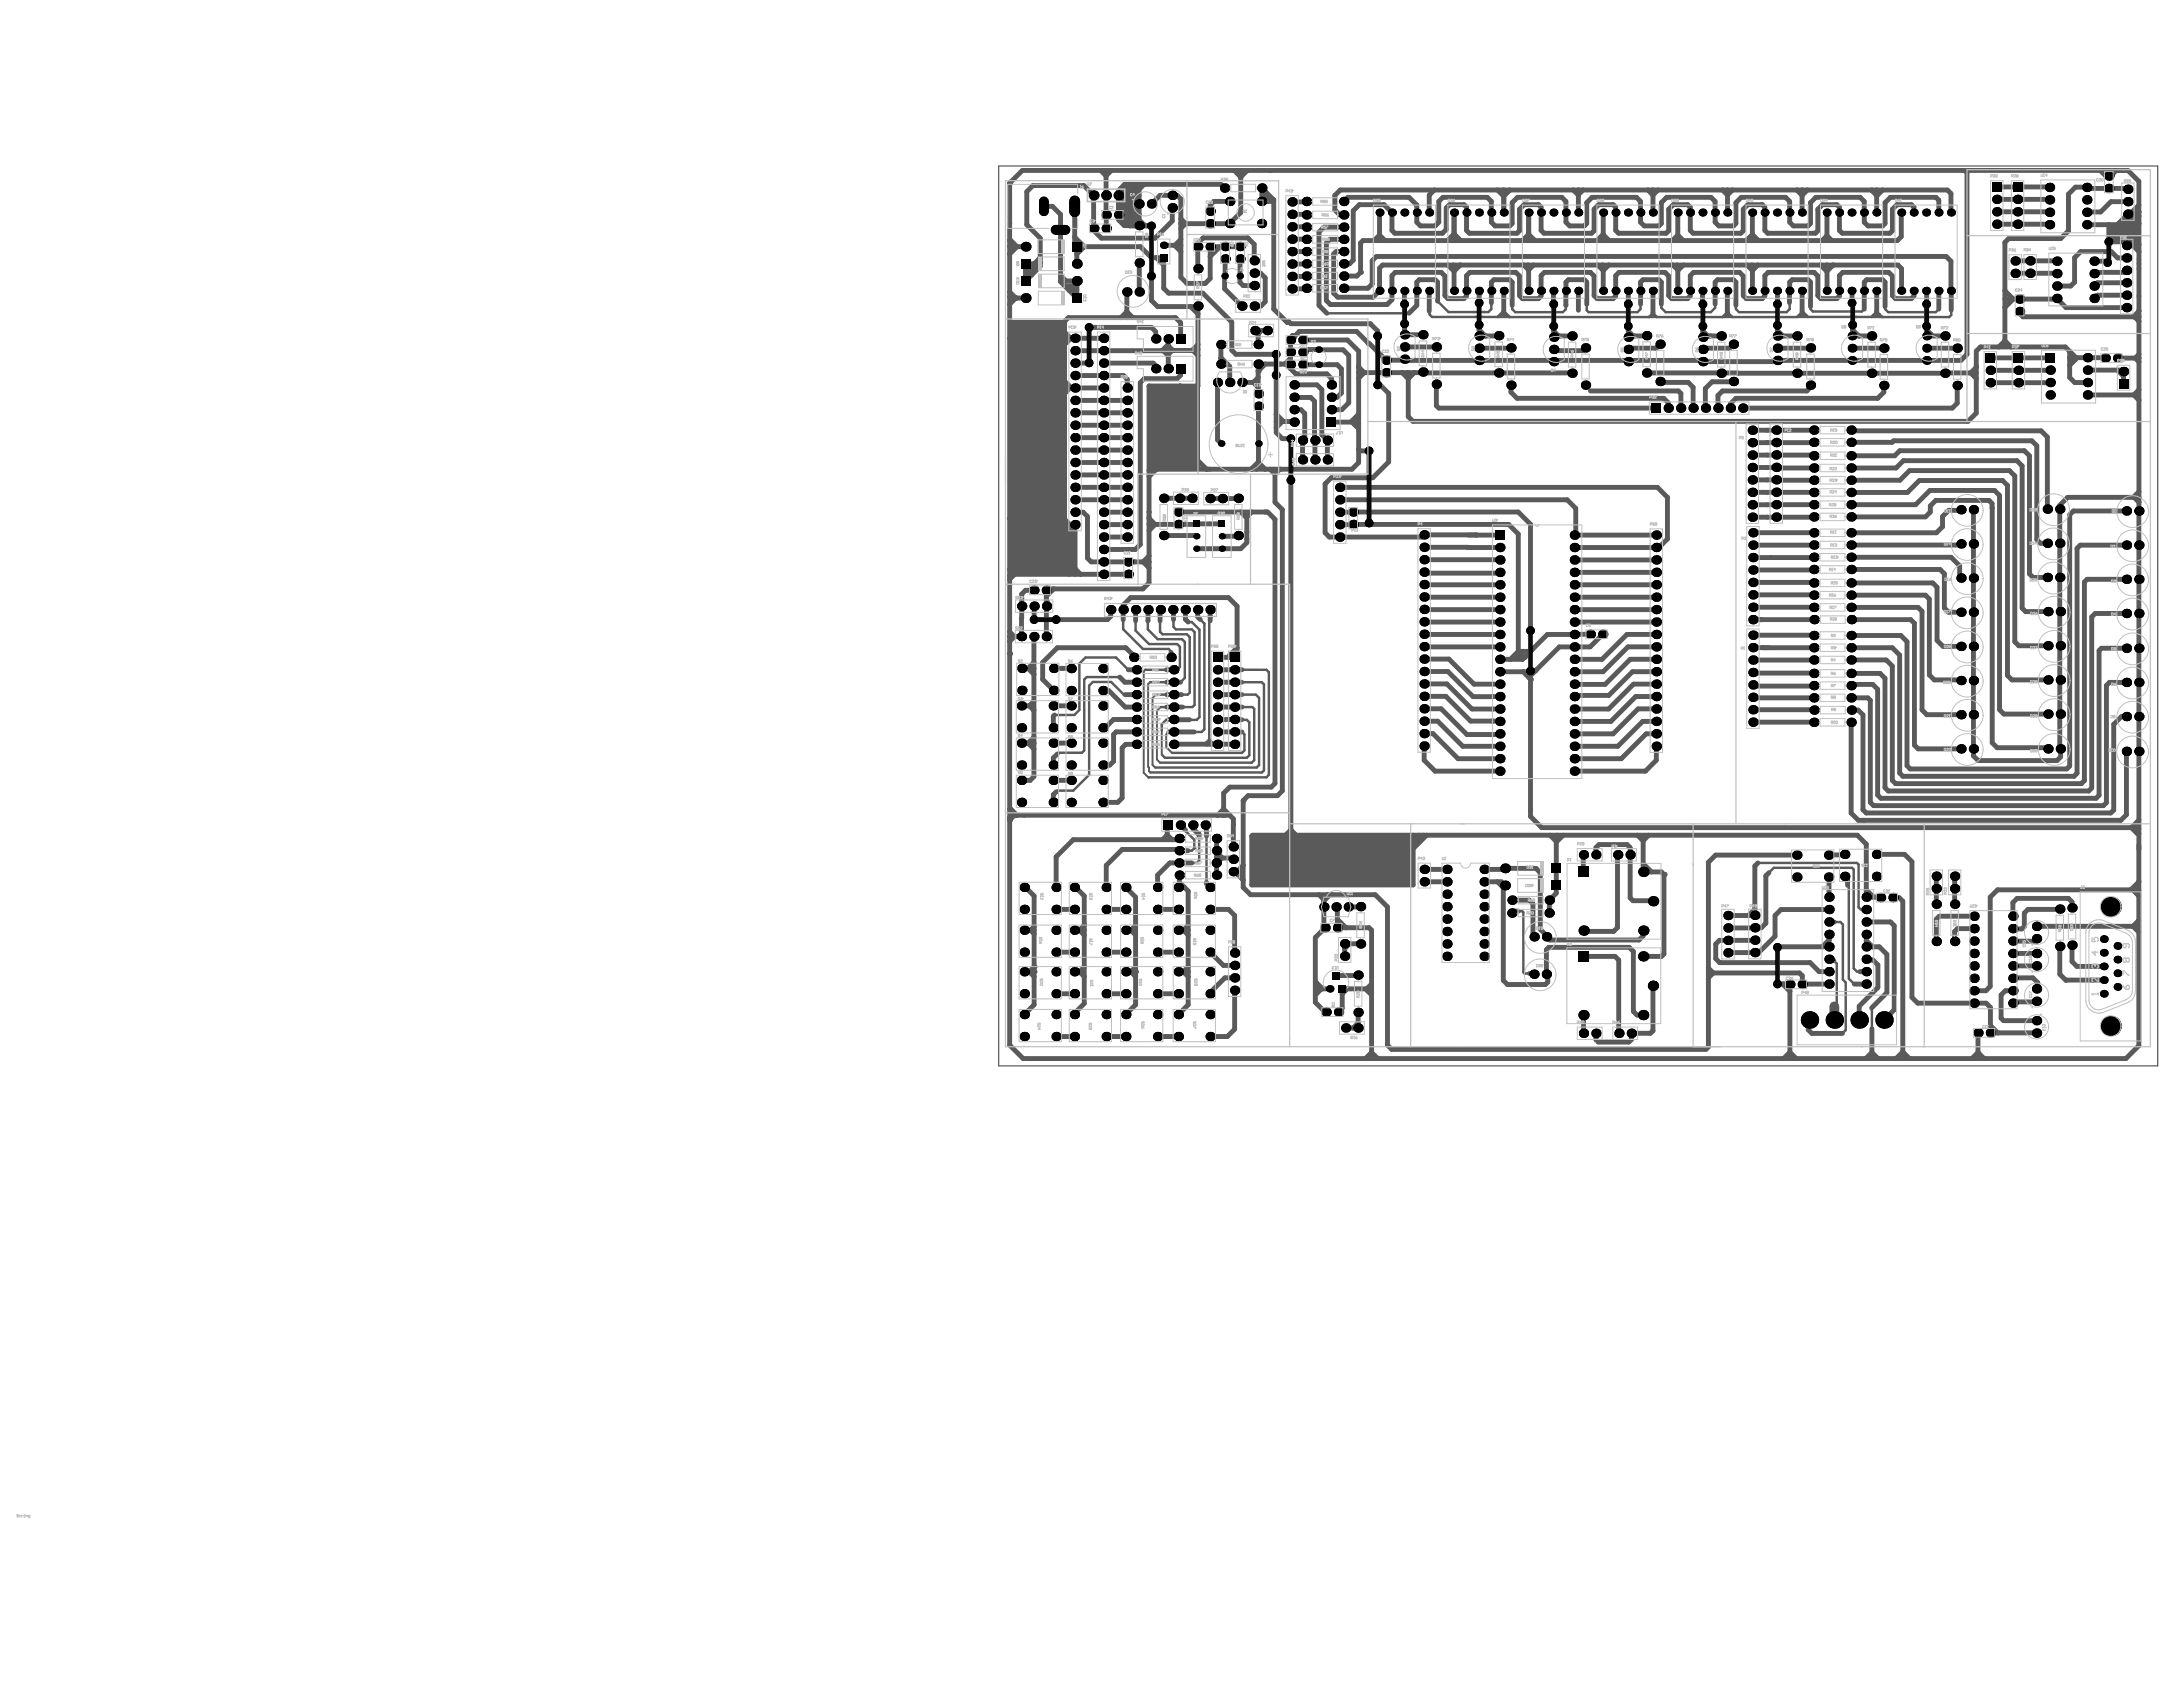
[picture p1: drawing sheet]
<svg xmlns="http://www.w3.org/2000/svg" width="279mm" height="216mm" viewBox="0 0 279 216" stroke-linecap="round" stroke-linejoin="round" font-family="sans-serif">
<path d="M127.8 21.2h148.4v115.2h-148.4zM130.7 85.4l-.1 .1" fill="none" stroke="#5a5a5a" stroke-width=".16"/>
<path d="M129.8 104.3h.4" fill="none" stroke="#5a5a5a" stroke-width=".63"/>
<circle cx="130" cy="38.1" r=".31" fill="#5a5a5a"/>
<path d="M131.3 34.7h.1l-.1 .1zM131.1 113.6h.2" fill="none" stroke="#5a5a5a" stroke-width=".63"/>
<circle cx="132.4" cy="123.7" r=".31" fill="#5a5a5a"/>
<path d="M133.9 75.4v.1M132.3 85.5v.1M132.4 81.5h.1M134 81.4l-.1 .1" fill="none" stroke="#5a5a5a" stroke-width=".63"/>
<circle cx="135.2" cy="113.6" r=".31" fill="#5a5a5a"/>
<path d="M136.2 49.7h-.1M136.4 43.3h.1M134.9 85.5h.4M135 91.5l-.2 .2M135.3 85.5h.1M137.5 129.7v.1" fill="none" stroke="#5a5a5a" stroke-width=".63"/>
<circle cx="137.5" cy="127.2" r=".31" fill="#5a5a5a"/>
<path d="M140 29.2h.1M140 29.2v.3M141.4 21.8l.2 .1M137.6 72.7v.1M141.6 93h-.3l-.1 .1M137.5 113.6h.2M138.8 118.3v.1" fill="none" stroke="#5a5a5a" stroke-width=".63"/>
<path d="M139.1 86.7l-.3 .3" fill="none" stroke="#5a5a5a" stroke-width=".31"/>
<circle cx="144.1" cy="127.2" r=".31" fill="#5a5a5a"/>
<path d="M151.8 79.1v.2M143.8 88.9h.3M146.6 85.7h.1M148.7 92.7v.8M148.8 96.6l.3 .4M149.3 92.1h.2M150.2 80.2l.3 .3M151.2 88.9h.8M152.5 110.4h.7" fill="none" stroke="#5a5a5a" stroke-width=".31"/>
<path d="M144.2 40.6h.1M145 40.6h.1M148.9 44.9h.5M150 44.9h.1M150.1 78h.1M151.7 78h.1M145.1 83.9v.2M150.3 85.7h.2M149.4 106.8v.1" fill="none" stroke="#5a5a5a" stroke-width=".63"/>
<path d="M146.4 98.9l.6 .6M147.5 97.9l.3 .3M147.9 88.9l-.4 .4M148.7 96.6h.1" fill="none" stroke="#5a5a5a" stroke-width=".25"/>
<circle cx="152.9" cy="108.6" r=".16" fill="#5a5a5a"/>
<path d="M152.6 44.9h.6M152.7 105.6v.4M154.2 105.7l-.1 .1M154.3 105.6l.1 .1M156.6 104.2l-.1 .1h.1" fill="none" stroke="#5a5a5a" stroke-width=".63"/>
<path d="M152.9 90.2l-.3 .3M155.4 95.2h.1" fill="none" stroke="#5a5a5a" stroke-width=".31"/>
<circle cx="156.6" cy="104.3" r=".31" fill="#5a5a5a"/>
<g fill="none" stroke="#5a5a5a" stroke-width=".63">
<path d="M156.8 33.1v.1M160.5 33.4h.1M161.5 25.7v.1M161.5 24.1l.5 .5M163 25.6l-.2 .2M160.2 60v.1M165.6 50.8l.1 .1M166.7 58.8h.1M167 56.1l-.3 .2M168.2 56l.1 .3M168.3 58.8h.1M163 60.1l.2 .1"/>
<path d="M156.6 104.2v.1M157.9 105.6h.1M157.9 108.3v.1M160.3 106.9l-.1 .1M169.3 115.9l.1 .2M169.4 118.6l.2 .1"/>
</g>
<path d="M167.2 36.9l-.1 .1M159 92.1h.6M160.3 90.5l.2 .2" fill="none" stroke="#5a5a5a" stroke-width=".31"/>
<circle cx="172.3" cy="118.7" r=".31" fill="#5a5a5a"/>
<path d="M179.8 46l-.2 .1M182.3 78h.1M182.3 76.4h.1M182.3 82.8h.1M180.9 108.2v.4M182.1 106.9v.1M175.5 134.7v.6" fill="none" stroke="#5a5a5a" stroke-width=".63"/>
<circle cx="182.3" cy="71.6" r=".31" fill="#5a5a5a"/>
<path d="M186.1 30.7l-.1 .1M190.9 37.2h.1M191.2 35.8l-.3 .3M192.4 24.3h.1M192.5 37.2l.1 .2M193.4 44.5l-.1 .1M191 89.1v.1M194.8 84.3l.1 .1M192.4 113.6h.1" fill="none" stroke="#5a5a5a" stroke-width=".63"/>
<path d="M188.6 39.9h.1M190 39.9h.1M190.9 38.8h.1M192.3 39.9h.3M192.5 39.9v.1M193.5 39.6l.4 .4M188.9 40.6h.1M189.7 40.6h.1M193.2 40.6h.1M195 124.4l.1 .2" fill="none" stroke="#5a5a5a" stroke-width=".31"/>
<circle cx="195.1" cy="84.1" r=".31" fill="#5a5a5a"/>
<path d="M195.1 84.1l-.2 .3M196.2 119.7l.2 .2" fill="none" stroke="#5a5a5a" stroke-width=".63"/>
<circle cx="195.9" cy="87" r=".31" fill="#5a5a5a"/>
<g fill="none" stroke="#5a5a5a" stroke-width=".63">
<path d="M196.4 30.7v.1M198.8 37.2l.1 .2M198.9 37.4h.1M205.2 34.6h.1M205.2 30.7l-.1 .1M210 37.2h.1M210.3 35.8l-.3 .3M211.5 24.3h.1M211.6 37.2l.1 .2M195.9 86.5v.5M202.6 110.9l.1 .1M210.3 110.5v.5"/>
<path d="M208.8 132.2h.1M208.8 132.2v.5M213 122.1l-.3 .3"/>
</g>
<path d="M200.4 39.6l-.4 .4M202 39.7v.1M211.1 40.6h.1M211.6 40v.1" fill="none" stroke="#5a5a5a" stroke-width=".31"/>
<circle cx="213" cy="111.9" r=".31" fill="#5a5a5a"/>
<g fill="none" stroke="#5a5a5a" stroke-width=".63">
<path d="M217.8 37.4h.1M217.9 37.2v.1M217.9 37.2l-.1 .2M217.9 37.2h.1M224.3 30.7l-.1 .1M229.4 35.8l-.3 .3M230.6 24.3h.1M230.6 37.2l.2 .2M237 37.2v.2M239.5 24.3v.1M215.1 52.2h.1M217.8 46.1l.2 .2"/>
<path d="M231.7 44.5v.1M225.2 79.3h.4M224.4 89.2v.1M225.6 82.9h.1M240.6 114.8l.1 .1M229 125.9l.1 .1M230.3 124.5l.4 .4M230.7 125.9v.1M234 125.8l.1 .2"/>
</g>
<path d="M221.1 39.9v.1M229 38.7l.1 .1M230.7 39.9h.1M231.7 39.2v.4l.3 .3M235.6 118l.3 .3M236.5 113.3l.1 .1M237 111.1l.3 .2M237.7 110.4l.2 .2M237.9 116.1l.3 .3M239.5 129h.1" fill="none" stroke="#5a5a5a" stroke-width=".31"/>
<circle cx="240.5" cy="109.4" r=".31" fill="#5a5a5a"/>
<path d="M240.9 40.6h.1" fill="none" stroke="#5a5a5a" stroke-width=".31"/>
<g fill="none" stroke="#5a5a5a" stroke-width=".63">
<path d="M262.4 27.1h.1M262.4 25.5h.1M269.9 33.4l-.2 .2M269.9 21.8h.1M272.3 28.2v.2M273.8 39.7v.1M273.8 27.1h.1M262.4 47.4h.1M262.4 45.8h.1M264.9 45.8h.1M273.8 45.8h-.1M129.8 73.5h.1"/>
<path d="M250.8 73.8l.2 .2M251 65.2l-.1 .1M262 95.7l.1 .1M263.6 95.8l.1 .1M264.9 98l-.4 .4M273.6 105.9l.2 .2M273.7 118.5v.1M255.7 132.2h.1M260.8 132.2h.1"/>
</g>
<path d="M273.8 33.1v.1M273.8 34.4h.1" fill="none" stroke="#5a5a5a" stroke-width=".25"/>
<circle cx="131.1" cy="119" r=".31" fill="#5a5a5a"/>
<path d="M131.3 33.8v.9M131.3 34.8v.4" fill="none" stroke="#5a5a5a" stroke-width=".63"/>
<circle cx="132.4" cy="124.4" r=".31" fill="#5a5a5a"/>
<path d="M132.4 77.6v1.7M132.3 95.1h.1M132.3 84.8v1.5M132.3 89.7v1.2M132.3 94.3v1.6M132.4 118.6v.9M132.4 123.7v1.3" fill="none" stroke="#5a5a5a" stroke-width=".63"/>
<circle cx="133.9" cy="76.9" r=".31" fill="#5a5a5a"/>
<path d="M143.8 79.3v1.2M135.5 96.3l-.2 .2M138.8 96l-.3 .3M135.3 101.2l-.1 .1" fill="none" stroke="#5a5a5a" stroke-width=".31"/>
<g fill="none" stroke="#5a5a5a" stroke-width=".63">
<path d="M137.6 31.3l.2 .3v2.2M137.6 26.4v4M137.8 36.6v1.5M137.8 32.5h.1M141.6 27.5v1.7M141.6 21.9v3.1M144.2 37.4v2.5M143.8 48.1l.5 .4v1.2M136.1 66.8l.4 .3M137.6 72.8v.7M143.8 77.4v1.9M142.8 93.7l-.3 .3"/>
<path d="M138.8 118.4v1.3M138.8 123.7v1.3"/>
</g>
<circle cx="145.3" cy="124.4" r=".31" fill="#5a5a5a"/>
<path d="M145.2 23.6v.2M146.4 28.8v.1M145.2 71.9h.1M145.3 78v1.5M145.4 88.8l.1 .1M145.3 118.4v1.3M145.3 123.7v1.3" fill="none" stroke="#5a5a5a" stroke-width=".63"/>
<path d="M145.3 79.5v1.2M146.9 79.5v1" fill="none" stroke="#5a5a5a" stroke-width=".31"/>
<path d="M146.6 85.7l-.2 .2" fill="none" stroke="#5a5a5a" stroke-width=".25"/>
<circle cx="147.8" cy="67.1" r=".31" fill="#5a5a5a"/>
<g fill="none" stroke="#5a5a5a" stroke-width=".63">
<path d="M148.9 33v.9M150 26.6v1.7M150.4 31.4h.1M151.7 28.6h.1M151.9 36.3h.1M156.7 31.5h.1M156.8 33.1l-.1 2.2M147.6 46.5l.3 .3v.4M147.9 42.7v.7M157.7 41.2v3.6l.5 .5M150.2 78v1.3M151.7 78v1.3"/>
<path d="M153 68.5l.1 .1M153.1 67l-.1 .1M150.2 93.7h.1M150.3 95.2l-.1 .1M154.4 112.9v.2M155.7 108.9v1.5M156.6 103.6v.6M157.7 111.6h.2M157.7 109.8l.2 .2M157.9 104.8v.8M159.1 112.6v1"/>
</g>
<path d="M150.2 79.3v.9M154.1 79.8h.1M149.3 92.1l-.6 .6M151.3 81.8l.3 .4M152.5 80.5l.4 .4M154.1 93.3l-.3 .4M154.4 95v.2l-.1-.1M151.8 106.4h.1M152.9 107.5v1.1l-.4 .3" fill="none" stroke="#5a5a5a" stroke-width=".31"/>
<path d="M148.7 93.5v3.1M149.3 94v1.6" fill="none" stroke="#5a5a5a" stroke-width=".25"/>
<circle cx="159.1" cy="102.5" r=".31" fill="#5a5a5a"/>
<path d="M159 93.7l.3 .3v2l-.3 .4M160.5 97.3l-.3 .3" fill="none" stroke="#5a5a5a" stroke-width=".31"/>
<circle cx="160.4" cy="48.9" r=".31" fill="#5a5a5a"/>
<path d="M160.5 31.3v2.1" fill="none" stroke="#5a5a5a" stroke-width=".63"/>
<path d="M161.5 87.3l.3 .3M161.8 98.6l-.3 .3" fill="none" stroke="#5a5a5a" stroke-width=".31"/>
<circle cx="161.9" cy="65.5" r=".31" fill="#5a5a5a"/>
<path d="M162 24.6v.5M163.3 45.3h.1M163.3 53v2.4M164.1 53.9h.2M164.4 46.6h.2M165.6 53.9v.1" fill="none" stroke="#5a5a5a" stroke-width=".63"/>
<circle cx="165.4" cy="43" r=".31" fill="#5a5a5a"/>
<path d="M165.4 43l.3 .2v-.1M166.9 46.6v.1M167.1 44.7l-.3 .4" fill="none" stroke="#5a5a5a" stroke-width=".63"/>
<circle cx="168.3" cy="126.6" r=".31" fill="#5a5a5a"/>
<g fill="none" stroke="#5a5a5a" stroke-width=".63">
<path d="M171 32.2l-.3 .3M178.2 27.2v2.3l.3 .4M178.2 37.2v1.2M178.6 34.9l-.4 .4M179.7 37.2l.1 1.7M179.7 38.7l.1 .1M184.5 34.9l.4 .4M186 33.9l.1 .1v.7M186.1 27.2v2.7M170.4 48.4v.9M171.7 47.2v3.1M173 53.9v.1"/>
<path d="M179.7 42.5h.1M179.8 42.5h.1M179.8 42.5h-.1M179.8 41.4v1.1M182.1 47.6l-.1 .1M173.2 67.1h.1M173.2 65.5v.1M182.3 79.6h.1M182.3 73.2l.1 .2M182.3 74.8h.1M182.3 68.5l-.3 .2M182.3 81.2h.1"/>
<path d="M169.4 115.3h.1M169.4 115v1.1M180.9 108.6l-.3 .3M180.9 107.7v.5M168.3 125.8v.8M169.1 126.6h.2M172.1 120.8v.6M175.5 135.3l.2 .2M175.5 125.9v.8"/>
</g>
<path d="M183 39.9v.4l.3 .3" fill="none" stroke="#5a5a5a" stroke-width=".31"/>
<circle cx="191" cy="92.3" r=".31" fill="#5a5a5a"/>
<path d="M190.9 38.8v.8M193.5 39.1v.5M200.4 39.1v.5M194.8 116.6l.2 .2" fill="none" stroke="#5a5a5a" stroke-width=".31"/>
<g fill="none" stroke="#5a5a5a" stroke-width=".63">
<path d="M190.9 27.2v1.2l.5 .5M190.9 37.2v1.6M192.5 24.3v.8M192.5 37.2v2.7M192.5 40v.3M192.5 25.1h.1M197.2 26.5v3l.4 .4M197.2 37.2v.7M197.7 34.9l-.5 .4M198.8 37.3l.1 1.6M203.6 34.9l.4 .4M204 26.8v2.7l-.3 .4"/>
<path d="M205.1 33.9l.1 .1v.6M205.2 27.2v2.8M193.4 49.3v.9M198.9 41.7h.1M198.9 41.7v1.5M196.1 83.1l-.2 .3M201.5 81.2h.1M195.9 103.7v.8M202.6 109.4v1.5M208.6 114.9l.4 .4M208.6 108.5v.9M210.3 119.1v.7"/>
<path d="M208.5 121.2l.6 .6"/>
</g>
<circle cx="210.3" cy="119.1" r=".31" fill="#5a5a5a"/>
<g fill="none" stroke="#5a5a5a" stroke-width=".63">
<path d="M210 27.2v1.2M210 37.2v1.7M211.6 24.3v.7M211.6 37.2v2.8M216.3 26.5v3l.4 .4M216.3 37.2v.7M216.8 34.9l-.5 .4M217.9 37.3l.1 1.6M222.6 34.9l.5 .4M223.1 26.8v2.7l-.3 .4M224.2 33.9l.1 .1v.6M224.3 27.2v2.8"/>
<path d="M229 37.2v1.5M229.1 27.2v1.2M230.6 24.3v.7M230.7 37.2v2.7M230.7 39.9v.4M235.4 26.5v3l.4 .4M235.4 37.2v.7M235.8 34.9l-.4 .4M237 37.4v1.4M211.6 40.1v.3M212.5 48.8l.1 .1M218 41.7v1.5"/>
<path d="M220.3 47.7h.1M221.5 51.7v.5M221.9 48.8h.1M221.9 44.1l-.5 .5M231.7 49.3v.3M237.1 41.6v1.3l-.1 .1M210.3 107.6v2.9M211.5 115.3h.1M234.1 119.6v1.6M234.1 118h.1M234.1 116.4h.2M211.5 131.9h.1"/>
<path d="M229.1 126v.9M229.1 134.7v.8M230.7 124.9v1M231.6 130.5l-.2 .2v1.1M234.5 122.8h-.4l.1 .1M238 128.8v1.7"/>
</g>
<path d="M210 38.9v.7M210 38.9h.1M212.6 38.9v.5M221.1 40l.6 .6M229.1 38.8v.8M230.7 39.9l-.7 .7M211.6 40.1l-.5 .5M227 111.1l-.6 .6M237.7 124.4h.4" fill="none" stroke="#5a5a5a" stroke-width=".31"/>
<circle cx="238.1" cy="124.4" r=".31" fill="#5a5a5a"/>
<g fill="none" stroke="#5a5a5a" stroke-width=".63">
<path d="M131.3 35.2v.8M131.4 24.5v4.3M137.6 30.4v.9M137.8 36v.6M140 25v4.2M141.6 25v2.5M144.2 39.9v.7M148.9 33.9v3M156.7 35.3v1.7M161.5 24.1v1.6M161.9 35.6v3M162 25.1v.5"/>
<path d="M163 25.6v14M170.7 32.5v5M170.8 25v1.9M173.2 27v6.3M175.6 33.4v2.9M178.2 35.3v1.9M184.9 35.3v2.5M186.1 29.9v.8M186.1 34.7v2.5M190.9 25.8v1.4M190.9 36.1v1.1M192.5 25.1v2.1"/>
<path d="M193.5 25.9v2.7M193.5 36.1v3M197.2 35.3v1.9M204 35.3v2.5M205.2 30v.7M205.2 34.6v2.6M210 25.8v1.4M210 36.1v1.1M211.6 25v2.2M212.6 25.9v2.7M212.6 36.1v2.8M216.3 35.3v1.9"/>
<path d="M223.1 35.3v2.5M224.3 30v.7M224.3 34.6v2.6M229.1 25.8v1.4M229.1 36.1v1.1M230.6 25v2.2M231.7 25.9v2.7M231.7 36.1v3.1M235.4 35.3v1.9M241.7 34.9l.5 .4v2.5M242.2 26.8v2.7l-.3 .4M242.9 33.9l.5 .5v2.8"/>
<path d="M243.3 27.2v3.1M248.1 25.6v1.6M248.1 37.2v2.4M249.2 24.3l.5 .5v2.4M249.7 33.4v3.8M249.7 37.2v2.5M258.5 39.9v.2M262.4 28.7h.1M262.4 23.9v.1M264.7 24.8v4.7M267.1 24v.1M269.7 33.6h.1"/>
<path d="M269.9 28.8v2.1M269.9 28.8h.1M269.9 21.8v.7h.2M271 28.8h.2M272.3 28.4l.1 .4M272.3 27.4h.3M272.3 27.4v.8M272.3 27.4l.3 .3M273.8 23.2v9.9M273.8 33.2v75.5M273.8 31.3l-.1 .1M273.8 27.7h-.4v.6l.4 .3-.2 .2"/>
<path d="M163.3 48v5M166.7 56.3v2.5M167 52.9v3.2M168.2 51.4v4.6M168.3 56.3v2.5M169.2 49.9v5.7M215.1 50.3v1.9M216.7 49.6v2.6M237.9 43h.1M247.2 42.8v.2M250.5 49.3v2.3M259.7 58.3v15.1"/>
<path d="M260.7 57v12.1l.5 .4M262 55.9v9.3M262.4 49h.1M264.9 45v3.3M267.2 50.2l.2 .2M133.9 75.5v6M137.6 67.1v5.6M138.6 65.5l.6 .6v5.3M163.2 60.2v4.1M163.2 66.5v33.8M164.1 65.2v36M169.6 61.9v6.3"/>
<path d="M195.9 67.1v13.6M245.5 77.7l.5 .5v12.6M246.9 76.7v9.7M247.1 64.7v.8M250.8 72.4v1.4M251 69.6l-.2 .2M255.9 63.4v27.4M256.9 62.1v24.3M263.6 64.7v31.1M264.9 65.9v32.1M266.3 69.8l-.5 .4v28.8M273.8 65.4h.1"/>
<path d="M132.3 81.5v3.3M132.3 86.3v3.4M132.3 90.9v3.4M132.3 95.9v3.5M134.8 91.7v1.4M135.3 96.5l-.5 .5v.9M142.5 94v3.4M150.2 92.1h.1M182.3 95.5v1.8M195.9 85.9v.6M195.9 87v16.7M236.9 92.4v11.7"/>
<path d="M239.1 89.3l.3 .3v13.1M242.2 85.2v14.7M243.1 83.8v15.1M250.9 87l.1 .1M263.7 95.9v1l-.4 .4M268.7 83.3v18.5M270 87.3l-.4 .4v15M272.2 96.2v8.1M132.4 114.7v3.9M132.4 119.5v4.2M135.2 101.3l-.4 .4v1M135.2 109.7v3.9"/>
<path d="M138.8 114.7v3.7M138.8 119.7v4M141.6 110.7v2.9M145.3 114.8v3.6M145.3 119.7v4M149.4 105.7v1.7M149.4 106.9l-.6 .6M154.4 105.7v1.3M155.7 107.3v1.6M155.7 110.4v1.6M156.6 101.5v2.1M157.9 105.6v2.8"/>
<path d="M158 117.2v4.8M159.1 102.5v10.1M160.2 107v6.3M168.3 120v5.8M169.4 116.1v2.5M175.5 119v6.9M180.9 106.9v.8M180.9 108.6v4.7M192.4 113.6v11.9M196.2 115.7v4M197.1 111.7v7.2M208.6 109.4v5.5"/>
<path d="M212.6 111.6l.4 .3v10.2M234.1 112.2v2.6M244.7 110.3v17.3M254.7 114.8v11.4M273.5 106.7h.3M273.7 108.2v25.6M132.4 125v3.6M138.8 125v3.4M145.3 125v3.6M158 126.7v5M168.3 126.6v1.7M171.8 126.6v2.5"/>
<path d="M172.1 121.4v1M175.5 126.7v8M202.7 129.9v2.3M208.8 132.7v.3M209.1 121.8v7.6M211.5 131.9l-.3 .3M211.6 126.2v5.7M229.1 126.9v7.8M231.4 131.8l.5 .5M239.6 131.7v3.8M240.3 123.5v2.9M253.2 132.2v3.3"/>
<path d="M254.8 128.9v3.3M256.1 127.3v3M260.8 125.8v.8M263.6 121.1v3.6"/>
</g>
<g fill="none" stroke="#5a5a5a" stroke-width=".31">
<path d="M240.2 39.9l.7 .7M249.7 39.7v.6l-.2 .3M273.6 37.8l.2 .1M239.7 40.3l-.2 .3M240.6 40.2l-.1 .1M154.1 79.8v13.5M138.8 87v9M151.6 82.2v4.6M152.9 80.9v9.3M160.5 90.7v6.6M161.8 87.6v11M154.4 107v5.9"/>
<path d="M195 116.8v7.6M235.9 118.3v7.1M236.6 113.4v11.8M237.3 111.3v12.6M237.9 110.6v5.5M235.1 123.3v5.2M239.6 129v2.7"/>
</g>
<path d="M273.8 33.8h-.1M146.4 85.9v13M146.9 87.6v10.5M147.5 89.3v8.6M148.1 91v6.2" fill="none" stroke="#5a5a5a" stroke-width=".25"/>
<circle cx="129.2" cy="104.6" r=".31" fill="#5a5a5a"/>
<g fill="none" stroke="#5a5a5a" stroke-width=".63">
<path d="M129.2 30.8h.2M131.4 34.7h.6M136.4 36h1.4M137.8 37h-.9l-.1 .1M129.2 43.3h.1M136.2 49.7h1.4M136.4 43.3h1.2M136.7 40.6l-.4 .5M129.2 66.3v.1M129.2 73.7v.4M130.8 79.1h-.1M131.3 75.5h1"/>
<path d="M129.2 81.5h.1M130.7 90.3h1.6M130.8 85.5h1.5M136 85.5h.1M136 85.5l1.1 .1M141.2 97.9h.8M129.5 104.3l-.3 .3M141.6 132.7h2.5M141.6 127.2h2.5"/>
</g>
<path d="M129.2 27.8h.1M129.2 29.1v.1" fill="none" stroke="#5a5a5a" stroke-width=".31"/>
<circle cx="143.3" cy="86.7" r=".16" fill="#5a5a5a"/>
<path d="M140.9 21.8h1.3M141.3 57.6h3M141.3 56h3M141.3 51.2h3M143.5 40.6h.7M141.3 68.7h3M141.3 64h3M141.3 62.4h3M142.2 78.9l-.5 .4" fill="none" stroke="#5a5a5a" stroke-width=".63"/>
<circle cx="148.2" cy="113.6" r=".31" fill="#5a5a5a"/>
<path d="M146.3 83.1h3.3M146.6 85.7h2.7M147 99.5h.1M147.1 99.5h.1M147.9 88.9h1.4M148.5 90.5h.8M149.6 92.1h-.1" fill="none" stroke="#5a5a5a" stroke-width=".31"/>
<path d="M146.9 98.1l.2 .1M148.5 90.5l-.4 .5" fill="none" stroke="#5a5a5a" stroke-width=".25"/>
<path d="M147.4 33h1.5M147.4 41.9l.5 .6M148.7 44.9h.2M147.1 66.2v.1M148.2 60.1h-1l-.1 .1M148.5 78h.1" fill="none" stroke="#5a5a5a" stroke-width=".63"/>
<circle cx="150.8" cy="127.2" r=".31" fill="#5a5a5a"/>
<g fill="none" stroke="#5a5a5a" stroke-width=".63">
<path d="M153.3 34.4h.1M151.1 47.2l-.1 .1M153.3 44.7l-.1 .2M153.3 79l.3 .3M154.4 60.1h.5M154.9 78.9h.1M150.9 113.4l-.1 .2h.8M153.5 106.8v.2M154.4 113.1l.5 .5M155.8 104.3h.7M156.3 109.8h1.4M156.6 123.6h1.4"/>
<path d="M156.8 125.1h1.2"/>
</g>
<path d="M150.5 80.5h2M150.7 82.4l.3 .4M151 85.4l-.4 .3M151.4 90.5h1.2M151.9 81.2l.4 .3M153.5 91.8l-.3 .3h-1M154.8 95.1l.1 .1" fill="none" stroke="#5a5a5a" stroke-width=".31"/>
<circle cx="155.8" cy="104.3" r=".31" fill="#5a5a5a"/>
<g fill="none" stroke="#5a5a5a" stroke-width=".63">
<path d="M158 21.8h1.7M158.7 33.1v.1M156.3 45.8h.1M161.1 59.8l-.3 .3h1.8M156.4 70.2h2.4M156.4 68.6h1.9M158.3 68.6h.1M158.5 63.8h-2M159.6 69h.1M163 60.1h.8M155.8 92.1h2.5M155.8 90.5h3.2"/>
<path d="M155.8 84.1h2.5M157.4 83.8v.3M159 85.7h-3.2M156.6 104.3h.8l.5 .5"/>
</g>
<path d="M159 90.5h1.3M159.9 96.7l-.3 .3M160.7 88.9l.4 .4M161.1 97.9l-.3 .3M162.4 99.2l-.3 .3" fill="none" stroke="#5a5a5a" stroke-width=".31"/>
<circle cx="163.8" cy="60.1" r=".31" fill="#5a5a5a"/>
<path d="M164.1 56.1h1.1M162.6 60.1h.4" fill="none" stroke="#5a5a5a" stroke-width=".63"/>
<circle cx="161" cy="47.5" r=".31" fill="#5a5a5a"/>
<g fill="none" stroke="#5a5a5a" stroke-width=".63">
<path d="M161.2 25.8h1.6M162 25.6l.2 .2M162.6 21.8v.1M167.2 30.6h.1M167.2 25.8h.1M172 36.9h3.1M161 47.5h.1M161.4 42.3h.8M165.2 45.9h-.1M165.2 43.2v.3M167.1 44.7l1.4 .1M167.8 50.9l.4 .5"/>
<path d="M169.9 58.8h.1M173.9 57.5l.2 .2h1.1M168.8 114.5h1.4M169.9 114.5l-.5 .5M171 116.1l.2 .1M171.2 118.7h4M172.6 116.1h1.2M173.8 116v.1M171.2 124.8l2.4 .1M171.9 120.8h1.9M173.6 129.7h.1"/>
</g>
<circle cx="174.1" cy="34.9" r=".31" fill="#5a5a5a"/>
<g fill="none" stroke="#5a5a5a" stroke-width=".63">
<path d="M171 32.2h1M177.3 30.8h.1M184 36.1l-.3-.3h-2.1l-.3 .3M189.3 37.2h.1M191.7 24.3l1.5 .1M193.2 35.8l.3 .3M195.6 30.7v.1h-.8M200.7 35.8l-.3 .3M202 24.3h.6M202 24.3h.1M202 37.2l.1 .2M202.8 35.8l.3 .3"/>
<path d="M204.4 30.8h1.6M208.4 37.2h.1M212.3 35.8l.3 .3M214 38.2h2M214 30.8h1.4M214.7 34.5h.1M214.7 30.7v.1M219.5 37.2h.1M219.8 35.8l-.3 .3M220.5 24.3h.6M221.1 37.2h.1M223.5 30.8h1.6"/>
<path d="M223.5 38.2h2M227.4 37.2l-.1 .2M229.4 35.8h2M231.3 24.3l-1.3 .1M233.1 38.2h2M233.2 30.8h1.3M233.8 34.7h.1M233.8 30.7v.1M239.5 24.3h1.5M240.2 24.3h.1M241.3 36.1l-.3-.3h-2.1l-.3 .3M242.6 38.2h2"/>
<path d="M246.5 37.2l.1 .1M177.4 46.1h2.2M198.9 44.6l.3 .3M202.9 44.5l-.3 .4M208.3 46.1l.1 .2M208.4 43.2h.1M218.3 52.2h.1M224.3 59.8h1.9M224.3 55.1h1.9M227.1 59.8v.1M227.5 46.1l-.2 .2M187.9 70v.1"/>
<path d="M191.9 71.6l.1 .1M212 78h.1M212 76.4h.1M212 71.7h.1M212 70.1h.1M212 70.1h.3M224.3 66.2h1.9M224.3 61.4h1.9M224.4 79.3h.8M227.1 61.4v.1M232.1 77.7h.1M232.2 72.9h-.1"/>
<path d="M232.2 71.3l-.1 .1M232.2 66.2h-.1M182.3 90.7h2.2M182.3 89.1h2.8M182.3 84.3h3.1M191.9 95.4l.1 .1M192 84.4h2.9M192 82.8l-.1 .1M194.3 84.2l.5 .1M195.4 86.4l.3 .3M201.7 89h4.2M212 90.7h.1"/>
<path d="M224.4 82.9h1.2M232.3 81.3h.1M244.1 98l.4 .4M245 95.4l.5 .4M181.6 106.9h1M192.6 113.3l-.2 .3M197.9 119.7v.2M198.4 106.9h1.7M199.3 106.9l-.1 .1M204.7 108.1l-.4 .4M208.3 108.1l.3 .4M209.6 106.9h1.4"/>
<path d="M224.6 118.7v.1M224.6 117.1l-.8 .1M226 118.2l-.6 .5h-.8M234.1 109.4h2.3M236.4 112.2l.1 .1M238.9 114.8h1.7M240.3 101.8l.4 .4M242.3 114.9h.8M208.8 132.2h.5l-.5 .5M209.5 129.9h.8M219.3 124.5l-.6 .6M227.5 125.9h1.5"/>
<path d="M227.6 121.2h-.1M228.3 125.9v.1M233.2 121.2h.9M237.3 125.9h1.6M238.9 121.2h1.6"/>
</g>
<g fill="none" stroke="#5a5a5a" stroke-width=".31">
<path d="M190.9 39.6l-.4 .3h-1.9M203.1 39.7l.2 .3M210 39.6l-.4 .4M212.6 39.4l.6 .6M219.5 39.4l-.5 .6M221.1 39.9h.1M222.2 39.6l.4 .4M229.1 39.6l-.4 .4M238.6 39.6l-.3 .3M241.3 39.2v.4l.4 .4M188.9 40.6h.8M191.7 40.6h1.5"/>
<path d="M212.1 40.6h.1M237.5 40.6h.1M237.5 40.6h3.4M234.8 118h.8M195.1 124.6h.7"/>
</g>
<circle cx="250.2" cy="115.7" r=".31" fill="#5a5a5a"/>
<g fill="none" stroke="#5a5a5a" stroke-width=".63">
<path d="M251.4 21.8l.4 .3M257.7 38.3h.8M259.8 33.4h-1.9M263.2 33.4h.1M263.3 38.2l-.1 .1M268 33.4h1.9M268.2 34.9h3.7M268.8 21.8h2M269.9 30.9h1.8M272.9 27.1h.9M255.8 44.4h-2.3l-.6 .5M264.3 44.4l.6 .6"/>
<path d="M264.9 45.8h.8M265.7 45.7v.3M269.4 45.8h.1M271 47.4h.6l.2 .1M273.3 45.8h.4M249.4 65.3h1.5M255 65h.1M273 63.7h.8M248.7 82.7h2.3M129.2 105h.1M129.4 103.6h-.2v1.4M268.7 101.8l-.4 .4"/>
<path d="M272.8 105.9h.8M273 118.5h.7M252.7 128.4h1.5l.6 .5M254.8 132.2h.9M257.6 123.6h3.4M257.7 125.1h2.5"/>
</g>
<path d="M248.1 39.6l-.3 .4" fill="none" stroke="#5a5a5a" stroke-width=".31"/>
<circle cx="129.2" cy="105" r=".31" fill="#5a5a5a"/>
<path d="M129.2 82.1v1.6" fill="none" stroke="#5a5a5a" stroke-width=".63"/>
<circle cx="129.2" cy="83.7" r=".31" fill="#5a5a5a"/>
<path d="M129.2 27.8v1.3M129.2 31.6v.9M129.2 37.4v1.5M129.2 38l.2 .1M129.2 28.6h.1M129.2 72.9v.8l.2-.2" fill="none" stroke="#5a5a5a" stroke-width=".63"/>
<circle cx="129.2" cy="23.4" r=".31" fill="#5a5a5a"/>
<path d="M132.4 128.6l-1.3 1.2M132.4 123.7l-.7 .7h-.6" fill="none" stroke="#5a5a5a" stroke-width=".63"/>
<circle cx="131.7" cy="124.4" r=".31" fill="#5a5a5a"/>
<g fill="none" stroke="#5a5a5a" stroke-width=".63">
<path d="M131.3 33.8h1.1M131.3 35.2h.7M132 35.2h.1M132.2 23.7l-.8 .8M132.4 33.8l.7-.8v1.1l-1.1 1.1M132.4 33.8l-1 .9M133.1 33.6l-1.1 1.1M133.6 26.4h1.1M135.7 27.4v2M137.8 36.6h-1.5l1.5 1.5M137.8 31.6h1l-1 .9M140.9 21.8l.7 .7 .6-.7"/>
<path d="M143.2 25h1.4M143.2 27.5v-.9l1.2 1.2h-.5M143.2 27.5h.9M143.2 27.5v.7l.7 .7h.6M143.2 27.5l1.4 1.4M143.9 23.6h.5v.1l-1.2 1.3v-.6zM145.7 23.9v-.3h.7l-.6 .6v.8M145.8 26.1v2.8h1.6M145.8 27.4v.1M145.8 28.6l.2 .2h-.2M145.8 28.1l.6 .7M146 31.6l1.4 1.4"/>
<path d="M147.4 38.5l.8 .7M148 33l.9 .9M148.9 36.9l.7 .6M136.3 42.5l.7 .8M136.4 48.9l.7 .8M137 49.7l-.9 .8M137.1 43.3l-.7 .6M139.4 46.4l-1.8 .1M141.3 59.2h3M141.3 54.4h3M141.3 52.8h3M141.3 48.1h2.5"/>
<path d="M146.5 48.5l-.6 .5M147.1 49.4h.1M149.4 44.9l.1 .1M149.5 44.2h-.1l-.7 .7M149.5 43.4v2.1l-.6-.6M130.8 77.4v1.7M131.3 75.5l-.5 .5M136.5 67.1h1.1M137.6 72.7l-.8 .8h1.5l-.7-.7M137.6 65.5h1M141.3 73.5h3.1M141.3 67.1h3"/>
<path d="M141.3 65.5h3M141.3 60.8h3M142.2 78v.9M146.9 78v1.5M147.1 67.1h.7l-.7 .8zM147.1 72.7l-.8-.8h.8v2.7l-.8 .8M147.1 65.5v.1M148.5 78v1.5M130.7 95.1h1.6M132.3 99.4l-.4 .5h-1.2M132.3 94.3l-.7 .8 .7 .8M132.3 89.7l-.6 .6 .6 .6"/>
<path d="M132.3 84.8l-.7 .7 .7 .8M141.2 88.4h.7l2.1 2.1M142.5 97.4l-.5 .5M144.1 95.3l-.5 .4M149.9 83.5v.6M131.1 119h1.3M131.3 113.6l1.1 1.1M132.4 118.6l-.5 .4 .5 .5M137.5 119h1.3M137.7 113.6l1.1 1.1M138.8 118.4l-.7 .6 .7 .7M141.2 102.7h1.9"/>
<path d="M141.6 116.4h2.5M143.6 108.7l-2 2M144.1 119h.6M150 107.4v.1M150.8 108.7l.1 .2h1.2M150.8 119h1.3M150.9 110.4h1.6M150.9 113.4l.1-.5 1.1 1.1M151.1 105.6l.6 .6M151.4 119l.7-.6v1.3zM132.4 124.4h-.7l.7 .6M137.5 124.4h1.1"/>
<path d="M138.8 128.4l-1.3 1.3M138.8 123.7l-.7 .7 .7 .6M141.6 121.9h2.5M144.1 124.4h.6M150.8 124.4h1.3M151.4 124.4l.7-.7v1.3zM152.1 128.6l-1.3 1.2"/>
</g>
<path d="M148.5 79.5v1.4l.3 .3M135.5 96.3h3M138.1 90.9l-.6 .6M138.9 84.1l-.8 .8M139.4 99.2l-2 2h-2.1M139.9 87.3l-.5 .4M142.2 87.3l1.6 1.6M142.8 84.1l1.6 1.6M147.2 87.3h2.1M149.6 83.1l.3 .3M152.1 108.9h.4M153.5 110.1l-.3 .3" fill="none" stroke="#5a5a5a" stroke-width=".31"/>
<path d="M147.1 98.2v.5l.1 .2M147.2 87.3l-.3 .3M148.1 97.2l.4 .4M149.3 95.6l.7 .8M149.6 93.7l-.3 .3" fill="none" stroke="#5a5a5a" stroke-width=".25"/>
<circle cx="153.3" cy="106.7" r=".31" fill="#5a5a5a"/>
<g fill="none" stroke="#5a5a5a" stroke-width=".63">
<path d="M151.1 31.4v4.1M151.1 28.6h.6l-.6 .6v-1.2l.7 .6M151.9 36.3h2.4M152.4 39.2h.8h.1v1zM153.3 31.1v3.3M154.9 26.2v.8M154.9 31.6v1.2M156.3 23.6l.4 .5M156.7 37l2.2 2.2M158 21.8l.8 .9M158.7 33.1v2.2M158.7 31.5l-2.6 .1"/>
<path d="M158.8 27.2l-1.4 1.4M158.8 21.8v.9M159.6 21.8l-.8 .9M161.9 38.6l-.5 .6M162 25.1l.2 .2M167.1 27.4l.1 .1M167.2 29v.1M167.2 35.3v.1M167.2 33.8h.1M168.8 39.1l1 1M169.4 29.1l-.6 .6M169.8 38.5l.5 .5"/>
<path d="M171.5 27.5h.5M173.2 33.3l-.5 .5h-.7M174 26.2l-.8 .8M174.1 31.1v3.8l-.4 .4h-1.7M176.6 27.2v2.9M177 33.9l-.4 .4M177.1 26.2l1.1 1M178.2 38.4l-.7 .6M181.3 26.2v2.2l.5 .5h1.9l.5-.5M181.3 37.2v1.9M181.3 26.2h.1M182.9 37.2v2.6"/>
<path d="M183.6 24.3l-.7 .7M184.9 37.8l.4 .4M185.5 26.2l-.4 .4v2.8l-.5 .5M187.7 37.2v.7l-.3 .3M189.2 37.4h.1M189.2 37.4l.1 .2M189.3 37.6h.1M189.3 37.2l-.1 .2M151.1 49.4h.1M151.1 49.4h2.2M151.1 41.3v2.1M151.1 47.2v.8l-.4 .5"/>
<path d="M152.6 44.9l.7-.8v1.4l-.6-.6M153.3 59l1.1 1.1M156.6 46.6h.5l.3 .3v2M161 46.6h3.4M161 46.4v1.1l.9-.9M161 47.5l.1 2.9M161.1 56.8v3M161.1 59.2l.8 .9M161.1 52l.1 .1M161.4 42.3l-.4 .4v1.4M163.3 53l1 .9M163.3 53.9h.8l-.8 .8"/>
<path d="M164.6 46.6h.5l.1 .6zM165.1 45l.1 .1M165.2 43.5l-.1 2.1M166.5 52.4l.5 .5M168.6 49.3l.6 .6M171.1 46.7l.6 .5M171.9 44.8l.7 .7M172.5 43.5l1.4 1.4M172.6 51.5l-.9 .9M173 53.9l.9-.9v1.9l-.9-.9h.7l.2 .3M173.6 42.4l1.5 1.6h.2M173.9 46.8v1.6l.7-.7"/>
<path d="M173.9 57.5v1.7l-.9 .9M173.9 47l.7 .7M173.9 47.7h.7M176.3 42.4v.6M176.3 49.3h.3l1.1 1M177.4 47.7h2.8v.8l-.7-.8M183.8 51.9l.4 .3M189.3 42.2l.8 .8M189.3 41.6v1.4h1M151.7 79.3l.4 .3M153.3 78v1M154.9 78v1.5"/>
<path d="M159.6 68.1h.1M159.6 68.1v1.3l-.8 .8M161.9 65.5h.3M162.6 60.1l.6 .6 .6-.6M163.2 64.3l.9 .9M169.6 68.2l.5 .5M171.5 67.1h1.7M171.5 65.6h1.7M189 68.5h-1.1M154.4 95.2h.5M155.8 95.3h2.5M155.8 93.7h3.2"/>
<path d="M155.8 88.9h3.2M155.8 87.3h3.1M157.4 83.8l.9-.9v1.2M158.4 92.1h.5M182.3 97.3l1.4 1.4M182.3 93.9h1.1M182.3 92.3h1.7M182.3 87.5h2.9M182.3 85.9h3M152.7 106l.6 .7M155.8 104.3l.8-.7 .8 .7M157.4 100.7l-.8 .8"/>
<path d="M157.9 111.6h1.1M159.1 113.6l1 .9M159.1 110.7l-.6 .7v.2M163.2 100.3l-.5 .4M168.8 114.5l.6 .6M169.6 118.7l-1.3 1.3M170.2 114.5l-.8 .8M171.2 118.7v-1.1l1.1 1.1M182.3 112.9h2.9M182.3 111.3h2.9M168.3 128.3l1.3 1.2M168.3 125.8h.2l.8 .8h.9"/>
<path d="M168.3 126.6h.8M171.8 126.6h3.6M171.8 129.1l-.5 .4M172.7 120.8l-.6 .6M173.8 129.6v2h-1.6M173.8 130.9l-.6 .7M174.9 126.6v.1M177.6 133.8l.5 .5"/>
</g>
<path d="M184.1 38.6l1.3 1.3M152.1 79.6h.4l1 1M153.6 79.3l.5 .5M154.9 79.5l-.1 .1M151 82.8v2.6M152.3 88.6l-.3 .3M152.9 93.7h.9M154.4 95l.4-.4v.5M159.6 92.1l.3 .3v4.3M162.1 85.7l.3 .3" fill="none" stroke="#5a5a5a" stroke-width=".31"/>
<circle cx="189.3" cy="37.6" r=".31" fill="#5a5a5a"/>
<path d="M189.3 37.6h.1" fill="none" stroke="#5a5a5a" stroke-width=".63"/>
<circle cx="189.3" cy="37.6" r=".31" fill="#5a5a5a"/>
<path d="M186.9 33.9h.1M187.4 26.2l.3 .3v3l.4 .4M188.1 34.9l-.4 .4M189.3 37.6v1.2M191.9 92.3h.1M192 93.9l-.1 .1M192.6 113.3l-.4-.4h-.5l.7 .7M192.6 111.1l-.1 .2M193.5 115.2h2.2M193.5 116.6h.8M192.4 125.5l.5 .5" fill="none" stroke="#5a5a5a" stroke-width=".63"/>
<path d="M194.3 116.6h.5" fill="none" stroke="#5a5a5a" stroke-width=".31"/>
<circle cx="195.7" cy="83.5" r=".31" fill="#5a5a5a"/>
<g fill="none" stroke="#5a5a5a" stroke-width=".63">
<path d="M191.7 24.3l.8 .8 .7-.7M193.5 28.6l-.3 .3M194 34.9l.5 .4M194.5 37.8l.4 .4M195 33.9h.6v.1v.5zM195.1 26.2l-.6 .6v2.7l-.3 .4M195.7 27.2l-.1 2.8M195.7 30h-.1M196.9 26.2l.3 .3M197.2 37.9l-.3 .3M200.4 37.2v1.9M200.4 27.2v1.2l.5 .5"/>
<path d="M202 24.3v.7M202 37.2v2.5M202.6 24.3l-.6 .6M203.1 28.6l-.3 .3M204 37.8l.4 .4M204.5 33.9h1.4l-.7 .7zM204.6 26.2l-.6 .6M206.8 26.5v3l.4 .4M206.8 37.2v.7M207.2 34.9l-.4 .4M208.4 37.2v1.7M210 28.4l.4 .5"/>
<path d="M212.6 28.6l-.3 .3M213.1 34.9l.5 .4M213.6 37.8l.4 .4M214.7 33.9v.1v.5l-.6-.6h1.3l-.6 .6M214.7 27.2v2.9M216 26.2h-1.8l-.6 .6v2.7l-.3 .4M219.5 27.2v1.2l.5 .5M219.5 37.2v1.7M220.5 24.3l.6 .7v-.7M221.1 37.2v3.1M223.1 26.8l.6-.6h1.9l.3 .3v3l.3 .4M223.1 37.8l.4 .4"/>
<path d="M223.6 33.9h1.4l-.7 .7zM225.9 37.2v.7l-.4 .3M226.3 34.9l-.4 .4M191.8 43h.1M198.9 43h.7M198.9 42.4l.6 .6M208.4 41.7v1.5M208.4 42.4l.6 .6M210.8 43h-2.4M210.8 47.7h.1M212.5 44.1l-.5 .5M212.6 48.9h3.5"/>
<path d="M213.5 51.6v.6M214.8 50l.3 .3M218 43h2.3M218 42.4l.6 .6M219.1 48.9l-.8 .8M220.5 50l-.6 .6M221.1 40.3h.1M222.4 47.7v.1M224.3 58.2h1.9M224.3 56.7h1.9M226.2 56.6v.1M191.8 68.3l.2 .2"/>
<path d="M192 79.6l-.2 .2M192 73.3l-.1 .1M193.1 67.1l1.2 1.2M212 79.6h.1M212 74.8h.1M212 73.2v.1M212 68.5h.1M212.1 62.4l1.3 1.3M213.4 69l-1.1 1.1M224.3 64.6h1.9M224.3 63h1.9M227.3 64.6h.1"/>
<path d="M192 86h3.8M194.3 83.4l.8 .7 .7-.7M194.3 83.4l-1 1M194.3 83.4v.8M199.6 82.8l-3.1 3.1M201.5 81.2h2M201.5 87.6h3.9M210.2 92.3l-3.1 3.2M224.4 86.1h.1M196.6 111.1l.5 .6M197.1 118.9l.8 .8M197.9 119.9l.5 .4"/>
<path d="M199.2 107.7v3.4M199.2 113.3v1l-.9 .9v1.7M204.3 108.5v.9M210.3 119.8l-.5 .5M219.6 109.4l-.9 1M225 110.4l-.4 .4M197.9 124.4l.2 .2v1.1l-.3 .3M198.2 121.2l-.3 .3M204.3 133l.3 .4M208.8 133l-.3 .4M209.1 129.4l.4 .5M218.7 134l-.4 .3"/>
<path d="M219.3 124.5l-.6-.6v1.2M219.6 122.7l.5 .5M221.2 120.3h-1.1l-.5 .5M221.2 121.9h.1M224.6 121.9h.5M224.6 120.3h.1M228.3 126l.8 .9M228.3 135.5l.8-.8 .8 .8z"/>
</g>
<path d="M192.3 39.9l-.6 .7M192.5 40l.6 .6M192.5 39.9l-.7 .7M192.6 39.9l.6 .7M203.1 38.9v.8M219.5 38.9v.5M221.1 39.9l-.7 .7M222.2 39.1v.5M211.6 40.1l.5 .5" fill="none" stroke="#5a5a5a" stroke-width=".31"/>
<circle cx="227.5" cy="41.6" r=".31" fill="#5a5a5a"/>
<g fill="none" stroke="#5a5a5a" stroke-width=".63">
<path d="M129.2 29.2v2.4h2.1M129.4 30.8l.8 .8-1 .9v4.9l.8 .7-.8 .8v34l.6 .6M129.4 38.1h1.9M131.4 28.8l1.7 1.7v2.5M132 35.2l-.7 .8M132.2 23.7h6.5l1.3 1.3M134.7 26.4l1 1M135.7 35.3l.7 .7M135.7 29.4v6.7l.6 .5M137.6 30.4l1.2 1.2h7.2M140.9 21.8h-10.1l-1.6 1.6v4.4M142.2 21.8h15.8"/>
<path d="M143.2 25v1.6M143.9 27.8l1.1 1.1M144.1 27.5h1.7M144.4 23.6h1.3M144.5 28.9h1.3M144.6 28.9h2.5M145.2 27.5l.6 .6M145.2 23.8l-2 2M145.7 23.9l-1.1 1.1h1.2v1.1M145.8 28.6l-.8-.8h-.6l.9 1h.5M145.8 24.2l-.8 .8M145.8 33.6v3.8"/>
<path d="M146.4 23.6h9.9M147.4 26.1l1.1-1.1h2.2l.4 .5v2.5M147.4 35.3v3.2M148.2 39.2h4.2M148.9 31.4h2.2M149.6 37.5h4.4l3.7 3.7M150 28.3l-2.2 2.2h-6.8l-1-1M150.4 31.4l.7 .8M151.1 35.5l.8 .8M151.1 29.2v2.2M151.1 30.6l-.7 .8M151.8 28.6h5.6"/>
<path d="M153.3 31.1l.7-.6h5.7l.8 .8M154.9 31.6h1.2l-1.2 1.2v2.8l-.6 .7M157.4 25.8h-2l-.5 .4M158.7 35.3v.8l.4 .4h1.4M158.8 22.7v4.5M159.6 21.8h109.2l.7 .7h.4l.7-.7M160.5 35h.8l.6 .6M160.5 39.2h.9M162 24.6l1 1M162.2 25.3v.5M163 39.6l1.7 1.7 .2-.2 .3 .3h10.2l.9 1M165.4 37h1.7"/>
<path d="M165.4 32.2h1.8M165.4 30.6h1.8M165.4 25.8h1.8M165.4 35.4h1.8M165.4 33.8h1.8M165.4 29h1.8M165.4 27.4h1.7M168.8 29.7v9.4M169.4 29.1h2.6M170.3 39h7.2M170.8 26.9l.7 .6M172 30.6h-1.8l-.4 .5v7.4"/>
<path d="M172 25.8l.5-.5h7.8l1 .9M174 26.2h3.1M175.6 33.4l.6-.6h72.9l.6 .6M175.6 36.3l-.5 .6M176.6 30.1l.7 .7M176.6 30.1v.6M176.6 34.3v2.9l-.9 .8h-4.5l-.5-.5M176.6 30.1l-.7 .7M177 33.9h18M178.5 29.9h6.1M178.6 34.9h5.9M181.3 36.1v1.1"/>
<path d="M181.3 39.1l-1 1M182.9 25v2.2M184 36.1v2.4M185.3 30.8l.8-.9 .9 .9M185.3 33.9l.8 .8 .8-.8M185.3 38.2h2.1M185.5 26.2h1.9M187.7 35.3v1.9M188.1 29.9h6.1M188.1 34.9h5.9M190.9 25.8l-.5-.5h-5.7l-.5 .5v2.6M191.2 35.8h2"/>
<path d="M191.4 28.9h1.8M191.7 24.3h-20.2l-.7 .7M193.2 24.3h8.8M193.5 25.9l.7-.6h5.7l.5 .5v1.4M194.5 35.3v2.5M194.9 38.2h2M195.1 26.2h1.8M195.6 33.9h8.9M195.6 30l-.8 .8h-20.3l-.4 .3M195.6 30v.7M195.6 30l.8 .7M196.3 33.9l-.7 .6v2.7"/>
<path d="M197.6 29.9h6.1M197.7 34.9h5.9M200.4 36.1v1.1M200.7 35.8h2.1M200.9 28.9h1.9M201.4 24.3l.6 .7v2.2M202.6 24.3h17.9M203.1 36.1v2.8M204.6 26.2h1.9l.3 .3M205.2 30l-.8 .8h-8.8M205.2 30l.8 .8h8l.7-.7M205.9 33.9h8.2"/>
<path d="M206.8 37.9l-.3 .3h-2.1M206.8 35.3v1.9M207.2 29.9h6.1M207.2 34.9h5.9M210 25.8l-.6-.5h-5.6l-.7 .6v2.7M210.3 35.8h2M210.4 28.9h1.9M210.9 24.3l.7 .7 .6-.7M212.6 25.9l.7-.6h5.7l.5 .5v1.4M213.6 35.3v2.5M214.7 30.1v.6M214.7 34.5v2.7"/>
<path d="M214.7 30.1l.7 .7h8.1l.8-.8 .8 .8h8.1l.6-.6 .7 .6h8.3l.5-.5M215.4 33.9h8.2M216 26.2l.3 .3M216.3 37.9l-.3 .3M216.7 29.9h6.1M216.8 34.9h5.8M219.5 36.1v1.1M219.8 35.8h2.1l.3 .3v3M221.1 24.3h8.9M221.7 24.3l-.6 .7v2.2M225 33.9h17.9M225.9 35.3v1.9"/>
<path d="M226.3 34.9h5.9l.5 .4v2.5l.4 .4M227.3 37.4l.2 .1M227.5 37.5v1.4M227.5 37.5h.1M229.1 25.8l-.6-.5h-5.6l-.7 .6v2.7l-.3 .3h-1.9M229.1 28.4l.4 .5h1.9l.3-.3M231.4 35.8l.3 .3M233 33.9l.8 .8M233.8 27.2v3.5M233.8 33.9v3.3M234.6 33.9l-.8 .8M235.4 37.9l-.3 .3"/>
<path d="M235.4 26.5l-.3-.3h-1.8l-.6 .6v2.7l-.4 .4h-6.1M235.8 29.9h6.1M235.8 34.9h5.9M238.6 36.1v3.5M239.5 24.3h-8.2l-.7 .7-.6-.6M240.2 24.3v2.9M240.2 37.2v3M241.3 36.1v3.1M242.2 26.8l.6-.6h1.9l.3 .3v.7M242.2 37.8l.4 .4M245 37.2v.7l-.4 .3M246.6 37.3v1.6"/>
<path d="M248.1 25.6l-.3-.3h-5.8l-.7 .6v2.7l-.3 .3h-1.9l-.5-.5v-2.6l-.5-.5h-5.7l-.7 .6M249.2 24.3h-8.2l-.7 .7-.8-.6M251.8 22.1v23.2l-.8 .8h-23.5M255.6 27.1h6.8M255.6 25.5h6.8M255.6 28.7h6.8M255.6 23.9h6.8M256.6 37.2l1.1 1.1M257.7 38.3h-1.1v5.8M257.7 38.3l-1.1 1M257.9 35h5.4M257.9 35h.1"/>
<path d="M258.5 38.3h4.7M259.8 33.4h3.4M263.3 38.2l1.1 1.2h7.8M264.7 29.5l-1 1h-6.6l-.5 .5v7.1M267.1 24h-1.5l-.9 .8M267.1 24.1h5M268.2 34.9l-.2 .1M270.1 22.5l.7-.7h1.6l1.4 1.4M271.7 30.9l.5 .5h1.5M271.8 37.8h-3.4l-.4 .4M271.9 37.8h.3M272 31.3h.1"/>
<path d="M272.2 33h-1.2l-.8-.8h-3.9l-.8 .8v3.1l-.5 .5h-1.7M272.2 36.2h-3.8l-.4 .4M272.2 34.6l-.3 .3M272.3 27.4l-1.3 1.4h-3.9M272.3 27.5l1.3 1.3h-2.4l1.1-1.2M272.3 25.8h-2.1l-1.3 1.3h-1.8M272.3 28.4l-.4 .4M272.3 28.2l.6 .6M272.6 27.7h.8l-.4 .4M273 31.4l.8 .8M273.8 26.3l-.9 .8M273.8 39.8l-.8 .7"/>
<path d="M136.7 40.6h6.8l.7-.7 .8 .7M137.6 57.6h3.7M137.6 56h3.7M137.6 51.2h3.7M137.6 49.7h3.7M137.6 44.9h11.1M137.6 43.3h3.7M137.6 59.2h3.7M137.6 52.8h3.7M137.6 54.4h3.7M137.6 48.1h3.7M139.4 41.9h8"/>
<path d="M141.3 46.5h6.3M144.2 40.6h6.3l.6 .7M145.9 49v20.7l-.6 .6h-4M146.5 48.5h4.2M147.1 49.4v17.7M147.1 49.4h4M149.5 45.5v1.7M149.5 44.9h.5l-.5 .5M149.5 44.2l.6 .7h2.5M153.3 40.2v3.9M153.3 45.5v3.9M155.8 48.9v7.4l.5 .5"/>
<path d="M156.3 44.1v2.3M156.3 45.8l.8 .8M158.2 45.3h5.1M159 48.9h2M161 48.3l-.6 .6 .6 .7M161.1 52v4.8M161.1 59.1l-.9 .9M161.4 42.3h-.8l.4 .4M163.3 55.4l.8 .7M164.3 53.9h1.3M165.1 45.6v.3l-.7 .7M165.2 45.6v1"/>
<path d="M165.2 47.2l.6 .6h4l.6 .6M165.4 43l-.2 .2M165.6 52.4h.9M165.6 49.3h3M165.7 50.9h2.1M166.8 43.5h5.7M166.9 46.7h4.2M168.5 44.8h3.4M169.2 55.6l.7 .7v2.5M170.4 52.4h1.3M170.4 54h2.6M171.7 50.3l-.6 .5h-.7"/>
<path d="M172.6 45.5v6M173.6 42.4h-7.3l-.6 .7M173.9 44.9v2.1M173.9 48.4v4.6M173.9 54.9v2.6M174.6 47.7h2.8M175.3 44l2.1 2.1M177.7 50.3v8.8l-2 2h-5.3l-.8 .8M179.8 44.4h4M179.8 46.1h28.5M179.8 42.8h2.3M180.2 47.7h1.8"/>
<path d="M182.5 47.7h18.9M183.8 48.8v3.1M184.2 52.2h27.7M189.3 44.6h4M190.1 43h1.7M193.4 50.2l.8 .8h18.7l.6 .6M199.2 44.9h3.4M199.5 43h1.7M203.6 50h11.2M208.4 46.1h9.4M208.4 44.6h3.6M210.8 47.7h9.5"/>
<path d="M216.1 48.9l.6 .7M218 44.6h3.4M218 46.3h9.3M218.3 49.7v2.5M219.1 48.9h2.7M219.9 50.6v1.6M220.3 47.7h2.1M226.2 58.2h5.9l.1 .1M226.2 59.8h.9M226.2 55.1h6M226.2 56.7h5.8M227.1 59.9h5.1"/>
<path d="M227.5 41.6v1.4h2.5M227.5 42.3l.7 .7M227.5 44.6h4.2M231.7 49.6l-.4 .4h-10.8M236.9 58.3h5.6l.6-.6h16l.6 .6M236.9 59.9h5.8l.9-.9h14.5l.7 .6v18.2l.5 .5h2.8M236.9 56.6h5.3l.2-.2h17.7l.6 .6M236.9 55.1h24.3l.8 .8M237 43h2.5M237 44.6h4.1M237.1 42.2l.8 .8M241.1 49.3v.9l-.8 .8h-18.1l-.7 .7"/>
<path d="M246.6 43h2.3M246.6 42.6v-.4l.6 .6M246.6 44.6h3.9M250.5 51.6l-.6 .6h-26.8M252.9 47.7l-30.5 .1M252.9 44.9v8l-1 1h-71.1l-.6-.6v-4.8l.8-.8M252.9 47l-.7 .7 .7 .7M254.7 47.4h7.7M254.7 45.8h7.7M254.7 49h7.7M257.4 44.4l-.8-.8-.8 .8h8.5M258.5 40.1l.4 .4h14.9"/>
<path d="M264.9 48.3l.6 .7h1.7M264.9 45l.8 .7M265.7 46l-.8 .8M265.7 45.8h3.7M267.2 47.4h3.8l.8 .8M267.2 50.5h5.9M271 45.8h2.3M271.8 47.5v1.6M273.1 50.5l.7 .7M273.2 40.5l.6 .6M273.3 45.8l.5 .5M273.8 49.9l-.7 .6"/>
<path d="M273.8 45.3l-.5 .5M129.4 73.5h7.4M129.9 73.5l-.7 .6v8l.6-.6-.6-.6M130.7 79.1v2.4h-1.5M130.8 76v1.6M133.9 75.4h12.4M134.9 75.4l-1 .9M135.2 79.3h6.5M136 66.2l.9 .9M137.6 64h3.7M137.6 62.4h3.7M137.6 60.8h3.7"/>
<path d="M138.3 73.5h3M143.8 77.4l.9-.9h12.5l1.1 1.1v5.3M147.1 71.1l-.8 .8h-6.6l-.5-.5M147.1 67.9v4M147.1 66.3l.7 .8h5.2M148.9 63.8h3.6M148.9 68.5h4.1M150.8 65.5h11.1M153.1 70.2h3.3M153.1 67h3.3M154.9 63.8h1.6M158.8 65.5l.6 .7"/>
<path d="M160.2 65.5l-.6 .7v1.9M160.8 60.1h-12.8l-.9 .9M162.2 65.5l1 1M163.8 60.1h9.2M165.2 61.5v44.7M170.1 68.7h11.9M171.5 64h29.1l1.1 1.1v3.2l-.2 .2h10.5M171.5 62.4h40.6M173.2 65.5h21.1l1.6 1.6M173.2 67.1h19.9M182.3 70h5.6M182.3 71.6h9.6"/>
<path d="M182.3 68.5h6.7M182.3 78h9.7M182.3 76.4h9.7M182.3 79.6h9.7M182.3 74.8h9.7M182.4 73.4h9.5M187.9 70.1h4.1M189 68.5h3M194.3 68.3v15.1h1.6M201.5 78h10.5M201.5 76.4h10.5M201.5 71.7h10.5"/>
<path d="M201.5 70.1h10.5M201.5 79.6h10.5M201.5 74.8h10.5M201.5 73.3h10.5M213.4 63.7v5.3M224.4 74.5h7.7l.1 .1M224.4 76.1l7.8 .1M224.4 71.4h7.7M224.4 77.7h7.7M224.4 68.2h7.7M224.4 72.9h7.7M224.4 69.8h7.7"/>
<path d="M225.2 79.3h7M226.2 63h6.1M226.2 61.4h.9M226.2 66.2h5.9M227.1 61.5h5.1M232.1 68.2h.1M232.2 69.8h-.1M232.2 64.6h-6M236.9 74.6h10.5l.5 .6v6.8l.8 .7M236.9 72.9h11.4l.6 .5v4.4l.5 .6h1.6M236.9 61.5h6.3l1.2-1.3h12.8l.7 .7v21.2l.5 .5h3.7M236.9 71.3h12.8l1.1 1.1"/>
<path d="M236.9 77.7h8.6M236.9 76.2h9.5l.5 .5M236.9 69.8h13.9M237 79.3h7.6l.4 .5v15.6M247.1 64.7l.7-.7h6.8l.4 .4v.6M247.1 65.5l-.7 .7h-9.5M249.4 65.3l-.8 .8v1.3l-.8 .8h-10.9M252.6 65.2v31.5l.6 .6h10.1M255 65v30.1l.6 .6h6.4M255.9 63.4l-.6-.6h-8.3l-1.8 1.8h-8.3M256.9 62.1l-.6-.6h-10.6l-1.6 1.5h-7M259.7 73.4l.5 .5h1.8"/>
<path d="M261.2 69.5h.8M266.3 69.8h5.9M272.2 74.1h-5.1l-.3 .4v25.4l-.4 .4h-23.8l-.4-.4M272.2 65.4h-6.8l-.5 .5M272.2 78.5h-4l-.5 .5v21.8l-.4 .4h-25.6l-.4-.4v-14l-.7-.6h-3.7M273.1 63.7l.7 .6M273.8 62.9l-.8 .8h-8.4l-1 1M129.2 83.7v19.9M134.8 90.3h2.3M134.8 99.9h2.3M134.8 95.1h2.3M135.3 85.5h.7"/>
<path d="M142.8 93.7h2.7M143.3 86.7l.7 .6h1.5M143.6 95.7v6.4l-.5 .6M144 88.9h1.5M144 90.5h1.5M144.1 95.3h1.4M144.4 85.7h1.1M145.1 83.9l-1-1h-8.8l-1.8 1.9v2.1l1.4 1.5-.2-.2M145.5 92.1h-3l-.9 .9M149.3 85.7h.9M149.3 87.3h1.8M149.3 90.5h2.1"/>
<path d="M149.3 88.9h1.9M149.6 92.1h.6M149.6 93.7h.6M150.2 93.7h2.7M150.3 95.2h4.1M150.3 92.1h1.9M154.9 95.2h.9M158.3 92.1h.1M182.3 82.8h9.7M182.3 81.2h9.7M183.4 93.9l3.2 3.2h5.4M183.7 98.7h8.3"/>
<path d="M184 92.3l3.2 3.2h4.8M184.5 90.7l3.3 3.3h4.1M185.1 89.1l3.1 3.2h3.7M185.2 87.5l3.2 3.2h3.6M185.3 85.9l3.2 3.3 3.5-.1M185.4 84.3l3.3 3.3h3.3M194.9 86l.5 .4M195.8 86l.1-.1h.6l-.8 .8 .2 .2M201.5 95.5h5.6M201.5 87.6h.1M201.5 81.2h-3.5l-2.3 2.3M201.7 89l-.2 .1"/>
<path d="M205.1 81.2l-1.6 1.6h-3.9M210.2 92.3h1.8M212 90.7h-2.3l-3.2 3.2h-5M212 93.9h-1.3l-3.2 3.2h-6M212 95.5v1.8l-1.4 1.4h-9.1M212 87.6h-2.9l-3.2 3.1h-4.4M212 89.1h-2.6l-3.2 3.2h-4.7M212 81.2h-3.8l-3.2 3.2h-3.5M212 84.4h-3.3l-3.3 3.2M212 82.8h-3.6l-3.2 3.2h-3.7M212 86h-3.1l-3 3M224.4 90.8l7.8 .1"/>
<path d="M224.4 84.5h7.7M224.4 87.8h7.7M224.4 81.3h7.9M224.4 92.4h7.6M224.4 89.3h7.6M224.4 86.1l7.8 .1M225.6 82.9h.7M225.6 82.9h6.7M232.2 84.5h-.1M236.8 89.3h2.3M236.9 87.6h2.8l.6 .6v13.6M236.9 84.5h4.5l.8 .7"/>
<path d="M237 90.9h.8l.6 .6v12.1l.5 .4h31.3l.3-.3v-11l1-1h.7M237.1 81.3h6.2l.8 .8v15.9M237.1 82.9h5.1l.9 .9M243.1 98.9l.5 .4h21.9l.3-.3M244.5 98.4h20M245.5 95.8h5.5M246 90.8l.6 .7h4.4M246.9 86.4l.7 .6h3.3M255.9 90.8l.6 .6h5.6M256.9 86.4l.6 .6h4.6M270 87.3h2.2M271.9 96.2h.3"/>
<path d="M272.2 83h-3.2l-.3 .3M129.4 103.6l.8 .7h25.6M129.5 104.3h.3l-.6 .7v28.8l1.7 1.7h97.4M135.2 116.4h2.3M143.6 108.7h7.2M144.1 113.6l1.2 1.2M144.7 119h.6M144.7 119l.6 .7M145.3 118.4l-.6 .6M148.2 116.4h2.6M149.4 106.8l.6 .7M150 107.4v.1"/>
<path d="M150.8 107.5h-13.4l-2.2 2.2M150.9 110.4h-1.2l-1.5 1.6v1.6M150.9 112v.9M152.1 114v4.4M152.1 119.7v4M153.3 106.7l.2 .1M154.9 116.4h2.3l.8 .8M155.7 109.1l.8 .7M155.7 109.8h.6l-.6 .6M157.4 100.7h5.3M158.5 111.6v.4l.6 .6M160.1 114.5h8.7"/>
<path d="M160.2 113.3h20.7M160.3 106.9h21.3l-.7 .8M164.1 101.2l-.6 .6h-3.8l-.6 .7M165.2 106.2l-.7 .7M165.2 106.2l.7 .7M170.2 114.5h5.8l1.6 1.6v17.7M171.2 116.2v1.4M175.2 118.7l.3 .3M182.1 107l-1.9 1.9h.4M190 112.9h1.7M190 111.3h2.5M192.6 111.1h4"/>
<path d="M195.7 115.2l.5 .5M195.9 104.5l1.4 1.4h75.5M199.2 107.8l.9-.9h9.5l.7 .7 .7-.7h26.7l1.2 1.1v6.8M199.2 107v.7l-.8-.8h-15.8l-1.7 1.7M199.2 111.1v2.2M204.7 108.1h3.6M207 109.4v9.3l-.5 .5h-3.8M209 115.3h2.5M210.3 110.5l1.1 1.1M210.3 111.6h2.3M218.7 110.4v13.5M219.6 109.4h10.4"/>
<path d="M221.2 118.8h3.4M224.6 110.8v6.3M224.6 116.3l-.8 .9h-2.6M226.4 111.7l-.4 .4v6.1M234.1 116.4h-6.2l-.7 .8v2.6l-2.1 2.1M234.1 118h.7M236.5 112.3v1M236.9 104.1l.9 .9h33.6l.8-.7M238.4 116.4h.5M238.9 118h3.1l.4 .5v10.7l-1.3 1.3M238.9 119.6v1.6M238.9 113.9l.9 .9"/>
<path d="M239.4 102.7l.4 .4h29.4l.4-.4M240.2 109.3h3.6l.9 1M240.7 102.2h27.6M243.1 114.9l.4 .4v20.2M247.8 112.4v3.3M250.2 112.1v3.6M252.7 118.8h-2.2l-.3 .4v1.3M252.7 117.3h-4.5l-.4 .3v2.9M260.7 118.5h12.3M263.8 116.4h-4.2l-.5 .5v1.7l-.3 .3-1.2-.1M265.2 116.2v-.8l-.5-.4h-6.5l-.6 .5v1.8M272.8 105.9l.7 .8"/>
<path d="M273 113.9l.7 .8M273 118.5l.7 .8M273.7 113.9h-18l-1 .9M273.7 117.8l-.7 .7M273.7 112.9l-1 1M273.8 105l-1 .9M135.2 132.7h2.3M135.2 127.2h2.3M135.2 121.9h2.3M144.7 124.4h.6M144.7 124.4l.6 .6M145.3 128.6l-1.2 1.2"/>
<path d="M145.3 123.7l-.6 .7M148.2 132.7h2.6M148.2 127.2h2.6M148.2 121.9h2.6M152.1 125v3.6M154.9 121.9l1.7 1.7M156.8 125.1l-1.9 1.9v.2M158 131.7l-.9 1h-2.2M169.1 126.6l-.8 .7M172.4 126.6l-.6 .6M174.8 135.5l.7-.8 .8 .8M174.9 126.7l.6 .6"/>
<path d="M175.4 126.6l.1 .1M175.5 125.9l-.6 .7M178.1 134.3h40.2M192.9 126h4.9M195.8 124.6h.7M197.9 121.5v2.9M198.2 121.2h10.3M198.4 120.3h11.4M202.7 122.4h4l.5 .5v9.3M204.3 132.2v.8M204.6 133.4h3.9M209.3 132.2h1.9"/>
<path d="M210.3 122.4h2.4M218.7 125.1v8.9M219.3 124.5h11M219.6 120.8v1.9M220.1 123.2h11.6l1.1 1.2h1.3M221.2 120.3h3.4M221.2 121.9h3.4M230.7 125.9h3.4M231.9 132.3h3.9M234.1 120.3l-.9 .9h-5.6M234.5 122.8l.2 .1M234.9 130.4l-.1 .1"/>
<path d="M238.1 124.4h.8M238.8 135.5l.8-.8 .8 .8M238.9 122.8l.1 .1h.7l.6 .6M238.9 120.4l.8 .8M240.3 126.4l-2.3 2.4M240.5 121.2l1 .9v4.9l-2 2M242.7 135.5l.8-.9 .9 .9M244.7 127.6l.7 .8h7.3M252.4 135.5l.8-.8 .7 .8M252.7 126.8h.1M254.7 126.2l-.5 .6h-1.5M254.8 131.2l.9 1h5.1"/>
<path d="M256.1 130.3l.3 .3h4.4M257.3 122h3.4M257.6 126.8h-.9l-.6 .5M257.6 120.4v.1M257.7 125.1l-.1 .1M260.2 125.1l.6 .7M260.7 120.1l-.4 .4h-2.7M260.8 128.2h-3l-.2 .2M263.6 124.7l.8 .8 4.9-.1M265.2 121v2.1l.6 .6h3.5M267.8 125.4h.1M273.7 133.8l-1.6 1.7h-42.2"/>
</g>
<g fill="none" stroke="#5a5a5a" stroke-width=".31">
<path d="M185.4 39.9h3.2M193.9 40h6.1M203.3 40h6.3M213.2 40h5.8M222.6 40h6.1M230.7 39.9l.7 .7M232 39.9h6.3M240.2 39.9l-.5 .4h.8M241.7 40h6.1M271.8 37.8h.1M169.8 40.1h10.5M183.3 40.6h5.6"/>
<path d="M189.7 40.6h2M230.7 40.3h.5M237.5 40.6h-44.3M240.9 40.6h8.6M154.8 79.6v15l.6 .6M135 91.5h2.5M138.1 84.9v6M138.9 84.1h3.9M139.1 86.7h4.2M139.4 87.7v11.5M139.9 87.3h2.3M143.8 80.5l2.5 2.6"/>
<path d="M145.3 80.7l1.8 1.7h3.6M146.9 80.5l1.3 1.3h3.1M147.1 99.5h15M147.2 98.9h14.3M147.8 98.2h13M148.5 97.6h11.7M148.8 81.2h3.1M149.1 97h10.5M150 96.4h9M151.6 86.8l-.5 .5M152.3 81.5v7.1M153.5 80.6v11.2"/>
<path d="M158.9 87.3h2.6M159 88.9h1.7M159 85.7h3.1M161.1 89.3v8.6M162.4 86v13.2M151.8 106.4l1.1 1.1M153.5 107v3.1M225 110.4h12.7M227 111.1h10M234.7 122.9l.4 .4M235.9 125.4l.3 .3v6.1l-.4 .5M236.6 125.2l.7 .7"/>
<path d="M237.3 123.9l.4 .5"/>
</g>
<path d="M234.8 128.8v1.7" fill="none" stroke="#5a5a5a" stroke-width="1.3"/>
<g fill="#5a5a5a">
<path d="M153 49.4h.6v10.7h-.6z" fill-rule="evenodd"/>
<path d="M135.6 67.1h2v6.3h-2z" fill-rule="evenodd"/>
<path d="M143.2 25h2.5v2.3h-2.5z" fill-rule="evenodd"/>
<path d="M269.9 28.8h3.9v2.5h-3.9z" fill-rule="evenodd"/>
<path d="M129.1 41h7.5v32.5h-7.5z" fill-rule="evenodd"/>
<path d="M147.3 49.6h6v10.3h-6z" fill-rule="evenodd"/>
<path d="M160.5 107h20.1v6.3h-20.1z" fill-rule="evenodd"/>
</g>
<g fill="#000">
<circle cx="131.3" cy="38.1" r=".63"/>
<circle cx="131.3" cy="31.6" r=".63"/>
<circle cx="137.8" cy="33.8" r=".63"/>
<circle cx="137.8" cy="36" r=".63"/>
<circle cx="140" cy="25" r=".63"/>
<circle cx="140" cy="29.2" r=".6"/>
<circle cx="141.6" cy="25" r=".63"/>
<circle cx="141.6" cy="29.2" r=".6"/>
<circle cx="141.6" cy="27.5" r=".6"/>
<circle cx="143.2" cy="25" r=".63"/>
<circle cx="143.2" cy="27.5" r=".6"/>
<circle cx="144.2" cy="37.4" r=".6"/>
<circle cx="145.8" cy="26.1" r=".6"/>
<circle cx="145.8" cy="28.9" r=".6"/>
<circle cx="145.8" cy="33.6" r=".6"/>
<circle cx="145.8" cy="37.4" r=".6"/>
<circle cx="147.4" cy="35.3" r=".56"/>
<circle cx="147.4" cy="28.9" r=".56"/>
<circle cx="147.4" cy="26.1" r=".6"/>
<circle cx="148.9" cy="31.4" r=".47"/>
<circle cx="150" cy="26.6" r=".6"/>
<circle cx="150" cy="25" r=".6"/>
<circle cx="153.3" cy="31.6" r=".6"/>
<circle cx="153.3" cy="39.2" r=".6"/>
<circle cx="153.3" cy="34.4" r=".6"/>
<circle cx="154.9" cy="28.6" r=".6"/>
<circle cx="154.9" cy="27" r=".6"/>
<circle cx="154.9" cy="31.6" r=".6"/>
<circle cx="156.7" cy="24.1" r=".6"/>
<circle cx="156.7" cy="35.3" r=".41"/>
<circle cx="156.8" cy="33.1" r=".6"/>
<circle cx="156.8" cy="31.5" r=".6"/>
<circle cx="157.4" cy="28.6" r=".6"/>
<circle cx="157.4" cy="25.8" r=".6"/>
<circle cx="158.7" cy="35.3" r=".41"/>
<circle cx="158.7" cy="33.1" r=".6"/>
<circle cx="158.7" cy="31.5" r=".6"/>
<circle cx="158.9" cy="39.2" r=".6"/>
<circle cx="160.5" cy="36.5" r=".6"/>
<circle cx="160.5" cy="39.2" r=".6"/>
<circle cx="160.5" cy="35" r=".6"/>
<circle cx="160.5" cy="33.4" r=".6"/>
<circle cx="161.5" cy="28.6" r=".6"/>
<circle cx="161.5" cy="25.8" r=".6"/>
<circle cx="161.5" cy="24.1" r=".6"/>
<circle cx="165.4" cy="30.6" r=".6"/>
<circle cx="165.4" cy="37" r=".6"/>
<circle cx="165.4" cy="33.8" r=".6"/>
<circle cx="165.4" cy="27.4" r=".6"/>
<circle cx="165.4" cy="25.8" r=".6"/>
<circle cx="165.4" cy="35.4" r=".6"/>
<circle cx="165.4" cy="29" r=".6"/>
<circle cx="165.4" cy="32.2" r=".6"/>
<circle cx="167.2" cy="32.2" r=".6"/>
<circle cx="167.2" cy="35.3" r=".6"/>
<circle cx="167.2" cy="27.5" r=".6"/>
<circle cx="167.2" cy="36.9" r=".6"/>
<circle cx="167.2" cy="33.8" r=".6"/>
<circle cx="167.2" cy="30.6" r=".6"/>
<circle cx="167.2" cy="25.8" r=".6"/>
<circle cx="167.2" cy="29.1" r=".6"/>
<circle cx="172" cy="32.2" r=".6"/>
<circle cx="172" cy="36.9" r=".6"/>
<circle cx="172" cy="33.8" r=".6"/>
<circle cx="172" cy="29.1" r=".6"/>
<circle cx="172" cy="30.6" r=".6"/>
<circle cx="172" cy="35.3" r=".6"/>
<circle cx="172" cy="25.8" r=".6"/>
<circle cx="172" cy="27.5" r=".6"/>
<circle cx="176.6" cy="37.2" r=".51"/>
<circle cx="176.6" cy="27.2" r=".51"/>
<circle cx="178.2" cy="27.2" r=".51"/>
<circle cx="178.2" cy="37.2" r=".51"/>
<circle cx="179.7" cy="37.2" r=".51"/>
<circle cx="179.7" cy="27.2" r=".51"/>
<circle cx="179.8" cy="38.9" r=".56"/>
<circle cx="181.3" cy="27.2" r=".51"/>
<circle cx="181.3" cy="37.2" r=".51"/>
<circle cx="182.9" cy="27.2" r=".51"/>
<circle cx="182.9" cy="37.2" r=".51"/>
<circle cx="186.1" cy="37.2" r=".51"/>
<circle cx="186.1" cy="27.2" r=".51"/>
<circle cx="187.7" cy="27.2" r=".51"/>
<circle cx="187.7" cy="37.2" r=".51"/>
<circle cx="189.3" cy="27.2" r=".51"/>
<circle cx="189.3" cy="37.2" r=".51"/>
<circle cx="189.3" cy="38.8" r=".56"/>
<circle cx="190.9" cy="27.2" r=".51"/>
<circle cx="190.9" cy="37.2" r=".51"/>
<circle cx="192.5" cy="27.2" r=".51"/>
<circle cx="192.5" cy="37.2" r=".51"/>
<circle cx="195.6" cy="37.2" r=".51"/>
<circle cx="195.6" cy="27.2" r=".51"/>
<circle cx="197.2" cy="27.2" r=".51"/>
<circle cx="197.2" cy="37.2" r=".51"/>
<circle cx="198.8" cy="27.2" r=".51"/>
<circle cx="198.8" cy="37.2" r=".51"/>
<circle cx="198.9" cy="38.9" r=".56"/>
<circle cx="200.4" cy="27.2" r=".51"/>
<circle cx="200.4" cy="37.2" r=".51"/>
<circle cx="202" cy="27.2" r=".51"/>
<circle cx="202" cy="37.2" r=".51"/>
<circle cx="205.2" cy="37.2" r=".51"/>
<circle cx="205.2" cy="27.2" r=".51"/>
<circle cx="206.8" cy="27.2" r=".51"/>
<circle cx="206.8" cy="37.2" r=".51"/>
<circle cx="208.4" cy="27.2" r=".51"/>
<circle cx="208.4" cy="37.2" r=".51"/>
<circle cx="208.4" cy="38.9" r=".56"/>
<circle cx="210" cy="27.2" r=".51"/>
<circle cx="210" cy="37.2" r=".51"/>
<circle cx="211.5" cy="37.2" r=".51"/>
<circle cx="211.5" cy="27.2" r=".51"/>
<circle cx="214.7" cy="37.2" r=".51"/>
<circle cx="214.7" cy="27.2" r=".51"/>
<circle cx="216.3" cy="27.2" r=".51"/>
<circle cx="216.3" cy="37.2" r=".51"/>
<circle cx="217.9" cy="27.2" r=".51"/>
<circle cx="217.9" cy="37.2" r=".51"/>
<circle cx="218" cy="38.9" r=".56"/>
<circle cx="219.5" cy="27.2" r=".51"/>
<circle cx="219.5" cy="37.2" r=".51"/>
<circle cx="221.1" cy="27.2" r=".51"/>
<circle cx="221.1" cy="37.2" r=".51"/>
<circle cx="224.3" cy="27.2" r=".51"/>
<circle cx="224.3" cy="37.2" r=".51"/>
<circle cx="225.9" cy="27.2" r=".51"/>
<circle cx="225.9" cy="37.2" r=".51"/>
<circle cx="227.4" cy="27.2" r=".51"/>
<circle cx="227.4" cy="37.2" r=".51"/>
<circle cx="227.5" cy="38.9" r=".56"/>
<circle cx="229" cy="37.2" r=".51"/>
<circle cx="229" cy="27.2" r=".51"/>
<circle cx="230.6" cy="27.2" r=".51"/>
<circle cx="230.6" cy="37.2" r=".51"/>
<circle cx="233.8" cy="27.2" r=".51"/>
<circle cx="233.8" cy="37.2" r=".51"/>
<circle cx="235.4" cy="27.2" r=".51"/>
<circle cx="235.4" cy="37.2" r=".51"/>
<circle cx="237" cy="37.2" r=".51"/>
<circle cx="237" cy="27.2" r=".51"/>
<circle cx="237" cy="38.8" r=".56"/>
<circle cx="238.6" cy="27.2" r=".51"/>
<circle cx="238.6" cy="37.2" r=".51"/>
<circle cx="240.2" cy="37.2" r=".51"/>
<circle cx="240.2" cy="27.2" r=".51"/>
<circle cx="243.3" cy="27.2" r=".51"/>
<circle cx="243.3" cy="37.2" r=".51"/>
<circle cx="244.9" cy="37.2" r=".51"/>
<circle cx="244.9" cy="27.2" r=".51"/>
<circle cx="246.5" cy="27.2" r=".51"/>
<circle cx="246.5" cy="37.2" r=".51"/>
<circle cx="246.6" cy="38.9" r=".56"/>
<circle cx="248.1" cy="37.2" r=".51"/>
<circle cx="248.1" cy="27.2" r=".51"/>
<circle cx="249.7" cy="27.2" r=".51"/>
<circle cx="249.7" cy="37.2" r=".51"/>
<circle cx="255.6" cy="28.7" r=".6"/>
<circle cx="255.6" cy="27.1" r=".6"/>
<circle cx="255.6" cy="25.5" r=".6"/>
<circle cx="257.9" cy="35" r=".6"/>
<circle cx="257.9" cy="33.4" r=".6"/>
<circle cx="258.2" cy="25.5" r=".6"/>
<circle cx="258.2" cy="28.7" r=".6"/>
<circle cx="258.2" cy="27.1" r=".6"/>
<circle cx="258.5" cy="38.3" r=".6"/>
<circle cx="258.5" cy="39.9" r=".6"/>
<circle cx="259.8" cy="35" r=".6"/>
<circle cx="259.8" cy="33.4" r=".6"/>
<circle cx="262.3" cy="27.2" r=".6"/>
<circle cx="262.3" cy="28.8" r=".6"/>
<circle cx="262.3" cy="24" r=".6"/>
<circle cx="262.3" cy="25.6" r=".6"/>
<circle cx="263.3" cy="38.2" r=".6"/>
<circle cx="263.3" cy="36.6" r=".6"/>
<circle cx="263.3" cy="35" r=".6"/>
<circle cx="263.3" cy="33.4" r=".6"/>
<circle cx="267.1" cy="28.8" r=".6"/>
<circle cx="267.1" cy="27.2" r=".6"/>
<circle cx="267.1" cy="25.6" r=".6"/>
<circle cx="267.1" cy="24" r=".6"/>
<circle cx="268" cy="38.2" r=".6"/>
<circle cx="268" cy="35" r=".6"/>
<circle cx="268" cy="36.6" r=".6"/>
<circle cx="268" cy="33.4" r=".6"/>
<circle cx="269.7" cy="33.6" r=".56"/>
<circle cx="269.9" cy="30.9" r=".56"/>
<circle cx="269.9" cy="24.1" r=".6"/>
<circle cx="269.9" cy="22.5" r=".6"/>
<circle cx="272.2" cy="37.8" r=".6"/>
<circle cx="272.2" cy="39.4" r=".6"/>
<circle cx="272.2" cy="34.6" r=".6"/>
<circle cx="272.2" cy="33" r=".6"/>
<circle cx="272.2" cy="36.2" r=".6"/>
<circle cx="272.2" cy="31.4" r=".6"/>
<circle cx="272.3" cy="27.4" r=".6"/>
<circle cx="272.3" cy="24.2" r=".6"/>
<circle cx="272.3" cy="25.8" r=".6"/>
<circle cx="137.6" cy="59.2" r=".6"/>
<circle cx="137.6" cy="49.7" r=".6"/>
<circle cx="137.6" cy="52.8" r=".6"/>
<circle cx="137.6" cy="54.4" r=".6"/>
<circle cx="137.6" cy="43.3" r=".6"/>
<circle cx="137.6" cy="44.9" r=".6"/>
<circle cx="137.6" cy="46.5" r=".6"/>
<circle cx="137.6" cy="57.6" r=".6"/>
<circle cx="137.6" cy="48.1" r=".6"/>
<circle cx="137.6" cy="51.2" r=".6"/>
<circle cx="137.6" cy="56" r=".6"/>
<circle cx="139.4" cy="46.4" r=".56"/>
<circle cx="139.4" cy="41.9" r=".56"/>
<circle cx="141.3" cy="52.8" r=".6"/>
<circle cx="141.3" cy="54.4" r=".6"/>
<circle cx="141.3" cy="48.1" r=".6"/>
<circle cx="141.3" cy="43.3" r=".6"/>
<circle cx="141.3" cy="44.9" r=".6"/>
<circle cx="141.3" cy="51.2" r=".6"/>
<circle cx="141.3" cy="46.5" r=".6"/>
<circle cx="141.3" cy="57.6" r=".6"/>
<circle cx="141.3" cy="59.2" r=".6"/>
<circle cx="141.3" cy="49.7" r=".6"/>
<circle cx="141.3" cy="56" r=".6"/>
<circle cx="144.3" cy="52.8" r=".6"/>
<circle cx="144.3" cy="54.4" r=".6"/>
<circle cx="144.3" cy="51.2" r=".6"/>
<circle cx="144.3" cy="59.2" r=".6"/>
<circle cx="144.3" cy="49.7" r=".6"/>
<circle cx="144.3" cy="56" r=".6"/>
<circle cx="144.3" cy="57.6" r=".6"/>
<circle cx="147.9" cy="43.4" r=".6"/>
<circle cx="147.9" cy="47.2" r=".6"/>
<circle cx="149.5" cy="43.4" r=".6"/>
<circle cx="149.5" cy="47.2" r=".6"/>
<circle cx="155.8" cy="48.9" r=".6"/>
<circle cx="156.3" cy="46.6" r=".6"/>
<circle cx="156.3" cy="44.1" r=".6"/>
<circle cx="156.3" cy="56.8" r=".41"/>
<circle cx="157.4" cy="48.9" r=".6"/>
<circle cx="159" cy="48.9" r=".6"/>
<circle cx="160.6" cy="42.3" r=".6"/>
<circle cx="161" cy="44.1" r=".6"/>
<circle cx="161" cy="46.6" r=".6"/>
<circle cx="161.1" cy="56.8" r=".41"/>
<circle cx="161.1" cy="50.4" r=".6"/>
<circle cx="161.1" cy="52" r=".6"/>
<circle cx="162.2" cy="42.3" r=".6"/>
<circle cx="163.3" cy="45.3" r=".56"/>
<circle cx="163.3" cy="48" r=".56"/>
<circle cx="165.2" cy="46.6" r=".6"/>
<circle cx="165.2" cy="45.1" r=".6"/>
<circle cx="165.2" cy="43.5" r=".6"/>
<circle cx="165.2" cy="56.1" r=".56"/>
<circle cx="165.6" cy="54" r=".6"/>
<circle cx="165.6" cy="50.8" r=".6"/>
<circle cx="165.6" cy="52.4" r=".6"/>
<circle cx="165.6" cy="49.3" r=".6"/>
<circle cx="166.7" cy="56.3" r=".6"/>
<circle cx="166.7" cy="58.8" r=".6"/>
<circle cx="166.8" cy="45.1" r=".6"/>
<circle cx="166.8" cy="46.6" r=".6"/>
<circle cx="166.8" cy="43.5" r=".6"/>
<circle cx="168.3" cy="56.3" r=".6"/>
<circle cx="168.3" cy="58.8" r=".6"/>
<circle cx="168.8" cy="46.7" r=".41"/>
<circle cx="168.8" cy="44.7" r=".41"/>
<circle cx="169.9" cy="56.3" r=".6"/>
<circle cx="169.9" cy="58.8" r=".6"/>
<circle cx="170.4" cy="52.4" r=".6"/>
<circle cx="170.4" cy="50.8" r=".6"/>
<circle cx="170.4" cy="49.3" r=".6"/>
<circle cx="175.2" cy="57.7" r=".56"/>
<circle cx="176.3" cy="43" r=".56"/>
<circle cx="176.3" cy="49.3" r=".56"/>
<circle cx="177.4" cy="47.7" r=".6"/>
<circle cx="177.4" cy="46.1" r=".6"/>
<circle cx="179.8" cy="41.4" r=".56"/>
<circle cx="179.8" cy="42.8" r=".6"/>
<circle cx="179.8" cy="46" r=".6"/>
<circle cx="179.8" cy="44.4" r=".6"/>
<circle cx="182.1" cy="47.6" r=".6"/>
<circle cx="182.1" cy="42.8" r=".6"/>
<circle cx="183.8" cy="49.2" r=".6"/>
<circle cx="183.8" cy="44.4" r=".6"/>
<circle cx="189.3" cy="41.6" r=".56"/>
<circle cx="189.3" cy="44.6" r=".6"/>
<circle cx="189.3" cy="46.1" r=".6"/>
<circle cx="189.3" cy="43" r=".6"/>
<circle cx="191.8" cy="43" r=".6"/>
<circle cx="191.8" cy="47.7" r=".6"/>
<circle cx="193.4" cy="44.5" r=".6"/>
<circle cx="193.4" cy="49.3" r=".6"/>
<circle cx="198.9" cy="41.7" r=".56"/>
<circle cx="198.9" cy="43.2" r=".6"/>
<circle cx="198.9" cy="44.7" r=".6"/>
<circle cx="198.9" cy="46.3" r=".6"/>
<circle cx="201.2" cy="47.8" r=".6"/>
<circle cx="201.2" cy="43" r=".6"/>
<circle cx="202.9" cy="49.3" r=".6"/>
<circle cx="202.9" cy="44.5" r=".6"/>
<circle cx="208.4" cy="41.7" r=".56"/>
<circle cx="208.4" cy="43.2" r=".6"/>
<circle cx="208.4" cy="46.3" r=".6"/>
<circle cx="208.4" cy="44.7" r=".6"/>
<circle cx="210.8" cy="47.7" r=".6"/>
<circle cx="210.8" cy="43" r=".6"/>
<circle cx="212.5" cy="48.8" r=".6"/>
<circle cx="212.5" cy="44.1" r=".6"/>
<circle cx="213.5" cy="52.2" r=".6"/>
<circle cx="215.1" cy="52.2" r=".6"/>
<circle cx="216.7" cy="52.2" r=".6"/>
<circle cx="218" cy="41.7" r=".56"/>
<circle cx="218" cy="46.3" r=".6"/>
<circle cx="218" cy="43.2" r=".6"/>
<circle cx="218" cy="44.7" r=".6"/>
<circle cx="218.3" cy="52.2" r=".6"/>
<circle cx="219.9" cy="52.2" r=".6"/>
<circle cx="220.3" cy="47.8" r=".6"/>
<circle cx="220.3" cy="43" r=".6"/>
<circle cx="221.5" cy="52.2" r=".6"/>
<circle cx="221.9" cy="44.1" r=".6"/>
<circle cx="221.9" cy="48.8" r=".6"/>
<circle cx="223.1" cy="52.2" r=".6"/>
<circle cx="224.3" cy="59.8" r=".6"/>
<circle cx="224.3" cy="56.7" r=".6"/>
<circle cx="224.3" cy="55.1" r=".6"/>
<circle cx="224.3" cy="58.2" r=".6"/>
<circle cx="227.3" cy="58.2" r=".6"/>
<circle cx="227.3" cy="55" r=".6"/>
<circle cx="227.3" cy="56.6" r=".6"/>
<circle cx="227.3" cy="59.8" r=".6"/>
<circle cx="227.5" cy="41.6" r=".56"/>
<circle cx="227.5" cy="44.6" r=".6"/>
<circle cx="227.5" cy="46.1" r=".6"/>
<circle cx="227.5" cy="43" r=".6"/>
<circle cx="230" cy="47.8" r=".6"/>
<circle cx="230" cy="43" r=".6"/>
<circle cx="231.7" cy="44.5" r=".6"/>
<circle cx="231.7" cy="49.3" r=".6"/>
<circle cx="232.2" cy="56.6" r=".6"/>
<circle cx="232.2" cy="58.3" r=".6"/>
<circle cx="232.2" cy="55" r=".6"/>
<circle cx="232.2" cy="59.9" r=".6"/>
<circle cx="236.9" cy="56.6" r=".6"/>
<circle cx="236.9" cy="58.3" r=".6"/>
<circle cx="236.9" cy="59.9" r=".6"/>
<circle cx="236.9" cy="55" r=".6"/>
<circle cx="237" cy="44.6" r=".56"/>
<circle cx="237" cy="43" r=".56"/>
<circle cx="237" cy="46.1" r=".56"/>
<circle cx="237.1" cy="41.6" r=".56"/>
<circle cx="239.5" cy="47.8" r=".6"/>
<circle cx="239.5" cy="43" r=".6"/>
<circle cx="241.1" cy="44.6" r=".6"/>
<circle cx="241.1" cy="49.3" r=".6"/>
<circle cx="246.6" cy="41.7" r=".56"/>
<circle cx="246.6" cy="44.6" r=".56"/>
<circle cx="246.6" cy="46.1" r=".56"/>
<circle cx="246.6" cy="43" r=".56"/>
<circle cx="248.9" cy="47.8" r=".6"/>
<circle cx="248.9" cy="43" r=".6"/>
<circle cx="250.5" cy="49.3" r=".6"/>
<circle cx="250.5" cy="44.6" r=".6"/>
<circle cx="254.7" cy="47.4" r=".6"/>
<circle cx="254.7" cy="49" r=".6"/>
<circle cx="258.3" cy="47.4" r=".6"/>
<circle cx="258.3" cy="49" r=".6"/>
<circle cx="262.4" cy="50.5" r=".6"/>
<circle cx="262.4" cy="49" r=".6"/>
<circle cx="262.4" cy="47.4" r=".6"/>
<circle cx="267.2" cy="45.8" r=".6"/>
<circle cx="267.2" cy="49" r=".6"/>
<circle cx="267.2" cy="50.5" r=".6"/>
<circle cx="267.2" cy="47.4" r=".6"/>
<circle cx="269.4" cy="45.8" r=".6"/>
<circle cx="271" cy="45.8" r=".6"/>
<circle cx="271.8" cy="47.5" r=".6"/>
<circle cx="130.8" cy="77.6" r=".6"/>
<circle cx="132.3" cy="75.5" r=".6"/>
<circle cx="132.4" cy="79.3" r=".56"/>
<circle cx="132.4" cy="77.6" r=".6"/>
<circle cx="133.9" cy="75.5" r=".6"/>
<circle cx="133.9" cy="77.6" r=".6"/>
<circle cx="135.2" cy="79.3" r=".56"/>
<circle cx="137.6" cy="65.5" r=".6"/>
<circle cx="137.6" cy="67.1" r=".6"/>
<circle cx="137.6" cy="62.4" r=".6"/>
<circle cx="137.6" cy="60.8" r=".6"/>
<circle cx="137.6" cy="64" r=".6"/>
<circle cx="141.3" cy="65.5" r=".6"/>
<circle cx="141.3" cy="67.1" r=".6"/>
<circle cx="141.3" cy="71.9" r=".6"/>
<circle cx="141.3" cy="73.5" r=".6"/>
<circle cx="141.3" cy="68.7" r=".6"/>
<circle cx="141.3" cy="70.3" r=".6"/>
<circle cx="141.3" cy="62.4" r=".6"/>
<circle cx="141.3" cy="64" r=".6"/>
<circle cx="141.3" cy="60.8" r=".6"/>
<circle cx="142.2" cy="78" r=".6"/>
<circle cx="143.8" cy="78" r=".6"/>
<circle cx="144.3" cy="67.1" r=".6"/>
<circle cx="144.3" cy="68.7" r=".6"/>
<circle cx="144.3" cy="62.4" r=".6"/>
<circle cx="144.3" cy="64" r=".6"/>
<circle cx="144.3" cy="65.5" r=".6"/>
<circle cx="144.3" cy="60.8" r=".6"/>
<circle cx="144.4" cy="71.9" r=".6"/>
<circle cx="144.4" cy="73.5" r=".6"/>
<circle cx="145.3" cy="78" r=".6"/>
<circle cx="146.9" cy="78" r=".6"/>
<circle cx="148.5" cy="78" r=".6"/>
<circle cx="148.9" cy="68.5" r=".6"/>
<circle cx="148.9" cy="63.8" r=".6"/>
<circle cx="150.1" cy="78" r=".6"/>
<circle cx="150.8" cy="65.5" r=".6"/>
<circle cx="150.8" cy="67.1" r=".6"/>
<circle cx="151" cy="63.8" r=".6"/>
<circle cx="151.7" cy="78" r=".6"/>
<circle cx="152.6" cy="63.8" r=".6"/>
<circle cx="153.1" cy="68.6" r=".39"/>
<circle cx="153.1" cy="70.2" r=".39"/>
<circle cx="153.3" cy="78" r=".6"/>
<circle cx="154.9" cy="63.8" r=".6"/>
<circle cx="154.9" cy="78" r=".6"/>
<circle cx="156.4" cy="70.2" r=".39"/>
<circle cx="156.4" cy="68.6" r=".39"/>
<circle cx="156.5" cy="63.8" r=".6"/>
<circle cx="158.5" cy="68.5" r=".6"/>
<circle cx="158.5" cy="63.8" r=".6"/>
<circle cx="165.2" cy="61.5" r=".56"/>
<circle cx="171.5" cy="67.1" r=".6"/>
<circle cx="171.5" cy="62.4" r=".6"/>
<circle cx="171.5" cy="65.6" r=".6"/>
<circle cx="171.5" cy="68.7" r=".6"/>
<circle cx="171.5" cy="64" r=".6"/>
<circle cx="173.2" cy="65.5" r=".6"/>
<circle cx="173.2" cy="67.1" r=".6"/>
<circle cx="175.2" cy="66.9" r=".56"/>
<circle cx="182.3" cy="70" r=".6"/>
<circle cx="182.3" cy="71.6" r=".6"/>
<circle cx="182.3" cy="78" r=".6"/>
<circle cx="182.3" cy="73.2" r=".6"/>
<circle cx="182.3" cy="79.6" r=".6"/>
<circle cx="182.3" cy="74.8" r=".6"/>
<circle cx="182.3" cy="68.5" r=".6"/>
<circle cx="182.3" cy="76.4" r=".6"/>
<circle cx="192" cy="74.8" r=".6"/>
<circle cx="192" cy="79.6" r=".6"/>
<circle cx="192" cy="73.3" r=".6"/>
<circle cx="192" cy="70.1" r=".6"/>
<circle cx="192" cy="76.4" r=".6"/>
<circle cx="192" cy="71.7" r=".6"/>
<circle cx="192" cy="78" r=".6"/>
<circle cx="201.5" cy="79.6" r=".6"/>
<circle cx="201.5" cy="73.3" r=".6"/>
<circle cx="201.5" cy="74.8" r=".6"/>
<circle cx="201.5" cy="70.1" r=".6"/>
<circle cx="201.5" cy="76.4" r=".6"/>
<circle cx="201.5" cy="68.5" r=".6"/>
<circle cx="201.5" cy="78" r=".6"/>
<circle cx="201.5" cy="71.7" r=".6"/>
<circle cx="212" cy="74.8" r=".6"/>
<circle cx="212" cy="68.5" r=".6"/>
<circle cx="212" cy="70.1" r=".6"/>
<circle cx="212" cy="71.7" r=".6"/>
<circle cx="212" cy="76.4" r=".6"/>
<circle cx="212" cy="79.6" r=".6"/>
<circle cx="212" cy="73.2" r=".6"/>
<circle cx="212" cy="78" r=".6"/>
<circle cx="224.3" cy="64.6" r=".6"/>
<circle cx="224.3" cy="63" r=".6"/>
<circle cx="224.3" cy="66.2" r=".6"/>
<circle cx="224.3" cy="61.4" r=".6"/>
<circle cx="224.4" cy="72.9" r=".6"/>
<circle cx="224.4" cy="74.5" r=".6"/>
<circle cx="224.4" cy="68.2" r=".6"/>
<circle cx="224.4" cy="76.1" r=".6"/>
<circle cx="224.4" cy="77.7" r=".6"/>
<circle cx="224.4" cy="69.8" r=".6"/>
<circle cx="224.4" cy="79.3" r=".6"/>
<circle cx="224.4" cy="71.4" r=".6"/>
<circle cx="227.3" cy="63" r=".6"/>
<circle cx="227.3" cy="64.6" r=".6"/>
<circle cx="227.3" cy="66.2" r=".6"/>
<circle cx="227.3" cy="61.4" r=".6"/>
<circle cx="232.2" cy="76.2" r=".6"/>
<circle cx="232.2" cy="77.7" r=".6"/>
<circle cx="232.2" cy="69.8" r=".6"/>
<circle cx="232.2" cy="74.6" r=".6"/>
<circle cx="232.2" cy="64.6" r=".6"/>
<circle cx="232.2" cy="71.3" r=".6"/>
<circle cx="232.2" cy="72.9" r=".6"/>
<circle cx="232.2" cy="68.2" r=".6"/>
<circle cx="232.2" cy="66.2" r=".6"/>
<circle cx="232.2" cy="63" r=".6"/>
<circle cx="232.2" cy="61.5" r=".6"/>
<circle cx="232.2" cy="79.3" r=".6"/>
<circle cx="236.9" cy="69.8" r=".6"/>
<circle cx="236.9" cy="76.2" r=".6"/>
<circle cx="236.9" cy="71.3" r=".6"/>
<circle cx="236.9" cy="77.7" r=".6"/>
<circle cx="236.9" cy="72.9" r=".6"/>
<circle cx="236.9" cy="68.2" r=".6"/>
<circle cx="236.9" cy="63" r=".6"/>
<circle cx="236.9" cy="61.5" r=".6"/>
<circle cx="236.9" cy="66.2" r=".6"/>
<circle cx="236.9" cy="74.6" r=".6"/>
<circle cx="236.9" cy="64.6" r=".6"/>
<circle cx="237" cy="79.3" r=".6"/>
<circle cx="251" cy="78.4" r=".6"/>
<circle cx="251" cy="69.6" r=".6"/>
<circle cx="251" cy="65.2" r=".6"/>
<circle cx="251" cy="74" r=".6"/>
<circle cx="252.6" cy="74" r=".6"/>
<circle cx="252.6" cy="65.2" r=".6"/>
<circle cx="252.6" cy="69.6" r=".6"/>
<circle cx="252.6" cy="78.4" r=".6"/>
<circle cx="262" cy="65.2" r=".6"/>
<circle cx="262" cy="73.9" r=".6"/>
<circle cx="262" cy="69.5" r=".6"/>
<circle cx="262.1" cy="78.3" r=".6"/>
<circle cx="263.6" cy="73.9" r=".6"/>
<circle cx="263.6" cy="69.5" r=".6"/>
<circle cx="263.6" cy="65.2" r=".6"/>
<circle cx="263.7" cy="78.3" r=".6"/>
<circle cx="272.2" cy="74.1" r=".6"/>
<circle cx="272.2" cy="78.5" r=".6"/>
<circle cx="272.2" cy="69.8" r=".6"/>
<circle cx="272.2" cy="65.4" r=".6"/>
<circle cx="273.8" cy="74.1" r=".6"/>
<circle cx="273.8" cy="78.5" r=".6"/>
<circle cx="273.8" cy="69.8" r=".6"/>
<circle cx="273.8" cy="65.4" r=".6"/>
<circle cx="130.7" cy="81.5" r=".6"/>
<circle cx="130.7" cy="97.9" r=".6"/>
<circle cx="130.7" cy="99.9" r=".6"/>
<circle cx="130.7" cy="93.1" r=".6"/>
<circle cx="130.7" cy="95.1" r=".6"/>
<circle cx="130.7" cy="90.3" r=".6"/>
<circle cx="130.8" cy="85.5" r=".6"/>
<circle cx="130.8" cy="88.4" r=".6"/>
<circle cx="132.3" cy="81.5" r=".6"/>
<circle cx="133.9" cy="81.5" r=".6"/>
<circle cx="134.8" cy="97.9" r=".6"/>
<circle cx="134.8" cy="95.1" r=".6"/>
<circle cx="134.8" cy="90.3" r=".6"/>
<circle cx="134.8" cy="99.9" r=".6"/>
<circle cx="134.8" cy="93.1" r=".6"/>
<circle cx="134.9" cy="88.4" r=".6"/>
<circle cx="134.9" cy="85.5" r=".6"/>
<circle cx="137.1" cy="99.9" r=".6"/>
<circle cx="137.1" cy="95.1" r=".6"/>
<circle cx="137.1" cy="90.3" r=".6"/>
<circle cx="137.1" cy="97.9" r=".6"/>
<circle cx="137.1" cy="93.1" r=".6"/>
<circle cx="137.1" cy="88.4" r=".6"/>
<circle cx="137.1" cy="85.6" r=".6"/>
<circle cx="141.2" cy="85.6" r=".6"/>
<circle cx="141.2" cy="99.9" r=".6"/>
<circle cx="141.2" cy="95.1" r=".6"/>
<circle cx="141.2" cy="93.1" r=".6"/>
<circle cx="141.2" cy="88.4" r=".6"/>
<circle cx="141.2" cy="97.9" r=".6"/>
<circle cx="141.2" cy="90.3" r=".6"/>
<circle cx="145.1" cy="84.1" r=".6"/>
<circle cx="145.5" cy="95.3" r=".6"/>
<circle cx="145.5" cy="87.3" r=".6"/>
<circle cx="145.5" cy="88.9" r=".6"/>
<circle cx="145.5" cy="90.5" r=".6"/>
<circle cx="145.5" cy="92.1" r=".6"/>
<circle cx="145.5" cy="93.7" r=".6"/>
<circle cx="145.5" cy="85.7" r=".6"/>
<circle cx="149.9" cy="84.1" r=".6"/>
<circle cx="150.2" cy="93.7" r=".6"/>
<circle cx="150.2" cy="95.3" r=".6"/>
<circle cx="150.2" cy="85.7" r=".6"/>
<circle cx="150.2" cy="92.1" r=".6"/>
<circle cx="150.2" cy="88.9" r=".6"/>
<circle cx="150.2" cy="90.5" r=".6"/>
<circle cx="150.2" cy="87.3" r=".6"/>
<circle cx="155.8" cy="95.3" r=".6"/>
<circle cx="155.8" cy="88.9" r=".6"/>
<circle cx="155.8" cy="93.7" r=".6"/>
<circle cx="155.8" cy="90.5" r=".6"/>
<circle cx="155.8" cy="85.7" r=".6"/>
<circle cx="155.8" cy="92.1" r=".6"/>
<circle cx="155.8" cy="87.3" r=".6"/>
<circle cx="158" cy="95.3" r=".6"/>
<circle cx="158" cy="93.7" r=".6"/>
<circle cx="158" cy="90.5" r=".6"/>
<circle cx="158" cy="85.7" r=".6"/>
<circle cx="158" cy="87.3" r=".6"/>
<circle cx="158" cy="88.9" r=".6"/>
<circle cx="158" cy="92.1" r=".6"/>
<circle cx="182.3" cy="93.9" r=".6"/>
<circle cx="182.3" cy="95.5" r=".6"/>
<circle cx="182.3" cy="85.9" r=".6"/>
<circle cx="182.3" cy="92.3" r=".6"/>
<circle cx="182.3" cy="81.2" r=".6"/>
<circle cx="182.3" cy="87.5" r=".6"/>
<circle cx="182.3" cy="89.1" r=".6"/>
<circle cx="182.3" cy="82.8" r=".6"/>
<circle cx="182.3" cy="90.7" r=".6"/>
<circle cx="182.3" cy="84.3" r=".6"/>
<circle cx="192" cy="82.8" r=".6"/>
<circle cx="192" cy="95.5" r=".6"/>
<circle cx="192" cy="93.9" r=".6"/>
<circle cx="192" cy="87.6" r=".6"/>
<circle cx="192" cy="92.3" r=".6"/>
<circle cx="192" cy="90.7" r=".6"/>
<circle cx="192" cy="89.1" r=".6"/>
<circle cx="192" cy="86" r=".6"/>
<circle cx="192" cy="97.1" r=".6"/>
<circle cx="192" cy="81.2" r=".6"/>
<circle cx="192" cy="98.7" r=".6"/>
<circle cx="192" cy="84.4" r=".6"/>
<circle cx="195.9" cy="80.7" r=".56"/>
<circle cx="195.9" cy="85.9" r=".56"/>
<circle cx="201.5" cy="89.1" r=".6"/>
<circle cx="201.5" cy="84.4" r=".6"/>
<circle cx="201.5" cy="98.7" r=".6"/>
<circle cx="201.5" cy="82.8" r=".6"/>
<circle cx="201.5" cy="86" r=".6"/>
<circle cx="201.5" cy="87.6" r=".6"/>
<circle cx="201.5" cy="92.3" r=".6"/>
<circle cx="201.5" cy="81.2" r=".6"/>
<circle cx="201.5" cy="93.9" r=".6"/>
<circle cx="201.5" cy="95.5" r=".6"/>
<circle cx="201.5" cy="90.7" r=".6"/>
<circle cx="201.5" cy="97.1" r=".6"/>
<circle cx="203.5" cy="81.2" r=".6"/>
<circle cx="205.1" cy="81.2" r=".6"/>
<circle cx="212" cy="90.7" r=".6"/>
<circle cx="212" cy="95.5" r=".6"/>
<circle cx="212" cy="82.8" r=".6"/>
<circle cx="212" cy="92.3" r=".6"/>
<circle cx="212" cy="93.9" r=".6"/>
<circle cx="212" cy="87.6" r=".6"/>
<circle cx="212" cy="89.1" r=".6"/>
<circle cx="212" cy="84.4" r=".6"/>
<circle cx="212" cy="86" r=".6"/>
<circle cx="212" cy="81.2" r=".6"/>
<circle cx="224.4" cy="86.1" r=".6"/>
<circle cx="224.4" cy="90.8" r=".6"/>
<circle cx="224.4" cy="89.2" r=".6"/>
<circle cx="224.4" cy="87.7" r=".6"/>
<circle cx="224.4" cy="84.5" r=".6"/>
<circle cx="224.4" cy="81.3" r=".6"/>
<circle cx="224.4" cy="82.9" r=".6"/>
<circle cx="224.4" cy="92.4" r=".6"/>
<circle cx="232.2" cy="89.3" r=".6"/>
<circle cx="232.2" cy="92.4" r=".6"/>
<circle cx="232.2" cy="82.9" r=".6"/>
<circle cx="232.2" cy="81.3" r=".6"/>
<circle cx="232.2" cy="86.2" r=".6"/>
<circle cx="232.2" cy="87.7" r=".6"/>
<circle cx="232.2" cy="84.5" r=".6"/>
<circle cx="232.2" cy="90.9" r=".6"/>
<circle cx="236.9" cy="92.4" r=".6"/>
<circle cx="236.9" cy="81.3" r=".6"/>
<circle cx="236.9" cy="86.2" r=".6"/>
<circle cx="236.9" cy="89.3" r=".6"/>
<circle cx="236.9" cy="82.9" r=".6"/>
<circle cx="236.9" cy="87.7" r=".6"/>
<circle cx="236.9" cy="84.5" r=".6"/>
<circle cx="237" cy="90.9" r=".6"/>
<circle cx="251" cy="95.8" r=".6"/>
<circle cx="251" cy="82.7" r=".6"/>
<circle cx="251" cy="87.1" r=".6"/>
<circle cx="251" cy="91.5" r=".6"/>
<circle cx="252.6" cy="95.8" r=".6"/>
<circle cx="252.6" cy="91.5" r=".6"/>
<circle cx="252.6" cy="82.7" r=".6"/>
<circle cx="252.6" cy="87.1" r=".6"/>
<circle cx="262.1" cy="95.8" r=".6"/>
<circle cx="262.1" cy="91.4" r=".6"/>
<circle cx="262.1" cy="87" r=".6"/>
<circle cx="262.1" cy="82.6" r=".6"/>
<circle cx="263.7" cy="95.8" r=".6"/>
<circle cx="263.7" cy="91.4" r=".6"/>
<circle cx="263.7" cy="87" r=".6"/>
<circle cx="263.7" cy="82.6" r=".6"/>
<circle cx="272.2" cy="96.2" r=".6"/>
<circle cx="272.2" cy="87.3" r=".6"/>
<circle cx="272.2" cy="83" r=".6"/>
<circle cx="272.2" cy="91.7" r=".6"/>
<circle cx="273.8" cy="96.2" r=".6"/>
<circle cx="273.8" cy="91.7" r=".6"/>
<circle cx="273.8" cy="83" r=".6"/>
<circle cx="273.8" cy="87.3" r=".6"/>
<circle cx="130.7" cy="102.7" r=".6"/>
<circle cx="131.1" cy="113.6" r=".6"/>
<circle cx="131.1" cy="119" r=".6"/>
<circle cx="131.1" cy="116.4" r=".6"/>
<circle cx="134.8" cy="102.7" r=".6"/>
<circle cx="135.2" cy="119" r=".6"/>
<circle cx="135.2" cy="116.4" r=".6"/>
<circle cx="135.2" cy="113.6" r=".6"/>
<circle cx="137.1" cy="102.7" r=".6"/>
<circle cx="137.5" cy="119" r=".6"/>
<circle cx="137.5" cy="116.4" r=".6"/>
<circle cx="137.5" cy="113.6" r=".6"/>
<circle cx="141.2" cy="102.7" r=".6"/>
<circle cx="141.6" cy="119" r=".6"/>
<circle cx="141.6" cy="116.4" r=".6"/>
<circle cx="141.6" cy="113.6" r=".6"/>
<circle cx="144.1" cy="119" r=".6"/>
<circle cx="144.1" cy="116.4" r=".6"/>
<circle cx="144.1" cy="113.6" r=".6"/>
<circle cx="148.2" cy="119" r=".6"/>
<circle cx="148.2" cy="116.4" r=".6"/>
<circle cx="148.2" cy="113.6" r=".6"/>
<circle cx="150.8" cy="113.6" r=".6"/>
<circle cx="150.8" cy="116.4" r=".6"/>
<circle cx="150.8" cy="119" r=".6"/>
<circle cx="150.9" cy="110.4" r=".6"/>
<circle cx="150.9" cy="112" r=".6"/>
<circle cx="150.9" cy="108.9" r=".6"/>
<circle cx="150.9" cy="107.3" r=".6"/>
<circle cx="151.1" cy="105.6" r=".6"/>
<circle cx="152.7" cy="105.6" r=".6"/>
<circle cx="154.3" cy="105.6" r=".6"/>
<circle cx="154.9" cy="116.4" r=".6"/>
<circle cx="154.9" cy="113.6" r=".6"/>
<circle cx="154.9" cy="119" r=".6"/>
<circle cx="155.7" cy="110.4" r=".6"/>
<circle cx="155.7" cy="112" r=".6"/>
<circle cx="155.7" cy="107.3" r=".6"/>
<circle cx="155.7" cy="108.9" r=".6"/>
<circle cx="157.9" cy="108.4" r=".6"/>
<circle cx="157.9" cy="111.6" r=".6"/>
<circle cx="157.9" cy="110" r=".6"/>
<circle cx="169.4" cy="116.1" r=".6"/>
<circle cx="169.6" cy="118.7" r=".6"/>
<circle cx="171" cy="116.1" r=".6"/>
<circle cx="171.2" cy="118.7" r=".6"/>
<circle cx="172.6" cy="116.1" r=".6"/>
<circle cx="174.1" cy="116" r=".6"/>
<circle cx="182.3" cy="111.3" r=".6"/>
<circle cx="182.3" cy="112.9" r=".6"/>
<circle cx="185.2" cy="116" r=".6"/>
<circle cx="185.2" cy="119.2" r=".6"/>
<circle cx="185.2" cy="111.3" r=".6"/>
<circle cx="185.2" cy="114.4" r=".6"/>
<circle cx="185.2" cy="112.9" r=".6"/>
<circle cx="185.2" cy="117.6" r=".6"/>
<circle cx="190" cy="112.9" r=".6"/>
<circle cx="190" cy="116" r=".6"/>
<circle cx="190" cy="119.2" r=".6"/>
<circle cx="190" cy="114.4" r=".6"/>
<circle cx="190" cy="111.3" r=".6"/>
<circle cx="190" cy="117.6" r=".6"/>
<circle cx="192.6" cy="113.3" r=".63"/>
<circle cx="192.6" cy="111.1" r=".63"/>
<circle cx="193.5" cy="116.9" r=".6"/>
<circle cx="193.5" cy="115.2" r=".6"/>
<circle cx="196.4" cy="119.9" r=".6"/>
<circle cx="197.9" cy="119.9" r=".6"/>
<circle cx="198.3" cy="116.9" r=".6"/>
<circle cx="198.3" cy="115.2" r=".6"/>
<circle cx="202.7" cy="109.4" r=".6"/>
<circle cx="202.7" cy="119.1" r=".66"/>
<circle cx="204.3" cy="109.4" r=".6"/>
<circle cx="207.1" cy="109.4" r=".6"/>
<circle cx="208.6" cy="109.4" r=".6"/>
<circle cx="210.3" cy="119.1" r=".66"/>
<circle cx="210.3" cy="111.6" r=".66"/>
<circle cx="211.6" cy="115.3" r=".66"/>
<circle cx="221.2" cy="118.8" r=".6"/>
<circle cx="221.2" cy="117.2" r=".6"/>
<circle cx="224.6" cy="118.7" r=".6"/>
<circle cx="224.6" cy="117.1" r=".6"/>
<circle cx="230" cy="112.2" r=".6"/>
<circle cx="230" cy="109.4" r=".6"/>
<circle cx="234" cy="112.2" r=".6"/>
<circle cx="234" cy="109.4" r=".6"/>
<circle cx="234.1" cy="114.8" r=".6"/>
<circle cx="234.1" cy="116.4" r=".6"/>
<circle cx="234.1" cy="118" r=".6"/>
<circle cx="234.1" cy="119.6" r=".6"/>
<circle cx="236.1" cy="109.3" r=".6"/>
<circle cx="236.1" cy="112.2" r=".6"/>
<circle cx="238.9" cy="118" r=".6"/>
<circle cx="238.9" cy="116.4" r=".6"/>
<circle cx="238.9" cy="114.8" r=".6"/>
<circle cx="238.9" cy="119.6" r=".6"/>
<circle cx="240.2" cy="109.3" r=".6"/>
<circle cx="240.2" cy="112.2" r=".6"/>
<circle cx="240.7" cy="114.9" r=".6"/>
<circle cx="242.3" cy="114.9" r=".6"/>
<circle cx="247.8" cy="113.7" r=".6"/>
<circle cx="247.8" cy="112.1" r=".6"/>
<circle cx="247.8" cy="115.7" r=".6"/>
<circle cx="250.2" cy="115.7" r=".6"/>
<circle cx="250.2" cy="113.7" r=".6"/>
<circle cx="250.2" cy="112.1" r=".6"/>
<circle cx="252.7" cy="117.3" r=".6"/>
<circle cx="252.7" cy="118.8" r=".6"/>
<circle cx="257.6" cy="118.8" r=".6"/>
<circle cx="257.6" cy="117.3" r=".6"/>
<circle cx="260.7" cy="118.5" r=".6"/>
<circle cx="263.6" cy="116.3" r=".6"/>
<circle cx="265.2" cy="116.2" r=".6"/>
<circle cx="270.1" cy="116.1" r="1.29"/>
<circle cx="131.1" cy="127.2" r=".6"/>
<circle cx="131.1" cy="121.9" r=".6"/>
<circle cx="131.1" cy="129.8" r=".6"/>
<circle cx="131.1" cy="124.4" r=".6"/>
<circle cx="131.1" cy="132.7" r=".6"/>
<circle cx="135.2" cy="124.4" r=".6"/>
<circle cx="135.2" cy="127.2" r=".6"/>
<circle cx="135.2" cy="132.7" r=".6"/>
<circle cx="135.2" cy="129.8" r=".6"/>
<circle cx="135.2" cy="121.9" r=".6"/>
<circle cx="137.5" cy="127.2" r=".6"/>
<circle cx="137.5" cy="132.7" r=".6"/>
<circle cx="137.5" cy="124.4" r=".6"/>
<circle cx="137.5" cy="129.8" r=".6"/>
<circle cx="137.5" cy="121.9" r=".6"/>
<circle cx="141.6" cy="121.9" r=".6"/>
<circle cx="141.6" cy="129.8" r=".6"/>
<circle cx="141.6" cy="124.4" r=".6"/>
<circle cx="141.6" cy="127.2" r=".6"/>
<circle cx="141.6" cy="132.7" r=".6"/>
<circle cx="144.1" cy="132.7" r=".6"/>
<circle cx="144.1" cy="127.2" r=".6"/>
<circle cx="144.1" cy="129.8" r=".6"/>
<circle cx="144.1" cy="124.4" r=".6"/>
<circle cx="144.1" cy="121.9" r=".6"/>
<circle cx="148.2" cy="129.8" r=".6"/>
<circle cx="148.2" cy="124.4" r=".6"/>
<circle cx="148.2" cy="132.7" r=".6"/>
<circle cx="148.2" cy="127.2" r=".6"/>
<circle cx="148.2" cy="121.9" r=".6"/>
<circle cx="150.8" cy="124.4" r=".6"/>
<circle cx="150.8" cy="121.9" r=".6"/>
<circle cx="150.8" cy="127.2" r=".6"/>
<circle cx="150.8" cy="129.8" r=".6"/>
<circle cx="150.8" cy="132.7" r=".6"/>
<circle cx="154.9" cy="129.8" r=".6"/>
<circle cx="154.9" cy="127.2" r=".6"/>
<circle cx="154.9" cy="132.7" r=".6"/>
<circle cx="154.9" cy="124.4" r=".6"/>
<circle cx="154.9" cy="121.9" r=".6"/>
<circle cx="158" cy="123.6" r=".6"/>
<circle cx="158" cy="126.7" r=".6"/>
<circle cx="158" cy="122" r=".6"/>
<circle cx="158" cy="125.1" r=".6"/>
<circle cx="169.7" cy="129.5" r=".6"/>
<circle cx="170.2" cy="126.6" r=".47"/>
<circle cx="171.3" cy="129.5" r=".6"/>
<circle cx="172.1" cy="122.4" r=".6"/>
<circle cx="172.1" cy="120.8" r=".6"/>
<circle cx="172.2" cy="131.6" r=".6"/>
<circle cx="173.8" cy="131.6" r=".6"/>
<circle cx="173.8" cy="124.8" r=".6"/>
<circle cx="173.8" cy="129.6" r=".6"/>
<circle cx="174.1" cy="120.8" r=".6"/>
<circle cx="185.2" cy="120.8" r=".6"/>
<circle cx="185.2" cy="122.4" r=".6"/>
<circle cx="190" cy="120.8" r=".6"/>
<circle cx="190" cy="122.4" r=".6"/>
<circle cx="196.3" cy="124.7" r=".6"/>
<circle cx="197.9" cy="124.7" r=".6"/>
<circle cx="202.7" cy="132.2" r=".6"/>
<circle cx="202.7" cy="129.9" r=".66"/>
<circle cx="204.3" cy="132.2" r=".6"/>
<circle cx="207.2" cy="132.2" r=".6"/>
<circle cx="208.8" cy="132.2" r=".6"/>
<circle cx="210.3" cy="122.4" r=".66"/>
<circle cx="210.3" cy="129.9" r=".66"/>
<circle cx="211.6" cy="126.2" r=".66"/>
<circle cx="221.2" cy="121.9" r=".6"/>
<circle cx="221.2" cy="120.3" r=".6"/>
<circle cx="224.6" cy="120.3" r=".6"/>
<circle cx="224.6" cy="121.9" r=".6"/>
<circle cx="227.5" cy="121.2" r=".56"/>
<circle cx="227.5" cy="125.9" r=".56"/>
<circle cx="229.1" cy="126" r=".6"/>
<circle cx="230.7" cy="126" r=".6"/>
<circle cx="231.6" cy="130.5" r="1.11"/>
<circle cx="234.1" cy="121.2" r=".6"/>
<circle cx="234.1" cy="122.8" r=".6"/>
<circle cx="234.1" cy="124.4" r=".6"/>
<circle cx="234.1" cy="125.9" r=".6"/>
<circle cx="234.8" cy="130.5" r="1.11"/>
<circle cx="238" cy="130.5" r="1.11"/>
<circle cx="238.9" cy="121.2" r=".6"/>
<circle cx="238.9" cy="124.4" r=".6"/>
<circle cx="238.9" cy="122.8" r=".6"/>
<circle cx="238.9" cy="125.9" r=".6"/>
<circle cx="241.1" cy="130.5" r="1.11"/>
<circle cx="247.8" cy="120.5" r=".6"/>
<circle cx="250.2" cy="120.5" r=".6"/>
<circle cx="252.7" cy="122" r=".6"/>
<circle cx="252.7" cy="123.6" r=".6"/>
<circle cx="252.7" cy="125.2" r=".6"/>
<circle cx="252.7" cy="126.8" r=".6"/>
<circle cx="252.7" cy="120.4" r=".6"/>
<circle cx="252.7" cy="128.4" r=".6"/>
<circle cx="253.2" cy="132.2" r=".6"/>
<circle cx="254.8" cy="132.2" r=".6"/>
<circle cx="257.6" cy="128.4" r=".6"/>
<circle cx="257.6" cy="120.4" r=".6"/>
<circle cx="257.6" cy="122" r=".6"/>
<circle cx="257.6" cy="123.6" r=".6"/>
<circle cx="257.6" cy="125.2" r=".6"/>
<circle cx="257.6" cy="126.8" r=".6"/>
<circle cx="260.7" cy="123.6" r=".6"/>
<circle cx="260.7" cy="126.6" r=".6"/>
<circle cx="260.7" cy="120.1" r=".6"/>
<circle cx="260.7" cy="130.6" r=".6"/>
<circle cx="260.7" cy="122" r=".6"/>
<circle cx="260.7" cy="128.1" r=".6"/>
<circle cx="260.7" cy="132.2" r=".6"/>
<circle cx="263.6" cy="121.1" r=".6"/>
<circle cx="265.2" cy="121" r=".6"/>
<circle cx="269.3" cy="125.4" r=".49"/>
<circle cx="269.3" cy="127.2" r=".49"/>
<circle cx="269.3" cy="121.9" r=".49"/>
<circle cx="269.3" cy="123.7" r=".49"/>
<circle cx="269.3" cy="120.2" r=".49"/>
<circle cx="270.1" cy="131.3" r="1.29"/>
<circle cx="271" cy="121.1" r=".49"/>
<circle cx="271" cy="124.6" r=".49"/>
<circle cx="271" cy="122.8" r=".49"/>
<circle cx="271" cy="126.3" r=".49"/>
</g>
<g fill="#000">
<path d="M130.6 33.1h1.3v1.3h-1.3z" fill-rule="evenodd"/>
<path d="M130.6 35.3h1.3v1.3h-1.3z" fill-rule="evenodd"/>
<path d="M137.2 37.5h1.2v1.3h-1.2z" fill-rule="evenodd"/>
<path d="M137.2 30.9h1.2v1.3h-1.2z" fill-rule="evenodd"/>
<path d="M148.5 32.5h.9v1h-.9z" fill-rule="evenodd"/>
<path d="M255 23.3h1.2v1.2h-1.2z" fill-rule="evenodd"/>
<path d="M257.6 23.3h1.2v1.2h-1.2z" fill-rule="evenodd"/>
<path d="M150.5 46.6h1.2v1.2h-1.2z" fill-rule="evenodd"/>
<path d="M150.5 42.8h1.2v1.2h-1.2z" fill-rule="evenodd"/>
<path d="M169.8 53.4h1.2v1.2h-1.2z" fill-rule="evenodd"/>
<path d="M211.3 51.6h1.2v1.2h-1.2z" fill-rule="evenodd"/>
<path d="M254.1 45.2h1.2v1.2h-1.2z" fill-rule="evenodd"/>
<path d="M257.7 45.2h1.2v1.2h-1.2z" fill-rule="evenodd"/>
<path d="M261.8 45.2h1.2v1.2h-1.2z" fill-rule="evenodd"/>
<path d="M271.2 48.5h1.2v1.2h-1.2z" fill-rule="evenodd"/>
<path d="M152.7 66.7h.8v.7h-.8z" fill-rule="evenodd"/>
<path d="M156 66.7h.8v.7h-.8z" fill-rule="evenodd"/>
<path d="M191.4 67.9h1.2v1.2h-1.2z" fill-rule="evenodd"/>
<path d="M155.2 83.5h1.2v1.2h-1.2z" fill-rule="evenodd"/>
<path d="M157.4 83.5h1.2v1.2h-1.2z" fill-rule="evenodd"/>
<path d="M148.9 105h1.2v1.2h-1.2z" fill-rule="evenodd"/>
<path d="M198.6 112.7h1.2v1.2h-1.2z" fill-rule="evenodd"/>
<path d="M198.6 110.5h1.2v1.3h-1.2z" fill-rule="evenodd"/>
<path d="M202 110.9h1.4v1.3h-1.4z" fill-rule="evenodd"/>
<path d="M170.5 124.5h1v.9h-1z" fill-rule="evenodd"/>
<path d="M171.3 126.1h1v.9h-1z" fill-rule="evenodd"/>
<path d="M202 121.7h1.3v1.4h-1.3z" fill-rule="evenodd"/>
</g>
<path d="M133.6 25.8v1.2M135.1 29.4h1.3" fill="none" stroke="#000" stroke-width="1.3"/>
<path d="M137.6 25.7v1.4" fill="none" stroke="#000" stroke-width="1.4"/>
<path d="M163.3 48h.1M179.8 42.5h-.1M198.9 41.6v.1M198.9 41.7h.1" fill="none" stroke="#1e1e1e" stroke-width=".63"/>
<circle cx="237" cy="41.6" r=".31" fill="#1e1e1e"/>
<g fill="none" stroke="#1e1e1e" stroke-width=".63">
<path d="M179.8 38.9v2.5M198.9 38.9v2.8M208.4 38.9l-.1 .2 .1 .1M208.4 39.2h.1M218 38.9v2.5M237 38.8h.1v2.8h-.1M246.4 37.2h.1M269.7 33.6h.1M269.9 30.9v2.6l-.2 .1M163.3 45.3v2.7M176.3 49.3h.1M189.3 41.4v.2"/>
<path d="M227.5 41.6h.1M227.5 41.6l-.2 .1M195.9 80.7v5.2"/>
</g>
<circle cx="246.6" cy="42.6" r=".31" fill="#1e1e1e"/>
<path d="M147.4 28.9v6.4M189.3 38.8v2.6M208.4 39.2v2.5M227.5 38.9v2.7M246.6 38.9v2.8M246.6 38.9h.1M139.4 41.9v4.5M165.2 56.1v5.4M175.2 57.7v9.2M176.3 43v6.3M132.4 79.3h2.8M227.5 121.2v4.7" fill="none" stroke="#1e1e1e" stroke-width=".63"/>
<g fill="#000">
<circle cx="131.3" cy="38.1" r=".63"/>
<circle cx="131.3" cy="31.6" r=".63"/>
<circle cx="137.8" cy="33.8" r=".63"/>
<circle cx="137.8" cy="36" r=".63"/>
<circle cx="140" cy="25" r=".63"/>
<circle cx="140" cy="29.2" r=".6"/>
<circle cx="141.6" cy="25" r=".63"/>
<circle cx="141.6" cy="29.2" r=".6"/>
<circle cx="141.6" cy="27.5" r=".6"/>
<circle cx="143.2" cy="25" r=".63"/>
<circle cx="143.2" cy="27.5" r=".6"/>
<circle cx="144.2" cy="37.4" r=".6"/>
<circle cx="145.8" cy="26.1" r=".6"/>
<circle cx="145.8" cy="28.9" r=".6"/>
<circle cx="145.8" cy="33.6" r=".6"/>
<circle cx="145.8" cy="37.4" r=".6"/>
<circle cx="147.4" cy="35.3" r=".56"/>
<circle cx="147.4" cy="28.9" r=".56"/>
<circle cx="147.4" cy="26.1" r=".6"/>
<circle cx="148.9" cy="31.4" r=".47"/>
<circle cx="150" cy="26.6" r=".6"/>
<circle cx="150" cy="25" r=".6"/>
<circle cx="153.3" cy="31.6" r=".6"/>
<circle cx="153.3" cy="39.2" r=".6"/>
<circle cx="153.3" cy="34.4" r=".6"/>
<circle cx="154.9" cy="28.6" r=".6"/>
<circle cx="154.9" cy="27" r=".6"/>
<circle cx="154.9" cy="31.6" r=".6"/>
<circle cx="156.7" cy="24.1" r=".6"/>
<circle cx="156.7" cy="35.3" r=".41"/>
<circle cx="156.8" cy="33.1" r=".6"/>
<circle cx="156.8" cy="31.5" r=".6"/>
<circle cx="157.4" cy="28.6" r=".6"/>
<circle cx="157.4" cy="25.8" r=".6"/>
<circle cx="158.7" cy="35.3" r=".41"/>
<circle cx="158.7" cy="33.1" r=".6"/>
<circle cx="158.7" cy="31.5" r=".6"/>
<circle cx="158.9" cy="39.2" r=".6"/>
<circle cx="160.5" cy="36.5" r=".6"/>
<circle cx="160.5" cy="39.2" r=".6"/>
<circle cx="160.5" cy="35" r=".6"/>
<circle cx="160.5" cy="33.4" r=".6"/>
<circle cx="161.5" cy="28.6" r=".6"/>
<circle cx="161.5" cy="25.8" r=".6"/>
<circle cx="161.5" cy="24.1" r=".6"/>
<circle cx="165.4" cy="30.6" r=".6"/>
<circle cx="165.4" cy="37" r=".6"/>
<circle cx="165.4" cy="33.8" r=".6"/>
<circle cx="165.4" cy="27.4" r=".6"/>
<circle cx="165.4" cy="25.8" r=".6"/>
<circle cx="165.4" cy="35.4" r=".6"/>
<circle cx="165.4" cy="29" r=".6"/>
<circle cx="165.4" cy="32.2" r=".6"/>
<circle cx="167.2" cy="32.2" r=".6"/>
<circle cx="167.2" cy="35.3" r=".6"/>
<circle cx="167.2" cy="27.5" r=".6"/>
<circle cx="167.2" cy="36.9" r=".6"/>
<circle cx="167.2" cy="33.8" r=".6"/>
<circle cx="167.2" cy="30.6" r=".6"/>
<circle cx="167.2" cy="25.8" r=".6"/>
<circle cx="167.2" cy="29.1" r=".6"/>
<circle cx="172" cy="32.2" r=".6"/>
<circle cx="172" cy="36.9" r=".6"/>
<circle cx="172" cy="33.8" r=".6"/>
<circle cx="172" cy="29.1" r=".6"/>
<circle cx="172" cy="30.6" r=".6"/>
<circle cx="172" cy="35.3" r=".6"/>
<circle cx="172" cy="25.8" r=".6"/>
<circle cx="172" cy="27.5" r=".6"/>
<circle cx="176.6" cy="37.2" r=".51"/>
<circle cx="176.6" cy="27.2" r=".51"/>
<circle cx="178.2" cy="27.2" r=".51"/>
<circle cx="178.2" cy="37.2" r=".51"/>
<circle cx="179.7" cy="37.2" r=".51"/>
<circle cx="179.7" cy="27.2" r=".51"/>
<circle cx="179.8" cy="38.9" r=".56"/>
<circle cx="181.3" cy="27.2" r=".51"/>
<circle cx="181.3" cy="37.2" r=".51"/>
<circle cx="182.9" cy="27.2" r=".51"/>
<circle cx="182.9" cy="37.2" r=".51"/>
<circle cx="186.1" cy="37.2" r=".51"/>
<circle cx="186.1" cy="27.2" r=".51"/>
<circle cx="187.7" cy="27.2" r=".51"/>
<circle cx="187.7" cy="37.2" r=".51"/>
<circle cx="189.3" cy="27.2" r=".51"/>
<circle cx="189.3" cy="37.2" r=".51"/>
<circle cx="189.3" cy="38.8" r=".56"/>
<circle cx="190.9" cy="27.2" r=".51"/>
<circle cx="190.9" cy="37.2" r=".51"/>
<circle cx="192.5" cy="27.2" r=".51"/>
<circle cx="192.5" cy="37.2" r=".51"/>
<circle cx="195.6" cy="37.2" r=".51"/>
<circle cx="195.6" cy="27.2" r=".51"/>
<circle cx="197.2" cy="27.2" r=".51"/>
<circle cx="197.2" cy="37.2" r=".51"/>
<circle cx="198.8" cy="27.2" r=".51"/>
<circle cx="198.8" cy="37.2" r=".51"/>
<circle cx="198.9" cy="38.9" r=".56"/>
<circle cx="200.4" cy="27.2" r=".51"/>
<circle cx="200.4" cy="37.2" r=".51"/>
<circle cx="202" cy="27.2" r=".51"/>
<circle cx="202" cy="37.2" r=".51"/>
<circle cx="205.2" cy="37.2" r=".51"/>
<circle cx="205.2" cy="27.2" r=".51"/>
<circle cx="206.8" cy="27.2" r=".51"/>
<circle cx="206.8" cy="37.2" r=".51"/>
<circle cx="208.4" cy="27.2" r=".51"/>
<circle cx="208.4" cy="37.2" r=".51"/>
<circle cx="208.4" cy="38.9" r=".56"/>
<circle cx="210" cy="27.2" r=".51"/>
<circle cx="210" cy="37.2" r=".51"/>
<circle cx="211.5" cy="37.2" r=".51"/>
<circle cx="211.5" cy="27.2" r=".51"/>
<circle cx="214.7" cy="37.2" r=".51"/>
<circle cx="214.7" cy="27.2" r=".51"/>
<circle cx="216.3" cy="27.2" r=".51"/>
<circle cx="216.3" cy="37.2" r=".51"/>
<circle cx="217.9" cy="27.2" r=".51"/>
<circle cx="217.9" cy="37.2" r=".51"/>
<circle cx="218" cy="38.9" r=".56"/>
<circle cx="219.5" cy="27.2" r=".51"/>
<circle cx="219.5" cy="37.2" r=".51"/>
<circle cx="221.1" cy="27.2" r=".51"/>
<circle cx="221.1" cy="37.2" r=".51"/>
<circle cx="224.3" cy="27.2" r=".51"/>
<circle cx="224.3" cy="37.2" r=".51"/>
<circle cx="225.9" cy="27.2" r=".51"/>
<circle cx="225.9" cy="37.2" r=".51"/>
<circle cx="227.4" cy="27.2" r=".51"/>
<circle cx="227.4" cy="37.2" r=".51"/>
<circle cx="227.5" cy="38.9" r=".56"/>
<circle cx="229" cy="37.2" r=".51"/>
<circle cx="229" cy="27.2" r=".51"/>
<circle cx="230.6" cy="27.2" r=".51"/>
<circle cx="230.6" cy="37.2" r=".51"/>
<circle cx="233.8" cy="27.2" r=".51"/>
<circle cx="233.8" cy="37.2" r=".51"/>
<circle cx="235.4" cy="27.2" r=".51"/>
<circle cx="235.4" cy="37.2" r=".51"/>
<circle cx="237" cy="37.2" r=".51"/>
<circle cx="237" cy="27.2" r=".51"/>
<circle cx="237" cy="38.8" r=".56"/>
<circle cx="238.6" cy="27.2" r=".51"/>
<circle cx="238.6" cy="37.2" r=".51"/>
<circle cx="240.2" cy="37.2" r=".51"/>
<circle cx="240.2" cy="27.2" r=".51"/>
<circle cx="243.3" cy="27.2" r=".51"/>
<circle cx="243.3" cy="37.2" r=".51"/>
<circle cx="244.9" cy="37.2" r=".51"/>
<circle cx="244.9" cy="27.2" r=".51"/>
<circle cx="246.5" cy="27.2" r=".51"/>
<circle cx="246.5" cy="37.2" r=".51"/>
<circle cx="246.6" cy="38.9" r=".56"/>
<circle cx="248.1" cy="37.2" r=".51"/>
<circle cx="248.1" cy="27.2" r=".51"/>
<circle cx="249.7" cy="27.2" r=".51"/>
<circle cx="249.7" cy="37.2" r=".51"/>
<circle cx="255.6" cy="28.7" r=".6"/>
<circle cx="255.6" cy="27.1" r=".6"/>
<circle cx="255.6" cy="25.5" r=".6"/>
<circle cx="257.9" cy="35" r=".6"/>
<circle cx="257.9" cy="33.4" r=".6"/>
<circle cx="258.2" cy="25.5" r=".6"/>
<circle cx="258.2" cy="28.7" r=".6"/>
<circle cx="258.2" cy="27.1" r=".6"/>
<circle cx="258.5" cy="38.3" r=".6"/>
<circle cx="258.5" cy="39.9" r=".6"/>
<circle cx="259.8" cy="35" r=".6"/>
<circle cx="259.8" cy="33.4" r=".6"/>
<circle cx="262.3" cy="27.2" r=".6"/>
<circle cx="262.3" cy="28.8" r=".6"/>
<circle cx="262.3" cy="24" r=".6"/>
<circle cx="262.3" cy="25.6" r=".6"/>
<circle cx="263.3" cy="38.2" r=".6"/>
<circle cx="263.3" cy="36.6" r=".6"/>
<circle cx="263.3" cy="35" r=".6"/>
<circle cx="263.3" cy="33.4" r=".6"/>
<circle cx="267.1" cy="28.8" r=".6"/>
<circle cx="267.1" cy="27.2" r=".6"/>
<circle cx="267.1" cy="25.6" r=".6"/>
<circle cx="267.1" cy="24" r=".6"/>
<circle cx="268" cy="38.2" r=".6"/>
<circle cx="268" cy="35" r=".6"/>
<circle cx="268" cy="36.6" r=".6"/>
<circle cx="268" cy="33.4" r=".6"/>
<circle cx="269.7" cy="33.6" r=".56"/>
<circle cx="269.9" cy="30.9" r=".56"/>
<circle cx="269.9" cy="24.1" r=".6"/>
<circle cx="269.9" cy="22.5" r=".6"/>
<circle cx="272.2" cy="37.8" r=".6"/>
<circle cx="272.2" cy="39.4" r=".6"/>
<circle cx="272.2" cy="34.6" r=".6"/>
<circle cx="272.2" cy="33" r=".6"/>
<circle cx="272.2" cy="36.2" r=".6"/>
<circle cx="272.2" cy="31.4" r=".6"/>
<circle cx="272.3" cy="27.4" r=".6"/>
<circle cx="272.3" cy="24.2" r=".6"/>
<circle cx="272.3" cy="25.8" r=".6"/>
<circle cx="137.6" cy="59.2" r=".6"/>
<circle cx="137.6" cy="49.7" r=".6"/>
<circle cx="137.6" cy="52.8" r=".6"/>
<circle cx="137.6" cy="54.4" r=".6"/>
<circle cx="137.6" cy="43.3" r=".6"/>
<circle cx="137.6" cy="44.9" r=".6"/>
<circle cx="137.6" cy="46.5" r=".6"/>
<circle cx="137.6" cy="57.6" r=".6"/>
<circle cx="137.6" cy="48.1" r=".6"/>
<circle cx="137.6" cy="51.2" r=".6"/>
<circle cx="137.6" cy="56" r=".6"/>
<circle cx="139.4" cy="46.4" r=".56"/>
<circle cx="139.4" cy="41.9" r=".56"/>
<circle cx="141.3" cy="52.8" r=".6"/>
<circle cx="141.3" cy="54.4" r=".6"/>
<circle cx="141.3" cy="48.1" r=".6"/>
<circle cx="141.3" cy="43.3" r=".6"/>
<circle cx="141.3" cy="44.9" r=".6"/>
<circle cx="141.3" cy="51.2" r=".6"/>
<circle cx="141.3" cy="46.5" r=".6"/>
<circle cx="141.3" cy="57.6" r=".6"/>
<circle cx="141.3" cy="59.2" r=".6"/>
<circle cx="141.3" cy="49.7" r=".6"/>
<circle cx="141.3" cy="56" r=".6"/>
<circle cx="144.3" cy="52.8" r=".6"/>
<circle cx="144.3" cy="54.4" r=".6"/>
<circle cx="144.3" cy="51.2" r=".6"/>
<circle cx="144.3" cy="59.2" r=".6"/>
<circle cx="144.3" cy="49.7" r=".6"/>
<circle cx="144.3" cy="56" r=".6"/>
<circle cx="144.3" cy="57.6" r=".6"/>
<circle cx="147.9" cy="43.4" r=".6"/>
<circle cx="147.9" cy="47.2" r=".6"/>
<circle cx="149.5" cy="43.4" r=".6"/>
<circle cx="149.5" cy="47.2" r=".6"/>
<circle cx="155.8" cy="48.9" r=".6"/>
<circle cx="156.3" cy="46.6" r=".6"/>
<circle cx="156.3" cy="44.1" r=".6"/>
<circle cx="156.3" cy="56.8" r=".41"/>
<circle cx="157.4" cy="48.9" r=".6"/>
<circle cx="159" cy="48.9" r=".6"/>
<circle cx="160.6" cy="42.3" r=".6"/>
<circle cx="161" cy="44.1" r=".6"/>
<circle cx="161" cy="46.6" r=".6"/>
<circle cx="161.1" cy="56.8" r=".41"/>
<circle cx="161.1" cy="50.4" r=".6"/>
<circle cx="161.1" cy="52" r=".6"/>
<circle cx="162.2" cy="42.3" r=".6"/>
<circle cx="163.3" cy="45.3" r=".56"/>
<circle cx="163.3" cy="48" r=".56"/>
<circle cx="165.2" cy="46.6" r=".6"/>
<circle cx="165.2" cy="45.1" r=".6"/>
<circle cx="165.2" cy="43.5" r=".6"/>
<circle cx="165.2" cy="56.1" r=".56"/>
<circle cx="165.6" cy="54" r=".6"/>
<circle cx="165.6" cy="50.8" r=".6"/>
<circle cx="165.6" cy="52.4" r=".6"/>
<circle cx="165.6" cy="49.3" r=".6"/>
<circle cx="166.7" cy="56.3" r=".6"/>
<circle cx="166.7" cy="58.8" r=".6"/>
<circle cx="166.8" cy="45.1" r=".6"/>
<circle cx="166.8" cy="46.6" r=".6"/>
<circle cx="166.8" cy="43.5" r=".6"/>
<circle cx="168.3" cy="56.3" r=".6"/>
<circle cx="168.3" cy="58.8" r=".6"/>
<circle cx="168.8" cy="46.7" r=".41"/>
<circle cx="168.8" cy="44.7" r=".41"/>
<circle cx="169.9" cy="56.3" r=".6"/>
<circle cx="169.9" cy="58.8" r=".6"/>
<circle cx="170.4" cy="52.4" r=".6"/>
<circle cx="170.4" cy="50.8" r=".6"/>
<circle cx="170.4" cy="49.3" r=".6"/>
<circle cx="175.2" cy="57.7" r=".56"/>
<circle cx="176.3" cy="43" r=".56"/>
<circle cx="176.3" cy="49.3" r=".56"/>
<circle cx="177.4" cy="47.7" r=".6"/>
<circle cx="177.4" cy="46.1" r=".6"/>
<circle cx="179.8" cy="41.4" r=".56"/>
<circle cx="179.8" cy="42.8" r=".6"/>
<circle cx="179.8" cy="46" r=".6"/>
<circle cx="179.8" cy="44.4" r=".6"/>
<circle cx="182.1" cy="47.6" r=".6"/>
<circle cx="182.1" cy="42.8" r=".6"/>
<circle cx="183.8" cy="49.2" r=".6"/>
<circle cx="183.8" cy="44.4" r=".6"/>
<circle cx="189.3" cy="41.6" r=".56"/>
<circle cx="189.3" cy="44.6" r=".6"/>
<circle cx="189.3" cy="46.1" r=".6"/>
<circle cx="189.3" cy="43" r=".6"/>
<circle cx="191.8" cy="43" r=".6"/>
<circle cx="191.8" cy="47.7" r=".6"/>
<circle cx="193.4" cy="44.5" r=".6"/>
<circle cx="193.4" cy="49.3" r=".6"/>
<circle cx="198.9" cy="41.7" r=".56"/>
<circle cx="198.9" cy="43.2" r=".6"/>
<circle cx="198.9" cy="44.7" r=".6"/>
<circle cx="198.9" cy="46.3" r=".6"/>
<circle cx="201.2" cy="47.8" r=".6"/>
<circle cx="201.2" cy="43" r=".6"/>
<circle cx="202.9" cy="49.3" r=".6"/>
<circle cx="202.9" cy="44.5" r=".6"/>
<circle cx="208.4" cy="41.7" r=".56"/>
<circle cx="208.4" cy="43.2" r=".6"/>
<circle cx="208.4" cy="46.3" r=".6"/>
<circle cx="208.4" cy="44.7" r=".6"/>
<circle cx="210.8" cy="47.7" r=".6"/>
<circle cx="210.8" cy="43" r=".6"/>
<circle cx="212.5" cy="48.8" r=".6"/>
<circle cx="212.5" cy="44.1" r=".6"/>
<circle cx="213.5" cy="52.2" r=".6"/>
<circle cx="215.1" cy="52.2" r=".6"/>
<circle cx="216.7" cy="52.2" r=".6"/>
<circle cx="218" cy="41.7" r=".56"/>
<circle cx="218" cy="46.3" r=".6"/>
<circle cx="218" cy="43.2" r=".6"/>
<circle cx="218" cy="44.7" r=".6"/>
<circle cx="218.3" cy="52.2" r=".6"/>
<circle cx="219.9" cy="52.2" r=".6"/>
<circle cx="220.3" cy="47.8" r=".6"/>
<circle cx="220.3" cy="43" r=".6"/>
<circle cx="221.5" cy="52.2" r=".6"/>
<circle cx="221.9" cy="44.1" r=".6"/>
<circle cx="221.9" cy="48.8" r=".6"/>
<circle cx="223.1" cy="52.2" r=".6"/>
<circle cx="224.3" cy="59.8" r=".6"/>
<circle cx="224.3" cy="56.7" r=".6"/>
<circle cx="224.3" cy="55.1" r=".6"/>
<circle cx="224.3" cy="58.2" r=".6"/>
<circle cx="227.3" cy="58.2" r=".6"/>
<circle cx="227.3" cy="55" r=".6"/>
<circle cx="227.3" cy="56.6" r=".6"/>
<circle cx="227.3" cy="59.8" r=".6"/>
<circle cx="227.5" cy="41.6" r=".56"/>
<circle cx="227.5" cy="44.6" r=".6"/>
<circle cx="227.5" cy="46.1" r=".6"/>
<circle cx="227.5" cy="43" r=".6"/>
<circle cx="230" cy="47.8" r=".6"/>
<circle cx="230" cy="43" r=".6"/>
<circle cx="231.7" cy="44.5" r=".6"/>
<circle cx="231.7" cy="49.3" r=".6"/>
<circle cx="232.2" cy="56.6" r=".6"/>
<circle cx="232.2" cy="58.3" r=".6"/>
<circle cx="232.2" cy="55" r=".6"/>
<circle cx="232.2" cy="59.9" r=".6"/>
<circle cx="236.9" cy="56.6" r=".6"/>
<circle cx="236.9" cy="58.3" r=".6"/>
<circle cx="236.9" cy="59.9" r=".6"/>
<circle cx="236.9" cy="55" r=".6"/>
<circle cx="237" cy="44.6" r=".56"/>
<circle cx="237" cy="43" r=".56"/>
<circle cx="237" cy="46.1" r=".56"/>
<circle cx="237.1" cy="41.6" r=".56"/>
<circle cx="239.5" cy="47.8" r=".6"/>
<circle cx="239.5" cy="43" r=".6"/>
<circle cx="241.1" cy="44.6" r=".6"/>
<circle cx="241.1" cy="49.3" r=".6"/>
<circle cx="246.6" cy="41.7" r=".56"/>
<circle cx="246.6" cy="44.6" r=".56"/>
<circle cx="246.6" cy="46.1" r=".56"/>
<circle cx="246.6" cy="43" r=".56"/>
<circle cx="248.9" cy="47.8" r=".6"/>
<circle cx="248.9" cy="43" r=".6"/>
<circle cx="250.5" cy="49.3" r=".6"/>
<circle cx="250.5" cy="44.6" r=".6"/>
<circle cx="254.7" cy="47.4" r=".6"/>
<circle cx="254.7" cy="49" r=".6"/>
<circle cx="258.3" cy="47.4" r=".6"/>
<circle cx="258.3" cy="49" r=".6"/>
<circle cx="262.4" cy="50.5" r=".6"/>
<circle cx="262.4" cy="49" r=".6"/>
<circle cx="262.4" cy="47.4" r=".6"/>
<circle cx="267.2" cy="45.8" r=".6"/>
<circle cx="267.2" cy="49" r=".6"/>
<circle cx="267.2" cy="50.5" r=".6"/>
<circle cx="267.2" cy="47.4" r=".6"/>
<circle cx="269.4" cy="45.8" r=".6"/>
<circle cx="271" cy="45.8" r=".6"/>
<circle cx="271.8" cy="47.5" r=".6"/>
<circle cx="130.8" cy="77.6" r=".6"/>
<circle cx="132.3" cy="75.5" r=".6"/>
<circle cx="132.4" cy="79.3" r=".56"/>
<circle cx="132.4" cy="77.6" r=".6"/>
<circle cx="133.9" cy="75.5" r=".6"/>
<circle cx="133.9" cy="77.6" r=".6"/>
<circle cx="135.2" cy="79.3" r=".56"/>
<circle cx="137.6" cy="65.5" r=".6"/>
<circle cx="137.6" cy="67.1" r=".6"/>
<circle cx="137.6" cy="62.4" r=".6"/>
<circle cx="137.6" cy="60.8" r=".6"/>
<circle cx="137.6" cy="64" r=".6"/>
<circle cx="141.3" cy="65.5" r=".6"/>
<circle cx="141.3" cy="67.1" r=".6"/>
<circle cx="141.3" cy="71.9" r=".6"/>
<circle cx="141.3" cy="73.5" r=".6"/>
<circle cx="141.3" cy="68.7" r=".6"/>
<circle cx="141.3" cy="70.3" r=".6"/>
<circle cx="141.3" cy="62.4" r=".6"/>
<circle cx="141.3" cy="64" r=".6"/>
<circle cx="141.3" cy="60.8" r=".6"/>
<circle cx="142.2" cy="78" r=".6"/>
<circle cx="143.8" cy="78" r=".6"/>
<circle cx="144.3" cy="67.1" r=".6"/>
<circle cx="144.3" cy="68.7" r=".6"/>
<circle cx="144.3" cy="62.4" r=".6"/>
<circle cx="144.3" cy="64" r=".6"/>
<circle cx="144.3" cy="65.5" r=".6"/>
<circle cx="144.3" cy="60.8" r=".6"/>
<circle cx="144.4" cy="71.9" r=".6"/>
<circle cx="144.4" cy="73.5" r=".6"/>
<circle cx="145.3" cy="78" r=".6"/>
<circle cx="146.9" cy="78" r=".6"/>
<circle cx="148.5" cy="78" r=".6"/>
<circle cx="148.9" cy="68.5" r=".6"/>
<circle cx="148.9" cy="63.8" r=".6"/>
<circle cx="150.1" cy="78" r=".6"/>
<circle cx="150.8" cy="65.5" r=".6"/>
<circle cx="150.8" cy="67.1" r=".6"/>
<circle cx="151" cy="63.8" r=".6"/>
<circle cx="151.7" cy="78" r=".6"/>
<circle cx="152.6" cy="63.8" r=".6"/>
<circle cx="153.1" cy="68.6" r=".39"/>
<circle cx="153.1" cy="70.2" r=".39"/>
<circle cx="153.3" cy="78" r=".6"/>
<circle cx="154.9" cy="63.8" r=".6"/>
<circle cx="154.9" cy="78" r=".6"/>
<circle cx="156.4" cy="70.2" r=".39"/>
<circle cx="156.4" cy="68.6" r=".39"/>
<circle cx="156.5" cy="63.8" r=".6"/>
<circle cx="158.5" cy="68.5" r=".6"/>
<circle cx="158.5" cy="63.8" r=".6"/>
<circle cx="165.2" cy="61.5" r=".56"/>
<circle cx="171.5" cy="67.1" r=".6"/>
<circle cx="171.5" cy="62.4" r=".6"/>
<circle cx="171.5" cy="65.6" r=".6"/>
<circle cx="171.5" cy="68.7" r=".6"/>
<circle cx="171.5" cy="64" r=".6"/>
<circle cx="173.2" cy="65.5" r=".6"/>
<circle cx="173.2" cy="67.1" r=".6"/>
<circle cx="175.2" cy="66.9" r=".56"/>
<circle cx="182.3" cy="70" r=".6"/>
<circle cx="182.3" cy="71.6" r=".6"/>
<circle cx="182.3" cy="78" r=".6"/>
<circle cx="182.3" cy="73.2" r=".6"/>
<circle cx="182.3" cy="79.6" r=".6"/>
<circle cx="182.3" cy="74.8" r=".6"/>
<circle cx="182.3" cy="68.5" r=".6"/>
<circle cx="182.3" cy="76.4" r=".6"/>
<circle cx="192" cy="74.8" r=".6"/>
<circle cx="192" cy="79.6" r=".6"/>
<circle cx="192" cy="73.3" r=".6"/>
<circle cx="192" cy="70.1" r=".6"/>
<circle cx="192" cy="76.4" r=".6"/>
<circle cx="192" cy="71.7" r=".6"/>
<circle cx="192" cy="78" r=".6"/>
<circle cx="201.5" cy="79.6" r=".6"/>
<circle cx="201.5" cy="73.3" r=".6"/>
<circle cx="201.5" cy="74.8" r=".6"/>
<circle cx="201.5" cy="70.1" r=".6"/>
<circle cx="201.5" cy="76.4" r=".6"/>
<circle cx="201.5" cy="68.5" r=".6"/>
<circle cx="201.5" cy="78" r=".6"/>
<circle cx="201.5" cy="71.7" r=".6"/>
<circle cx="212" cy="74.8" r=".6"/>
<circle cx="212" cy="68.5" r=".6"/>
<circle cx="212" cy="70.1" r=".6"/>
<circle cx="212" cy="71.7" r=".6"/>
<circle cx="212" cy="76.4" r=".6"/>
<circle cx="212" cy="79.6" r=".6"/>
<circle cx="212" cy="73.2" r=".6"/>
<circle cx="212" cy="78" r=".6"/>
<circle cx="224.3" cy="64.6" r=".6"/>
<circle cx="224.3" cy="63" r=".6"/>
<circle cx="224.3" cy="66.2" r=".6"/>
<circle cx="224.3" cy="61.4" r=".6"/>
<circle cx="224.4" cy="72.9" r=".6"/>
<circle cx="224.4" cy="74.5" r=".6"/>
<circle cx="224.4" cy="68.2" r=".6"/>
<circle cx="224.4" cy="76.1" r=".6"/>
<circle cx="224.4" cy="77.7" r=".6"/>
<circle cx="224.4" cy="69.8" r=".6"/>
<circle cx="224.4" cy="79.3" r=".6"/>
<circle cx="224.4" cy="71.4" r=".6"/>
<circle cx="227.3" cy="63" r=".6"/>
<circle cx="227.3" cy="64.6" r=".6"/>
<circle cx="227.3" cy="66.2" r=".6"/>
<circle cx="227.3" cy="61.4" r=".6"/>
<circle cx="232.2" cy="76.2" r=".6"/>
<circle cx="232.2" cy="77.7" r=".6"/>
<circle cx="232.2" cy="69.8" r=".6"/>
<circle cx="232.2" cy="74.6" r=".6"/>
<circle cx="232.2" cy="64.6" r=".6"/>
<circle cx="232.2" cy="71.3" r=".6"/>
<circle cx="232.2" cy="72.9" r=".6"/>
<circle cx="232.2" cy="68.2" r=".6"/>
<circle cx="232.2" cy="66.2" r=".6"/>
<circle cx="232.2" cy="63" r=".6"/>
<circle cx="232.2" cy="61.5" r=".6"/>
<circle cx="232.2" cy="79.3" r=".6"/>
<circle cx="236.9" cy="69.8" r=".6"/>
<circle cx="236.9" cy="76.2" r=".6"/>
<circle cx="236.9" cy="71.3" r=".6"/>
<circle cx="236.9" cy="77.7" r=".6"/>
<circle cx="236.9" cy="72.9" r=".6"/>
<circle cx="236.9" cy="68.2" r=".6"/>
<circle cx="236.9" cy="63" r=".6"/>
<circle cx="236.9" cy="61.5" r=".6"/>
<circle cx="236.9" cy="66.2" r=".6"/>
<circle cx="236.9" cy="74.6" r=".6"/>
<circle cx="236.9" cy="64.6" r=".6"/>
<circle cx="237" cy="79.3" r=".6"/>
<circle cx="251" cy="78.4" r=".6"/>
<circle cx="251" cy="69.6" r=".6"/>
<circle cx="251" cy="65.2" r=".6"/>
<circle cx="251" cy="74" r=".6"/>
<circle cx="252.6" cy="74" r=".6"/>
<circle cx="252.6" cy="65.2" r=".6"/>
<circle cx="252.6" cy="69.6" r=".6"/>
<circle cx="252.6" cy="78.4" r=".6"/>
<circle cx="262" cy="65.2" r=".6"/>
<circle cx="262" cy="73.9" r=".6"/>
<circle cx="262" cy="69.5" r=".6"/>
<circle cx="262.1" cy="78.3" r=".6"/>
<circle cx="263.6" cy="73.9" r=".6"/>
<circle cx="263.6" cy="69.5" r=".6"/>
<circle cx="263.6" cy="65.2" r=".6"/>
<circle cx="263.7" cy="78.3" r=".6"/>
<circle cx="272.2" cy="74.1" r=".6"/>
<circle cx="272.2" cy="78.5" r=".6"/>
<circle cx="272.2" cy="69.8" r=".6"/>
<circle cx="272.2" cy="65.4" r=".6"/>
<circle cx="273.8" cy="74.1" r=".6"/>
<circle cx="273.8" cy="78.5" r=".6"/>
<circle cx="273.8" cy="69.8" r=".6"/>
<circle cx="273.8" cy="65.4" r=".6"/>
<circle cx="130.7" cy="81.5" r=".6"/>
<circle cx="130.7" cy="97.9" r=".6"/>
<circle cx="130.7" cy="99.9" r=".6"/>
<circle cx="130.7" cy="93.1" r=".6"/>
<circle cx="130.7" cy="95.1" r=".6"/>
<circle cx="130.7" cy="90.3" r=".6"/>
<circle cx="130.8" cy="85.5" r=".6"/>
<circle cx="130.8" cy="88.4" r=".6"/>
<circle cx="132.3" cy="81.5" r=".6"/>
<circle cx="133.9" cy="81.5" r=".6"/>
<circle cx="134.8" cy="97.9" r=".6"/>
<circle cx="134.8" cy="95.1" r=".6"/>
<circle cx="134.8" cy="90.3" r=".6"/>
<circle cx="134.8" cy="99.9" r=".6"/>
<circle cx="134.8" cy="93.1" r=".6"/>
<circle cx="134.9" cy="88.4" r=".6"/>
<circle cx="134.9" cy="85.5" r=".6"/>
<circle cx="137.1" cy="99.9" r=".6"/>
<circle cx="137.1" cy="95.1" r=".6"/>
<circle cx="137.1" cy="90.3" r=".6"/>
<circle cx="137.1" cy="97.9" r=".6"/>
<circle cx="137.1" cy="93.1" r=".6"/>
<circle cx="137.1" cy="88.4" r=".6"/>
<circle cx="137.1" cy="85.6" r=".6"/>
<circle cx="141.2" cy="85.6" r=".6"/>
<circle cx="141.2" cy="99.9" r=".6"/>
<circle cx="141.2" cy="95.1" r=".6"/>
<circle cx="141.2" cy="93.1" r=".6"/>
<circle cx="141.2" cy="88.4" r=".6"/>
<circle cx="141.2" cy="97.9" r=".6"/>
<circle cx="141.2" cy="90.3" r=".6"/>
<circle cx="145.1" cy="84.1" r=".6"/>
<circle cx="145.5" cy="95.3" r=".6"/>
<circle cx="145.5" cy="87.3" r=".6"/>
<circle cx="145.5" cy="88.9" r=".6"/>
<circle cx="145.5" cy="90.5" r=".6"/>
<circle cx="145.5" cy="92.1" r=".6"/>
<circle cx="145.5" cy="93.7" r=".6"/>
<circle cx="145.5" cy="85.7" r=".6"/>
<circle cx="149.9" cy="84.1" r=".6"/>
<circle cx="150.2" cy="93.7" r=".6"/>
<circle cx="150.2" cy="95.3" r=".6"/>
<circle cx="150.2" cy="85.7" r=".6"/>
<circle cx="150.2" cy="92.1" r=".6"/>
<circle cx="150.2" cy="88.9" r=".6"/>
<circle cx="150.2" cy="90.5" r=".6"/>
<circle cx="150.2" cy="87.3" r=".6"/>
<circle cx="155.8" cy="95.3" r=".6"/>
<circle cx="155.8" cy="88.9" r=".6"/>
<circle cx="155.8" cy="93.7" r=".6"/>
<circle cx="155.8" cy="90.5" r=".6"/>
<circle cx="155.8" cy="85.7" r=".6"/>
<circle cx="155.8" cy="92.1" r=".6"/>
<circle cx="155.8" cy="87.3" r=".6"/>
<circle cx="158" cy="95.3" r=".6"/>
<circle cx="158" cy="93.7" r=".6"/>
<circle cx="158" cy="90.5" r=".6"/>
<circle cx="158" cy="85.7" r=".6"/>
<circle cx="158" cy="87.3" r=".6"/>
<circle cx="158" cy="88.9" r=".6"/>
<circle cx="158" cy="92.1" r=".6"/>
<circle cx="182.3" cy="93.9" r=".6"/>
<circle cx="182.3" cy="95.5" r=".6"/>
<circle cx="182.3" cy="85.9" r=".6"/>
<circle cx="182.3" cy="92.3" r=".6"/>
<circle cx="182.3" cy="81.2" r=".6"/>
<circle cx="182.3" cy="87.5" r=".6"/>
<circle cx="182.3" cy="89.1" r=".6"/>
<circle cx="182.3" cy="82.8" r=".6"/>
<circle cx="182.3" cy="90.7" r=".6"/>
<circle cx="182.3" cy="84.3" r=".6"/>
<circle cx="192" cy="82.8" r=".6"/>
<circle cx="192" cy="95.5" r=".6"/>
<circle cx="192" cy="93.9" r=".6"/>
<circle cx="192" cy="87.6" r=".6"/>
<circle cx="192" cy="92.3" r=".6"/>
<circle cx="192" cy="90.7" r=".6"/>
<circle cx="192" cy="89.1" r=".6"/>
<circle cx="192" cy="86" r=".6"/>
<circle cx="192" cy="97.1" r=".6"/>
<circle cx="192" cy="81.2" r=".6"/>
<circle cx="192" cy="98.7" r=".6"/>
<circle cx="192" cy="84.4" r=".6"/>
<circle cx="195.9" cy="80.7" r=".56"/>
<circle cx="195.9" cy="85.9" r=".56"/>
<circle cx="201.5" cy="89.1" r=".6"/>
<circle cx="201.5" cy="84.4" r=".6"/>
<circle cx="201.5" cy="98.7" r=".6"/>
<circle cx="201.5" cy="82.8" r=".6"/>
<circle cx="201.5" cy="86" r=".6"/>
<circle cx="201.5" cy="87.6" r=".6"/>
<circle cx="201.5" cy="92.3" r=".6"/>
<circle cx="201.5" cy="81.2" r=".6"/>
<circle cx="201.5" cy="93.9" r=".6"/>
<circle cx="201.5" cy="95.5" r=".6"/>
<circle cx="201.5" cy="90.7" r=".6"/>
<circle cx="201.5" cy="97.1" r=".6"/>
<circle cx="203.5" cy="81.2" r=".6"/>
<circle cx="205.1" cy="81.2" r=".6"/>
<circle cx="212" cy="90.7" r=".6"/>
<circle cx="212" cy="95.5" r=".6"/>
<circle cx="212" cy="82.8" r=".6"/>
<circle cx="212" cy="92.3" r=".6"/>
<circle cx="212" cy="93.9" r=".6"/>
<circle cx="212" cy="87.6" r=".6"/>
<circle cx="212" cy="89.1" r=".6"/>
<circle cx="212" cy="84.4" r=".6"/>
<circle cx="212" cy="86" r=".6"/>
<circle cx="212" cy="81.2" r=".6"/>
<circle cx="224.4" cy="86.1" r=".6"/>
<circle cx="224.4" cy="90.8" r=".6"/>
<circle cx="224.4" cy="89.2" r=".6"/>
<circle cx="224.4" cy="87.7" r=".6"/>
<circle cx="224.4" cy="84.5" r=".6"/>
<circle cx="224.4" cy="81.3" r=".6"/>
<circle cx="224.4" cy="82.9" r=".6"/>
<circle cx="224.4" cy="92.4" r=".6"/>
<circle cx="232.2" cy="89.3" r=".6"/>
<circle cx="232.2" cy="92.4" r=".6"/>
<circle cx="232.2" cy="82.9" r=".6"/>
<circle cx="232.2" cy="81.3" r=".6"/>
<circle cx="232.2" cy="86.2" r=".6"/>
<circle cx="232.2" cy="87.7" r=".6"/>
<circle cx="232.2" cy="84.5" r=".6"/>
<circle cx="232.2" cy="90.9" r=".6"/>
<circle cx="236.9" cy="92.4" r=".6"/>
<circle cx="236.9" cy="81.3" r=".6"/>
<circle cx="236.9" cy="86.2" r=".6"/>
<circle cx="236.9" cy="89.3" r=".6"/>
<circle cx="236.9" cy="82.9" r=".6"/>
<circle cx="236.9" cy="87.7" r=".6"/>
<circle cx="236.9" cy="84.5" r=".6"/>
<circle cx="237" cy="90.9" r=".6"/>
<circle cx="251" cy="95.8" r=".6"/>
<circle cx="251" cy="82.7" r=".6"/>
<circle cx="251" cy="87.1" r=".6"/>
<circle cx="251" cy="91.5" r=".6"/>
<circle cx="252.6" cy="95.8" r=".6"/>
<circle cx="252.6" cy="91.5" r=".6"/>
<circle cx="252.6" cy="82.7" r=".6"/>
<circle cx="252.6" cy="87.1" r=".6"/>
<circle cx="262.1" cy="95.8" r=".6"/>
<circle cx="262.1" cy="91.4" r=".6"/>
<circle cx="262.1" cy="87" r=".6"/>
<circle cx="262.1" cy="82.6" r=".6"/>
<circle cx="263.7" cy="95.8" r=".6"/>
<circle cx="263.7" cy="91.4" r=".6"/>
<circle cx="263.7" cy="87" r=".6"/>
<circle cx="263.7" cy="82.6" r=".6"/>
<circle cx="272.2" cy="96.2" r=".6"/>
<circle cx="272.2" cy="87.3" r=".6"/>
<circle cx="272.2" cy="83" r=".6"/>
<circle cx="272.2" cy="91.7" r=".6"/>
<circle cx="273.8" cy="96.2" r=".6"/>
<circle cx="273.8" cy="91.7" r=".6"/>
<circle cx="273.8" cy="83" r=".6"/>
<circle cx="273.8" cy="87.3" r=".6"/>
<circle cx="130.7" cy="102.7" r=".6"/>
<circle cx="131.1" cy="113.6" r=".6"/>
<circle cx="131.1" cy="119" r=".6"/>
<circle cx="131.1" cy="116.4" r=".6"/>
<circle cx="134.8" cy="102.7" r=".6"/>
<circle cx="135.2" cy="119" r=".6"/>
<circle cx="135.2" cy="116.4" r=".6"/>
<circle cx="135.2" cy="113.6" r=".6"/>
<circle cx="137.1" cy="102.7" r=".6"/>
<circle cx="137.5" cy="119" r=".6"/>
<circle cx="137.5" cy="116.4" r=".6"/>
<circle cx="137.5" cy="113.6" r=".6"/>
<circle cx="141.2" cy="102.7" r=".6"/>
<circle cx="141.6" cy="119" r=".6"/>
<circle cx="141.6" cy="116.4" r=".6"/>
<circle cx="141.6" cy="113.6" r=".6"/>
<circle cx="144.1" cy="119" r=".6"/>
<circle cx="144.1" cy="116.4" r=".6"/>
<circle cx="144.1" cy="113.6" r=".6"/>
<circle cx="148.2" cy="119" r=".6"/>
<circle cx="148.2" cy="116.4" r=".6"/>
<circle cx="148.2" cy="113.6" r=".6"/>
<circle cx="150.8" cy="113.6" r=".6"/>
<circle cx="150.8" cy="116.4" r=".6"/>
<circle cx="150.8" cy="119" r=".6"/>
<circle cx="150.9" cy="110.4" r=".6"/>
<circle cx="150.9" cy="112" r=".6"/>
<circle cx="150.9" cy="108.9" r=".6"/>
<circle cx="150.9" cy="107.3" r=".6"/>
<circle cx="151.1" cy="105.6" r=".6"/>
<circle cx="152.7" cy="105.6" r=".6"/>
<circle cx="154.3" cy="105.6" r=".6"/>
<circle cx="154.9" cy="116.4" r=".6"/>
<circle cx="154.9" cy="113.6" r=".6"/>
<circle cx="154.9" cy="119" r=".6"/>
<circle cx="155.7" cy="110.4" r=".6"/>
<circle cx="155.7" cy="112" r=".6"/>
<circle cx="155.7" cy="107.3" r=".6"/>
<circle cx="155.7" cy="108.9" r=".6"/>
<circle cx="157.9" cy="108.4" r=".6"/>
<circle cx="157.9" cy="111.6" r=".6"/>
<circle cx="157.9" cy="110" r=".6"/>
<circle cx="169.4" cy="116.1" r=".6"/>
<circle cx="169.6" cy="118.7" r=".6"/>
<circle cx="171" cy="116.1" r=".6"/>
<circle cx="171.2" cy="118.7" r=".6"/>
<circle cx="172.6" cy="116.1" r=".6"/>
<circle cx="174.1" cy="116" r=".6"/>
<circle cx="182.3" cy="111.3" r=".6"/>
<circle cx="182.3" cy="112.9" r=".6"/>
<circle cx="185.2" cy="116" r=".6"/>
<circle cx="185.2" cy="119.2" r=".6"/>
<circle cx="185.2" cy="111.3" r=".6"/>
<circle cx="185.2" cy="114.4" r=".6"/>
<circle cx="185.2" cy="112.9" r=".6"/>
<circle cx="185.2" cy="117.6" r=".6"/>
<circle cx="190" cy="112.9" r=".6"/>
<circle cx="190" cy="116" r=".6"/>
<circle cx="190" cy="119.2" r=".6"/>
<circle cx="190" cy="114.4" r=".6"/>
<circle cx="190" cy="111.3" r=".6"/>
<circle cx="190" cy="117.6" r=".6"/>
<circle cx="192.6" cy="113.3" r=".63"/>
<circle cx="192.6" cy="111.1" r=".63"/>
<circle cx="193.5" cy="116.9" r=".6"/>
<circle cx="193.5" cy="115.2" r=".6"/>
<circle cx="196.4" cy="119.9" r=".6"/>
<circle cx="197.9" cy="119.9" r=".6"/>
<circle cx="198.3" cy="116.9" r=".6"/>
<circle cx="198.3" cy="115.2" r=".6"/>
<circle cx="202.7" cy="109.4" r=".6"/>
<circle cx="202.7" cy="119.1" r=".66"/>
<circle cx="204.3" cy="109.4" r=".6"/>
<circle cx="207.1" cy="109.4" r=".6"/>
<circle cx="208.6" cy="109.4" r=".6"/>
<circle cx="210.3" cy="119.1" r=".66"/>
<circle cx="210.3" cy="111.6" r=".66"/>
<circle cx="211.6" cy="115.3" r=".66"/>
<circle cx="221.2" cy="118.8" r=".6"/>
<circle cx="221.2" cy="117.2" r=".6"/>
<circle cx="224.6" cy="118.7" r=".6"/>
<circle cx="224.6" cy="117.1" r=".6"/>
<circle cx="230" cy="112.2" r=".6"/>
<circle cx="230" cy="109.4" r=".6"/>
<circle cx="234" cy="112.2" r=".6"/>
<circle cx="234" cy="109.4" r=".6"/>
<circle cx="234.1" cy="114.8" r=".6"/>
<circle cx="234.1" cy="116.4" r=".6"/>
<circle cx="234.1" cy="118" r=".6"/>
<circle cx="234.1" cy="119.6" r=".6"/>
<circle cx="236.1" cy="109.3" r=".6"/>
<circle cx="236.1" cy="112.2" r=".6"/>
<circle cx="238.9" cy="118" r=".6"/>
<circle cx="238.9" cy="116.4" r=".6"/>
<circle cx="238.9" cy="114.8" r=".6"/>
<circle cx="238.9" cy="119.6" r=".6"/>
<circle cx="240.2" cy="109.3" r=".6"/>
<circle cx="240.2" cy="112.2" r=".6"/>
<circle cx="240.7" cy="114.9" r=".6"/>
<circle cx="242.3" cy="114.9" r=".6"/>
<circle cx="247.8" cy="113.7" r=".6"/>
<circle cx="247.8" cy="112.1" r=".6"/>
<circle cx="247.8" cy="115.7" r=".6"/>
<circle cx="250.2" cy="115.7" r=".6"/>
<circle cx="250.2" cy="113.7" r=".6"/>
<circle cx="250.2" cy="112.1" r=".6"/>
<circle cx="252.7" cy="117.3" r=".6"/>
<circle cx="252.7" cy="118.8" r=".6"/>
<circle cx="257.6" cy="118.8" r=".6"/>
<circle cx="257.6" cy="117.3" r=".6"/>
<circle cx="260.7" cy="118.5" r=".6"/>
<circle cx="263.6" cy="116.3" r=".6"/>
<circle cx="265.2" cy="116.2" r=".6"/>
<circle cx="270.1" cy="116.1" r="1.29"/>
<circle cx="131.1" cy="127.2" r=".6"/>
<circle cx="131.1" cy="121.9" r=".6"/>
<circle cx="131.1" cy="129.8" r=".6"/>
<circle cx="131.1" cy="124.4" r=".6"/>
<circle cx="131.1" cy="132.7" r=".6"/>
<circle cx="135.2" cy="124.4" r=".6"/>
<circle cx="135.2" cy="127.2" r=".6"/>
<circle cx="135.2" cy="132.7" r=".6"/>
<circle cx="135.2" cy="129.8" r=".6"/>
<circle cx="135.2" cy="121.9" r=".6"/>
<circle cx="137.5" cy="127.2" r=".6"/>
<circle cx="137.5" cy="132.7" r=".6"/>
<circle cx="137.5" cy="124.4" r=".6"/>
<circle cx="137.5" cy="129.8" r=".6"/>
<circle cx="137.5" cy="121.9" r=".6"/>
<circle cx="141.6" cy="121.9" r=".6"/>
<circle cx="141.6" cy="129.8" r=".6"/>
<circle cx="141.6" cy="124.4" r=".6"/>
<circle cx="141.6" cy="127.2" r=".6"/>
<circle cx="141.6" cy="132.7" r=".6"/>
<circle cx="144.1" cy="132.7" r=".6"/>
<circle cx="144.1" cy="127.2" r=".6"/>
<circle cx="144.1" cy="129.8" r=".6"/>
<circle cx="144.1" cy="124.4" r=".6"/>
<circle cx="144.1" cy="121.9" r=".6"/>
<circle cx="148.2" cy="129.8" r=".6"/>
<circle cx="148.2" cy="124.4" r=".6"/>
<circle cx="148.2" cy="132.7" r=".6"/>
<circle cx="148.2" cy="127.2" r=".6"/>
<circle cx="148.2" cy="121.9" r=".6"/>
<circle cx="150.8" cy="124.4" r=".6"/>
<circle cx="150.8" cy="121.9" r=".6"/>
<circle cx="150.8" cy="127.2" r=".6"/>
<circle cx="150.8" cy="129.8" r=".6"/>
<circle cx="150.8" cy="132.7" r=".6"/>
<circle cx="154.9" cy="129.8" r=".6"/>
<circle cx="154.9" cy="127.2" r=".6"/>
<circle cx="154.9" cy="132.7" r=".6"/>
<circle cx="154.9" cy="124.4" r=".6"/>
<circle cx="154.9" cy="121.9" r=".6"/>
<circle cx="158" cy="123.6" r=".6"/>
<circle cx="158" cy="126.7" r=".6"/>
<circle cx="158" cy="122" r=".6"/>
<circle cx="158" cy="125.1" r=".6"/>
<circle cx="169.7" cy="129.5" r=".6"/>
<circle cx="170.2" cy="126.6" r=".47"/>
<circle cx="171.3" cy="129.5" r=".6"/>
<circle cx="172.1" cy="122.4" r=".6"/>
<circle cx="172.1" cy="120.8" r=".6"/>
<circle cx="172.2" cy="131.6" r=".6"/>
<circle cx="173.8" cy="131.6" r=".6"/>
<circle cx="173.8" cy="124.8" r=".6"/>
<circle cx="173.8" cy="129.6" r=".6"/>
<circle cx="174.1" cy="120.8" r=".6"/>
<circle cx="185.2" cy="120.8" r=".6"/>
<circle cx="185.2" cy="122.4" r=".6"/>
<circle cx="190" cy="120.8" r=".6"/>
<circle cx="190" cy="122.4" r=".6"/>
<circle cx="196.3" cy="124.7" r=".6"/>
<circle cx="197.9" cy="124.7" r=".6"/>
<circle cx="202.7" cy="132.2" r=".6"/>
<circle cx="202.7" cy="129.9" r=".66"/>
<circle cx="204.3" cy="132.2" r=".6"/>
<circle cx="207.2" cy="132.2" r=".6"/>
<circle cx="208.8" cy="132.2" r=".6"/>
<circle cx="210.3" cy="122.4" r=".66"/>
<circle cx="210.3" cy="129.9" r=".66"/>
<circle cx="211.6" cy="126.2" r=".66"/>
<circle cx="221.2" cy="121.9" r=".6"/>
<circle cx="221.2" cy="120.3" r=".6"/>
<circle cx="224.6" cy="120.3" r=".6"/>
<circle cx="224.6" cy="121.9" r=".6"/>
<circle cx="227.5" cy="121.2" r=".56"/>
<circle cx="227.5" cy="125.9" r=".56"/>
<circle cx="229.1" cy="126" r=".6"/>
<circle cx="230.7" cy="126" r=".6"/>
<circle cx="231.6" cy="130.5" r="1.11"/>
<circle cx="234.1" cy="121.2" r=".6"/>
<circle cx="234.1" cy="122.8" r=".6"/>
<circle cx="234.1" cy="124.4" r=".6"/>
<circle cx="234.1" cy="125.9" r=".6"/>
<circle cx="234.8" cy="130.5" r="1.11"/>
<circle cx="238" cy="130.5" r="1.11"/>
<circle cx="238.9" cy="121.2" r=".6"/>
<circle cx="238.9" cy="124.4" r=".6"/>
<circle cx="238.9" cy="122.8" r=".6"/>
<circle cx="238.9" cy="125.9" r=".6"/>
<circle cx="241.1" cy="130.5" r="1.11"/>
<circle cx="247.8" cy="120.5" r=".6"/>
<circle cx="250.2" cy="120.5" r=".6"/>
<circle cx="252.7" cy="122" r=".6"/>
<circle cx="252.7" cy="123.6" r=".6"/>
<circle cx="252.7" cy="125.2" r=".6"/>
<circle cx="252.7" cy="126.8" r=".6"/>
<circle cx="252.7" cy="120.4" r=".6"/>
<circle cx="252.7" cy="128.4" r=".6"/>
<circle cx="253.2" cy="132.2" r=".6"/>
<circle cx="254.8" cy="132.2" r=".6"/>
<circle cx="257.6" cy="128.4" r=".6"/>
<circle cx="257.6" cy="120.4" r=".6"/>
<circle cx="257.6" cy="122" r=".6"/>
<circle cx="257.6" cy="123.6" r=".6"/>
<circle cx="257.6" cy="125.2" r=".6"/>
<circle cx="257.6" cy="126.8" r=".6"/>
<circle cx="260.7" cy="123.6" r=".6"/>
<circle cx="260.7" cy="126.6" r=".6"/>
<circle cx="260.7" cy="120.1" r=".6"/>
<circle cx="260.7" cy="130.6" r=".6"/>
<circle cx="260.7" cy="122" r=".6"/>
<circle cx="260.7" cy="128.1" r=".6"/>
<circle cx="260.7" cy="132.2" r=".6"/>
<circle cx="263.6" cy="121.1" r=".6"/>
<circle cx="265.2" cy="121" r=".6"/>
<circle cx="269.3" cy="125.4" r=".49"/>
<circle cx="269.3" cy="127.2" r=".49"/>
<circle cx="269.3" cy="121.9" r=".49"/>
<circle cx="269.3" cy="123.7" r=".49"/>
<circle cx="269.3" cy="120.2" r=".49"/>
<circle cx="270.1" cy="131.3" r="1.29"/>
<circle cx="271" cy="121.1" r=".49"/>
<circle cx="271" cy="124.6" r=".49"/>
<circle cx="271" cy="122.8" r=".49"/>
<circle cx="271" cy="126.3" r=".49"/>
</g>
<g fill="#000">
<path d="M130.6 33.1h1.3v1.3h-1.3z" fill-rule="evenodd"/>
<path d="M130.6 35.3h1.3v1.3h-1.3z" fill-rule="evenodd"/>
<path d="M137.2 37.5h1.2v1.3h-1.2z" fill-rule="evenodd"/>
<path d="M137.2 30.9h1.2v1.3h-1.2z" fill-rule="evenodd"/>
<path d="M148.5 32.5h.9v1h-.9z" fill-rule="evenodd"/>
<path d="M255 23.3h1.2v1.2h-1.2z" fill-rule="evenodd"/>
<path d="M257.6 23.3h1.2v1.2h-1.2z" fill-rule="evenodd"/>
<path d="M150.5 46.6h1.2v1.2h-1.2z" fill-rule="evenodd"/>
<path d="M150.5 42.8h1.2v1.2h-1.2z" fill-rule="evenodd"/>
<path d="M169.8 53.4h1.2v1.2h-1.2z" fill-rule="evenodd"/>
<path d="M211.3 51.6h1.2v1.2h-1.2z" fill-rule="evenodd"/>
<path d="M254.1 45.2h1.2v1.2h-1.2z" fill-rule="evenodd"/>
<path d="M257.7 45.2h1.2v1.2h-1.2z" fill-rule="evenodd"/>
<path d="M261.8 45.2h1.2v1.2h-1.2z" fill-rule="evenodd"/>
<path d="M271.2 48.5h1.2v1.2h-1.2z" fill-rule="evenodd"/>
<path d="M152.7 66.7h.8v.7h-.8z" fill-rule="evenodd"/>
<path d="M156 66.7h.8v.7h-.8z" fill-rule="evenodd"/>
<path d="M191.4 67.9h1.2v1.2h-1.2z" fill-rule="evenodd"/>
<path d="M155.2 83.5h1.2v1.2h-1.2z" fill-rule="evenodd"/>
<path d="M157.4 83.5h1.2v1.2h-1.2z" fill-rule="evenodd"/>
<path d="M148.9 105h1.2v1.2h-1.2z" fill-rule="evenodd"/>
<path d="M198.6 112.7h1.2v1.2h-1.2z" fill-rule="evenodd"/>
<path d="M198.6 110.5h1.2v1.3h-1.2z" fill-rule="evenodd"/>
<path d="M202 110.9h1.4v1.3h-1.4z" fill-rule="evenodd"/>
<path d="M170.5 124.5h1v.9h-1z" fill-rule="evenodd"/>
<path d="M171.3 126.1h1v.9h-1z" fill-rule="evenodd"/>
<path d="M202 121.7h1.3v1.4h-1.3z" fill-rule="evenodd"/>
</g>
<path d="M133.6 25.8v1.2M135.1 29.4h1.3" fill="none" stroke="#000" stroke-width="1.3"/>
<path d="M137.6 25.7v1.4" fill="none" stroke="#000" stroke-width="1.4"/>
<g fill="none" stroke="#c0c0c0" stroke-width=".16">
<path d="M151.9 23.1v17.7M151.9 30h11.8M251.8 30.2h23.4M128.7 40.8h46.4v19.9h-29.4M153.3 40.8v19.9M175.1 53.9h100.1M222.2 53.9v51.5M251.8 53.9v-32.2h23.4v112.3h-146.5v-110.9h35v37.6M251.8 42.7h23.4M128.7 74.8h36.4v59.2M141.4 77.2h14.3v1.7h-14.3zM145.7 60.7h.1"/>
<path d="M145.7 60.7v14.1M160.1 60.7v14.1M128.7 104h36.4M165.1 106.1h.1M165.1 105.4h110.1M180.6 105.4v28.6M216.7 105.4v28.6M246.3 105.4v28.6"/>
</g>
<g fill="none" stroke="#c0c0c0" stroke-width=".13">
<path d="M132.9 32.9h3.3v1.7h-3.3M132.9 35.1h3.3v1.7h-3.3M136.2 30.7h-3.3v1.7h3.3M136.2 37.3h-3.3v1.7h3.3M137.9 24.8v-1.2h-8.9v5.6h5.3M137.9 28v1.2h-.7M139.4 28.7h2.7v1.1h-2.7zM141 26.9h2.7v1.2h-2.7zM144.9 25.5h.2M145 25.5v.1M145.3 29.7h1v3.1h-1zM145.8 29.5v.2"/>
<path d="M145.8 32.8v.2M148.1 30.6h1.6v3.2h-1.6zM149.4 27.4h.2M149.5 27.3v.2M152.7 31h2.7v1.1h-2.7zM152.8 35.2h1v3.2h-1zM153.3 35v.2M153.3 38.4v.1M154.3 26.5h1.1v2.7h-1.1zM156.2 31h1.2v2.7h-1.2zM157.2 25.6h4.5v3.2h-4.5zM157.4 24.1h.1"/>
<path d="M157.5 23.6h3.2v.9h-3.2zM158.2 38.4h3.1v1.6h-3.1zM158.2 31h1.1v2.7h-1.1zM159.7 32.6h1.6v4.7h-1.6zM160.7 24.1h.1M164.6 25h1.6v12.8h-1.6zM167.9 36.9h.1M167.9 35.3h.1M167.9 33.8h.1M167.9 32.2h.1M167.9 30.6h.1M167.9 29.1h.1"/>
<path d="M167.9 25.8h.1M167.9 27.5h.1M168 25.3h3.2v1h-3.2zM168 27h3.2v1h-3.2zM168 28.6h3.2v.9h-3.2zM168 30.2h3.2v.9h-3.2zM168 31.7h3.2v1h-3.2zM168 33.3h3.2v.9h-3.2zM168 34.9h3.2v.9h-3.2zM168 36.4h3.2v1h-3.2zM171.2 36.9h.1M171.2 35.3h.1"/>
<path d="M171.2 33.8h.1M171.2 32.2h.1M171.2 30.6h.1M171.2 29.1h.1M171.2 25.8h.1M171.2 27.5h.1M175.8 26.2h7.9v12h-7.9zM185.3 26.2h8v12h-8zM194.8 26.2h8v12h-8zM204.4 26.2h7.9v12h-7.9zM213.9 26.2h8v12h-8zM223.5 26.2h7.9v12h-7.9z"/>
<path d="M233 26.2h8v12h-8zM242.5 26.2h8v12h-8zM254.8 23.1h1.6v6.4h-1.6zM257.1 32.6h1.6v3.2h-1.6zM257.4 23.1h1.6v6.4h-1.6zM257.9 37.7h1.1v2.7h-1.1zM259 32.6h1.6v3.2h-1.6zM261.2 23h6.9v6.8h-6.9zM262.2 32.4h6.9v6.7h-6.9zM269.3 22h1.2v2.7h-1.2zM271.4 30.6h1.6v9.6h-1.6zM271.5 23.4h1.6v4.8h-1.6z"/>
<path d="M136.8 42.5h1.6v25.4h-1.6zM140.5 42.5h1.5v31.8h-1.5zM143.5 48.9h1.6v20.6h-1.6zM145.5 41.8h7.2v3.2h-6.4v-1.6h-.8zM145.5 45.6h7.2v3.2h-6.4v-1.6h-.8zM156.1 47.6h2.6M156.9 46.6h.2M156.9 44.1h.2M157.1 43.6h3.1v1h-3.1zM157.1 46.1h3.1v1h-3.1zM159.8 41.5h3.2v1.6h-3.2zM160.2 46.6h.2"/>
<path d="M160.2 44.1h.2M160.5 49.8h1.1v2.7h-1.1zM162.3 58.2h.6M162.6 57.9v.6M164.6 48.2h6.9v6.8h-6.9zM164.6 43h2.7v1.1h-2.7zM164.6 44.5h2.7v1.1h-2.7zM164.6 46.1h2.7v1.1h-2.7zM165.9 55.5h4.8v1.6h-4.8zM165.9 58.1h4.8v1.5h-4.8zM176.9 45.5h1.1v2.7h-1.1zM181.1 43.1v2.6"/>
<path d="M181.6 43.6h1v3.2h-1zM182.1 43.5v.1M182.1 46.8v.2M183.4 45.2h.9v3.2h-.9zM183.8 45.1v.1M183.8 48.4v.1M190.7 43.2v2.7M191.3 43.8h1v3.1h-1zM191.8 43.6v.2M191.8 46.9v.2M192.9 45.3h1v3.2h-1zM193.4 45.2v.1"/>
<path d="M193.4 48.5v.1M200.2 43.4v2.6M200.7 43.8h1v3.2h-1zM201.2 43.6v.2M201.2 47v.1M202.5 45.3h.9v3.2h-.9zM202.9 45.2v.1M202.9 48.5v.1M209.8 43.4v2.6M210.3 43.8h.9v3.1h-.9zM210.8 43.6v.2M210.8 46.9v.2"/>
<path d="M211.1 51.4h12.8v1.6h-12.8zM212 44.8h1v3.2h-1zM212.5 44.7v.1M212.5 48v.2M219.3 43.4v2.6M219.8 43.8h1v3.2h-1zM220.3 43.6v.2M220.3 47v.1M221.4 44.8h.9v3.2h-.9zM221.9 44.7v.1M221.9 48v.2M223.5 54.3h1.6v12.7h-1.6z"/>
<path d="M226.5 54.2h1.6v12.8h-1.6zM228.8 43.2v2.7M229.5 43.8h1v3.2h-1zM230 43.6v.2M230 47v.1M231.2 45.3h1v3.2h-1zM231.7 45.2v.1M231.7 48.5v.1M232.8 59.9h.1M232.8 58.3h.1M232.8 56.6h.1M232.8 55h.1"/>
<path d="M232.9 54.6h3.2v.9h-3.2zM232.9 56.1h3.2v1h-3.2zM232.9 57.9h3.2v.9h-3.2zM232.9 59.4h3.2v1h-3.2zM236.1 59.9h.2M236.1 58.3h.2M236.1 56.6h.2M236.1 55h.2M238.4 43.2v2.7M239.1 43.8h.9v3.2h-.9zM239.5 43.6v.2M239.5 47v.1"/>
<path d="M240.6 45.4h1v3.1h-1zM241.1 45.2v.2M241.1 48.5v.2M247.9 43.2v2.7M248.5 43.8h.9v3.2h-.9zM248.9 43.6v.2M248.9 47v.1M250 45.4h1v3.1h-1zM250.5 45.2v.2M250.5 48.5v.2M253.9 45h1.6v4.8h-1.6zM257.5 45h1.6v4.8h-1.6z"/>
<path d="M261.3 44.8h6.9v6.8h-6.9zM268.9 45.3h2.7v1.1h-2.7zM271 46.8h1.6v3.1h-1.6zM130 76.8h4.7v1.6h-4.7zM131.8 75h2.7v1.1h-2.7zM143.8 71.4h1.2v2.7h-1.2zM148.5 64.6h.9v3.1h-.9zM148.9 64.4v.2M148.9 67.7v.2M150.2 63h3.2v1.6h-3.2zM150.3 65h1.1v2.7h-1.1zM151.9 66h2.4v5.3h-2.4z"/>
<path d="M154.1 63h3.1v1.6h-3.1zM155.2 66h2.4v5.3h-2.4zM158 64.6h1v3.1h-1zM158.5 64.4v.2M158.5 67.7v.2M170.7 61.6h1.6v7.9h-1.6zM172.6 65h1.2v2.7h-1.2zM181.5 67.7h1.6v28.6h-1.6zM191 67.2h11.5v32.4h-11.5zM211.2 67.7h1.6v28.6h-1.6zM223.6 67.4h1.6v12.7h-1.6zM232.8 77.7h.1"/>
<path d="M232.8 76.2h.1M232.8 72.9h.1M232.8 71.3h.1M232.8 69.8h.1M232.8 66.2h.1M232.8 64.6h.1M232.8 63h.1M232.8 61.5h.1M232.8 74.6h.1M232.8 68.2h.1M232.8 79.3h.2M232.9 61h3.2v.9h-3.2z"/>
<path d="M232.9 62.5h3.2v1h-3.2zM232.9 64.1h3.2v1h-3.2zM232.9 65.7h3.2v.9h-3.2zM232.9 67.7h3.2v1h-3.2zM232.9 69.3h3.2v.9h-3.2zM232.9 70.8h3.2v1h-3.2zM232.9 72.4h3.2v1h-3.2zM232.9 74.1h3.2v1h-3.2zM232.9 75.7h3.2v.9h-3.2zM232.9 77.3h3.2v.9h-3.2zM233 78.8h3.2v1h-3.2zM236.1 77.7h.2"/>
<path d="M236.1 76.2h.2M236.1 72.9h.2M236.1 71.3h.2M236.1 69.8h.2M236.1 66.2h.2M236.1 64.6h.2M236.1 63h.2M236.1 61.5h.2M236.1 74.6h.2M236.1 68.2h.2M236.2 79.3h.1M129.9 80.7h4.8v1.6h-4.8z"/>
<path d="M130.1 89.7h5.4v4.1h-5.4zM130.1 94.4h5.4v4.2h-5.4zM130.1 99.2h5.4v4.1h-5.4zM130.1 84.9h5.4v4.1h-5.4zM136.4 84.9h5.4v4.1h-5.4zM136.4 89.7h5.4v4.1h-5.4zM136.4 94.4h5.4v4.2h-5.4zM136.4 99.2h5.4v4.1h-5.4zM145.8 84.1h.1M145.9 83.7h3.2v.9h-3.2zM146.1 95.3h.2M146.1 92.1h.2"/>
<path d="M146.1 90.5h.2M146.1 88.9h.2M146.1 85.7h.2M146.1 93.7h.2M146.1 87.3h.2M146.3 85.2h3.1v1h-3.1zM146.3 86.8h3.1v1h-3.1zM146.3 88.4h3.1v1h-3.1zM146.3 90h3.1v1h-3.1zM146.3 91.6h3.1v1h-3.1zM146.3 93.2h3.1v.9h-3.1zM146.3 94.8h3.1v.9h-3.1z"/>
<path d="M149.1 84.1h.1M149.4 95.3h.2M149.4 92.1h.2M149.4 90.5h.2M149.4 88.9h.2M149.4 85.7h.2M149.4 93.7h.2M149.4 87.3h.2M155 83.3h1.6v12.8h-1.6zM157.2 83.3h1.6v12.8h-1.6zM203 80.6h2.7v1.1h-2.7zM223.6 80.5h1.6v12.7h-1.6z"/>
<path d="M232.8 89.3h.1M232.8 87.7h.1M232.8 86.2h.1M232.8 84.5h.1M232.8 82.9h.1M232.8 81.3h.1M232.8 92.4h.1M232.8 90.9h.2M232.9 85.7h3.2v1h-3.2zM232.9 80.9h3.2v.9h-3.2zM232.9 82.4h3.2v1h-3.2zM232.9 84h3.2v.9h-3.2z"/>
<path d="M232.9 87.3h3.2v.9h-3.2zM232.9 88.8h3.2v1h-3.2zM232.9 92h3.2v.9h-3.2zM233 90.4h3.2v1h-3.2zM236.1 89.3h.2M236.1 87.7h.2M236.1 86.2h.2M236.1 84.5h.2M236.1 82.9h.2M236.1 81.3h.2M236.1 92.4h.2M236.2 90.9h.1"/>
<path d="M130.4 112.9h5.4v4.1h-5.4zM130.4 118.4h5.4v4.1h-5.4zM136.9 112.9h5.4v4.1h-5.4zM136.9 118.4h5.4v4.1h-5.4zM143.4 112.9h5.4v4.1h-5.4zM143.4 118.4h5.4v4.1h-5.4zM148.7 104.8h6.4v1.6h-6.4zM150.2 112.9h5.4v4.1h-5.4zM150.2 118.4h5.4v4.1h-5.4zM151.6 110.4h.1M151.6 112h.1M151.6 108.9h.1"/>
<path d="M151.6 107.3h.1M151.7 110h3.2v.9h-3.2zM151.7 106.8h3.2v1h-3.2zM151.7 108.4h3.2v.9h-3.2zM151.7 111.5h3.2v1h-3.2zM154.9 110.4h.1M154.9 112h.2M154.9 108.9h.2M154.9 107.3h.2M157.1 107.6h1.5v4.8h-1.5zM169 118.2h2.7v1.1h-2.7zM169.4 114.8h3.2l.3 1.3-.3 1.2h-3.2l-.3-1.2z"/>
<path d="M171.3 120h1.6v3.2h-1.6zM173.7 116.8h.9v3.2h-.9zM174.1 116.7v.1M181.5 110.5h1.6v3.1h-1.6zM186.9 110.5h-2.3v12.7h6v-12.7h-2.4M194.2 116.9h.1M194.2 115.2h.1M194.3 116.4h3.2v.9h-3.2zM194.3 114.7h3.2v1h-3.2zM197.5 116.9h.1M197.5 115.2h.1M197.6 110.3h-3.3v1.7h3.3"/>
<path d="M197.6 112.4h-3.3v1.8h3.3M200.6 110.5h12v9.7h-12zM201.9 108.6h3.2v1.6h-3.2zM206.3 108.6h3.1v1.6h-3.1zM220.4 116.4h1.6v6.3h-1.6zM223.8 116.3h1.6v6.4h-1.6zM229.3 108.8h5.4v4.1h-5.4zM233.2 113.9h6.6v13h-6.6zM235.4 108.7h5.4v4.1h-5.4zM240.1 114.3h2.7v1.1h-2.7zM247 111.3h1.6v3.2h-1.6zM247.3 116.5h1v3.2h-1z"/>
<path d="M247.8 116.4v.1M247.8 119.7v.1M249.4 111.3h1.6v3.2h-1.6zM249.7 116.5h1v3.2h-1zM250.2 116.4v.1M250.2 119.7v.1M252.1 116.5h6.1v12.6h-6.1zM263.2 117.1h.9v3.2h-.9zM263.6 117v.1M264.7 117h1v3.2h-1zM265.2 116.8v.2M266.2 114.1h7.8v19.1h-7.8z"/>
<path d="M267.3 118.3a1.74 1.74 0 0 1 1.9-.5l3 1.2a1.7 1.7 0 0 1 1.1 1.7v5.9a1.7 1.7 0 0 1-1.1 1.8l-3 1.2a1.67 1.67 0 0 1-2.2-1.6v-8.7l.1-.5zM267.7 118.6a1.26 1.26 0 0 1 1.3-.4l3 1.2a1.31 1.31 0 0 1 .9 1.3v6.4a1.28 1.28 0 0 1-.9 .9l-3 1.2a1.26 1.26 0 0 1-1.6-1.2v-8.6l.1-.6zM130.4 123.7h5.4v4.1h-5.4zM130.4 129.2h5.4v4.1h-5.4zM136.9 123.7h5.4v4.1h-5.4zM136.9 129.2h5.4v4.1h-5.4zM143.4 123.7h5.4v4.1h-5.4zM143.4 129.2h5.4v4.1h-5.4zM150.2 123.7h5.4v4.1h-5.4zM150.2 129.2h5.4v4.1h-5.4zM157.2 121.2h1.6v6.3h-1.6zM169.2 129h2.7v1.1h-2.7z"/>
<path d="M171.4 130.8h3.2v1.6h-3.2zM173.3 125.6h1v3.2h-1zM173.8 125.4v.2M173.8 128.8v.1M174.1 120v.1M200.5 121.3h12.1v9.7h-12.1zM201.9 131.4h3.2v1.6h-3.2zM206.4 131.4h3.2v1.6h-3.2zM228.5 125.4h2.7v1.1h-2.7zM230 127.4h12.7v6.3h-12.7zM252.6 131.6h2.7v1.1h-2.7zM260 128.9h.2"/>
<path d="M260 124.4h.2M260 120.9h.2M260.1 120.9v.1M260.1 124.3v.2M260.1 128.9v.1M261.1 129.8h.2M261.2 129.7v.2M263.6 120.3v.2M265.2 120.2v.1"/>
</g>
<path d="M139.2 24.2h4.7v1.6h-4.7z" fill="none" stroke="#c0c0c0" stroke-width=".21"/>
<g fill="#c0c0c0">
<path d="M135.8 37.3h.5v1.7h-.5z" fill-rule="evenodd"/>
<path d="M197.1 112.4h.5v1.8h-.5z" fill-rule="evenodd"/>
<path d="M197.1 110.3h.5v1.7h-.5z" fill-rule="evenodd"/>
<path d="M135.8 30.7h.5v1.7h-.5z" fill-rule="evenodd"/>
<path d="M132.8 32.9h.5v1.7h-.5z" fill-rule="evenodd"/>
<path d="M132.8 35.1h.5v1.7h-.5z" fill-rule="evenodd"/>
</g>
<g fill="none" stroke="#c0c0c0" stroke-width=".13">
<path d="M130.1 36h.1M130.1 36.2l.3-.1v.3h-.3zM130.1 36h.3M130.2 33.8h.2v.2h-.3zM130.2 35.6h.1M130.2 35.6h-.1l.1 .2M130.3 33.5h.1v.2l-.1-.1M130.3 35.6h.1v.2M130.3 33.5h-.2l.1 .2 .1-.1M130.3 33.5v.1M130.3 35.6v.1M130.4 35.9v.1"/>
<path d="M138.3 24v.1M138.3 24.1h.3M138.3 23.7v.1h.3M138.5 24l.1 .1M138.6 24.1h.1M138.6 23.8v.1M138.7 37.7h.3v.2l-.3 .1zM138.7 31.3h.3v.1l-.3 .1zM138.7 38.1v.1M138.7 31.6l.2 .2 .1-.2M138.7 38.1h.3M138.9 38.3v.2l-.2-.2v.2"/>
<path d="M138.9 38.1h.1M139 38.1h.1M139.1 23.4l.1 .3 .2-.1v-.2M139.5 23.4h.2l-.2 .3h.2M139.7 28.2h-.2l.1 .2h.1M139.8 28.2l.2-.1 .1 .1M139.9 28.3h.1M140 28.3v.1h-.2M140.1 28.2h.1M140.1 28.2l-.1 .1M142.1 26.5h-.2v.2h.2M142.2 26.5h.2l-.2 .2h.2"/>
<path d="M144.1 34.7h.2l-.1 .3h-.1zM144.4 35h.1M144.4 34.7h.1M144.4 34.7v.3M144.8 34.7h-.2v.1h.2v.2l-.2-.1M144.9 24.8h-.2v.3l.2-.1M145.2 24.9h-.2l.1-.2v.4M146.6 29.9h.3v.2l-.2-.1v-.1M146.6 30.2v.2l.2-.1v-.1h.1v.2M146.7 30l-.1 .1M148.2 30h.1l.1-.1-.2-.1v.3M148.5 30.1h.1"/>
<path d="M148.5 29.8h.1M148.5 29.8v.1M148.5 29.8v.3M148.7 30h.2v.1h-.1zM148.8 27.5h.1M148.8 27.5h.3M148.8 27.7v.2h.2v-.2M148.9 29.8l-.2 .2M149.1 27.4v.1M153 30.6h-.2l.1 .3 .1-.1M153.1 30.9h.1M153.2 36.3v-.2l.3 .2"/>
<path d="M153.2 30.5h.1M153.2 30.5v.4M153.2 30.5l-.1 .1M153.4 36.9l-.1-.2h-.1v.2h.3M153.4 30.6h.2v.3l-.2-.1zM153.5 36.4v.2l-.2-.2h-.1v.2M153.5 36.7l-.1 .1M154.6 25.8h-.2v.2h.2M154.7 26h.1M154.7 25.7h.1M154.7 25.7v.3M154.7 25.7v.1"/>
<path d="M155.2 25.9l-.2-.1v-.1l.2 .1v.2h-.2M156.3 23h.2v-.1l-.2-.1v.3M156.4 23l.1 .1M156.6 22.9l.2-.1v.1M156.7 23h.1M156.8 23v.1h-.2M156.8 22.9h.1M156.8 22.9v.1M157 36a.97 .97 0 0 0 1.4 0M157.1 22.8h-.2v.2h.2v.1h-.2M157.6 31.2v-.2h.2v.2M157.6 31.3v.2h.2v-.1l-.1-.1v.2"/>
<path d="M158.4 34.7a.97 .97 0 0 0-1.4 0M158.7 34.3h.2M158.7 34.5v.1M158.7 34.6h.4M158.9 34.3l.2 .1M159 34.5l.1 .1M159.1 34.6h.1M159.1 34.2l-.2 .1M159.2 38h.1l.1-.2-.2-.1v.4M159.3 26.9h-.2l.2 .2v.1l-.2-.1M159.4 27.2h.1M159.5 31.2v-.2h.2v.2"/>
<path d="M159.5 31.3h.1l-.1 .2h-.1zM159.5 26.9h.1M159.5 26.9v.3M159.5 26.9h-.1M159.5 37.8h.2l-.2 .3h.2M159.6 31.3l.1 .2M159.8 38.1h.1M159.9 37.7h.1M159.9 37.7v.4M159.9 37.7l-.1 .1M161.6 34v.1M161.6 34h.3"/>
<path d="M161.6 33.7v.2l.2-.2v.2M161.6 33.4v.2l.2-.2h.1l-.1 .2M161.8 34h.1M161.9 34h.1M164.6 24.5l.2-.1-.1-.1h-.1v.3M165.1 24.4h-.2l.2-.1v.3M165.2 24.3h.2v.1M165.3 24.4h.1M165.4 24.4v.2l-.2-.1M165.4 24.4h.1M169 25.8h.3l-.1-.2h-.2v.3M169 36.9l.3-.1-.1-.1h-.2v.3"/>
<path d="M169.1 29.1h.2v-.2h-.2v.3M169.1 35.4l.2-.1v-.1h-.2v.3M169.1 32.3h.2v-.2l-.2-.1v.4M169.1 36.9l.2 .1M169.1 25.8l.2 .1M169.2 27.6l.2-.1v-.1h-.2v.3M169.2 33.8h.2v-.2h-.2v.3M169.2 29.1l.1 .1M169.2 35.4l.1 .1M169.2 32.3l.1 .1M169.3 30.7h.1l.1-.2h-.2v.3M169.3 33.8l.1 .1"/>
<path d="M169.3 27.6l.1 .1M169.4 36.8h.1l.1 .1-.2 .1zM169.4 30.7l.1 .1M169.4 35.3h.2v.1l-.1 .1zM169.5 33.8h.2v.1h-.1zM169.6 36.7l-.2 .1M169.6 25.6h-.2v.2h.2l-.1 .1h-.1M169.6 28.9h-.2v.2h.2v.1h-.2M169.6 35.2l-.2 .1M169.7 32h-.3v.2h.3l-.1 .2-.2-.1M169.7 36.7h.2l-.2 .3h.2M169.7 33.6l-.2 .2"/>
<path d="M169.7 27.4h-.2v.1h.2v.2l-.2-.1M169.7 28.9h.3l-.3 .3M169.7 35.5h.2M169.8 35.2h.1M169.8 35.2v.3M169.8 35.2h-.1M169.8 30.5h-.2v.1h.2v.2l-.2-.1M169.8 33.7h.2v.2h-.2zM169.8 27.5h.2v.1l-.1 .1zM169.9 25.6h-.2v.2h.2l-.1 .1h-.1M170 32.2h-.2v-.2l.2 .1v.2h-.2M170 30.6v-.1h.1v.1"/>
<path d="M170 30.6v.2l.1-.1v-.1M170 30.6h.1M170 27.4l-.2 .1M175.8 25.5h.2v.3h-.2zM176.1 25.5h.2v.1M176.2 25.7h.1M176.3 25.7v.1h-.2M176.3 25.6h.1M176.3 25.6v.1M176.6 25.5h-.2v.2h.2v.1h-.2M185.3 25.5h.3l-.1 .3h-.2zM185.7 25.5h.1l.1 .1"/>
<path d="M185.8 25.7h.1M185.8 25.7v.1h-.1M185.9 25.6h.1M185.9 25.6l-.1 .1M186 25.7h.1l.1 .1h-.2zM186.2 25.5l-.2 .2M194.9 25.5h.2l-.1 .3h-.1zM195.2 25.5h.2v.1M195.3 25.7h.1M195.4 25.7v.1h-.2M195.4 25.6h.1M195.4 25.6v.1"/>
<path d="M195.5 25.5h.2l-.2 .3M204.4 25.5h.2v.3h-.2zM204.7 25.5h.2v.1M204.8 25.7h.1M204.9 25.7v.1h-.2M204.9 25.6h.1M204.9 25.6v.1M205.1 25.7v.1h.2l-.1-.1M205.1 25.7v-.2h.2l-.1 .2M205.1 25.7h.1M214 25.5h.2l-.1 .3h-.1zM214.3 25.5h.1l.1 .1"/>
<path d="M214.4 25.7h.1M214.4 25.7v.1h-.1M214.5 25.6h.1M214.5 25.6l-.1 .1M214.8 25.7h-.2v-.2h.2v.3h-.2M223.5 25.5h.2v.3h-.2zM224 25.7h-.2l.2-.2v.3M224.2 25.5h.1v.3h-.2zM233 25.5h.3l-.1 .3h-.2zM233.4 25.5h.1l.1 .1M233.5 25.7h.1M233.5 25.7v.1h-.1"/>
<path d="M233.6 25.6h.1M233.6 25.6l-.1 .1M233.9 25.7h-.2l.1-.2v.3M242.6 25.5h.2l-.1 .3h-.1zM243.1 25.7h-.2l.2-.2v.3M243.2 25.8h.1M243.3 25.5h.1M243.3 25.5v.3M243.3 25.5h-.1M254.8 22.6l.2-.1-.1-.1h-.1v.3M255.1 22.4h.2v.1M255.2 22.5h.1"/>
<path d="M255.3 22.5v.2l-.2-.1M255.3 22.5h.1M255.4 22.4h.2v.3l-.2-.1zM257.1 32h.2l.1-.1-.3-.1v.3M257.4 22.6h.2l.1-.2h-.3v.3M257.5 31.9l.1-.1 .1 .1M257.6 32h.1M257.6 32v.1h-.1M257.7 31.9h.1M257.7 31.9l-.1 .1M257.8 22.4h.2l-.2 .3h.2M257.8 32h.1l.1 .1h-.2z"/>
<path d="M258 31.8l-.2 .2M258.1 22.5v-.1h.2l-.1 .1M258.1 22.5v.2l.2-.1-.1-.1M258.1 22.5h.1M258.2 37h-.2v.2h.2M258.3 37h.2l-.2 .3h.2M258.8 37.1h-.2l.2-.1v.3M259.1 32h.2l-.1-.2h-.1v.3M259.4 31.9l.1-.1 .1 .1M259.5 32h.1M259.5 32v.1h-.1M259.6 31.9h.1"/>
<path d="M259.6 31.9l-.1 .1M259.9 32h-.2l.1-.2v.3M261.2 22.3l.1 .3 .1-.1v-.2M261.6 22.6h.1M261.6 22.3h.1M261.6 22.3v.3M262 22.4h-.2l.2-.1v.3M262.3 31.6v.4l.2-.1v-.3M262.6 32h.1M262.6 31.6h.1M262.6 31.6v.4M262.6 31.6v.1"/>
<path d="M263 31.6h-.2v.2h.2v.2l-.2-.1M268.5 22.9h-.2v.2h.2M268.7 22.9h.2l-.2 .3h.2M269 22.9h.2l-.1 .3-.1-.1zM271.4 30.4h.2v-.1l-.2-.1v.3M271.7 30.3l.2-.1v.1M271.8 30.4h.1M271.9 30.4v.1h-.2M271.9 30.3h.1M271.9 30.3v.1M272 30.5h.1M272.1 30.2h.1"/>
<path d="M272.1 30.2v.3M272.1 30.2l-.1 .1M272.1 23h-.2l.2 .2-.1 .1h-.1M272.4 23h-.2l.2 .2-.1 .1h-.1M272.7 23h-.2v.2l.2-.1v.2h-.2M136.8 41.9h.2v-.2h-.2v.3M137.1 42h.1M137.2 41.7h.1M137.2 41.7l-.1 .1M137.2 41.7v.3M137.4 41.8l.1-.1 .1 .1M137.5 41.9h.1"/>
<path d="M137.5 41.9v.1h-.1M137.6 41.8h.1M137.6 41.8l-.1 .1M140.5 41.9h.2l-.1-.2h-.1v.3M140.8 42h.1M140.8 41.7h.1M140.8 41.7v.1M140.8 41.7v.3M141.3 41.9h-.3l.2-.2v.3M143.5 48.3h.2v-.2h-.2v.3M143.8 48.4h.1M143.9 48.1h.1"/>
<path d="M143.9 48.1h-.1M143.9 48.1v.3M144.3 48.1h-.2v.1h.2l-.1 .2-.1-.1M145.3 45.3h.2v-.2l-.2-.1v.4M145.4 45.3l.1 .1M145.6 41.2h.1l.1-.1-.2-.1v.3M145.7 41.2l.1 .1M145.8 45.2h-.2l.2-.2v.4M145.9 45.1h.2l-.2 .3h.2M146.1 41.2h-.2l.1-.2v.3M146.2 41.3h.1M146.2 41h.1"/>
<path d="M146.2 41v.3M146.2 41v.1M158.2 43.9l-.2 .3h.2M158.2 57h.1M158.2 56.9h.2l-.1 .3h-.1zM158.3 44.1h.1M158.3 44.1v.1h.2M158.5 44l-.2-.1v.2M158.5 46.4l.1 .1v.3l-.2-.1zM158.5 56.9l.1 .3 .1-.1v-.2M158.6 43.9l.1 .1M158.7 47.6a1.67 1.67 0 0 1-.2 2.3 1.67 1.67 0 0 1-2.2 0 1.67 1.67 0 0 1-.2-2.3"/>
<path d="M158.8 43.9v.3h-.2v-.2h.2M158.8 46.4v.4l.2-.2h-.3M158.8 56.9h.2l-.2 .3h.2M159.1 46.4l.1 .1M159.1 50h.1M159.1 57.2h.1M159.2 50.3h.1M159.2 50v.3M159.2 56.9h.1M159.2 56.9v.3M159.2 56.9h-.1M159.2 50.2v.1"/>
<path d="M159.3 46.4v.4l-.2-.1v-.2h.2M159.3 50h.2v.3l-.2-.1zM159.3 50l.1 .1M159.9 41.3h.2v-.2h-.2v.3M160.2 41.2h.2l-.2 .2h.2M160.7 41.3h-.2l.2-.2v.3M160.8 49.1h-.2v.3h.2M160.9 49.4h.1M160.9 49.1h.1M160.9 49.1v.3M161.1 49.1h.2v.1M161.2 49.2h.1"/>
<path d="M161.3 49.2v.2h-.2M161.3 49.2h.1M165.4 56.6v.2l-.1-.1h.3M165.4 56.3v.2l-.1-.1h.3M165.4 58.7v.2h.2v-.2h.1v.2M165.5 57.1l-.1-.2-.1 .1v.1h.3M165.6 59v.2l-.2-.2h.3M165.6 59.5v-.2h-.2v.2h.3M166.6 45.9v.1h.1v-.1M166.6 45.9v-.2l.1 .1v.1M166.6 45.9h.1M166.6 44.1l-.2 .3 .2 .1"/>
<path d="M166.6 47.5h-.2v.2h.2v-.1h-.2M166.7 44.1h.2l-.2 .2v.2l.2-.1M166.7 47.4h.2l-.2 .2 .1 .1h.1M166.8 45.7h.2l-.2 .2 .1 .1h.1M167 44.2h.2v.2h-.2M167 47.5h.2v.2h-.2M167.2 45.8h.2v.2h-.2M167.8 43.6l.1 .1M167.9 43.7v.2M168 43.6l-.1 .1M168.1 45a.97 .97 0 0 0 0 1.4M168.1 43.6h.2l-.2 .3h.2"/>
<path d="M169.4 45a.97 .97 0 0 1 0 1.4M171.2 55.2l-.2 .3h.2M171.4 55.2h.1M171.5 55.5h.1M171.5 55.2v.3M171.6 55.5l.1-.3 .1 .1v.2M177.1 44.9h-.2v.2h.2M177.2 44.9h.2l-.2 .2h.2M177.5 44.9h.2l-.2 .2h.2M178.9 44.7h.2v.1l-.2 .1zM179.1 44.4v.2l-.2-.2v.2M179.1 44.7l-.1 .1"/>
<path d="M181.1 43.1a1.67 1.67 0 0 0-2.2 .2 1.67 1.67 0 0 0 0 2.2 1.67 1.67 0 0 0 2.2 .2M182.1 45.2v.2l-.1-.2h.3M182.1 44.9v.2l-.1-.2h.3M182.2 45.7l-.1-.2h-.1v.2h.3M182.3 45.5l-.1 .1M183.4 43.4h.1l.1-.2h-.2v.3M183.5 43.4l.1 .1M183.7 43.2h.2l-.2 .3M184 43.2h.2v.1M184.1 43.3h.1M184.2 43.3v.2l-.2-.1M184.2 43.3h.1"/>
<path d="M188.4 44.7h.2l.1 .1-.3 .1zM188.5 44.4h.1M188.5 44.4h-.1v.2M188.5 44.4h.2l-.1 .2M188.5 44.4v.1M188.7 44.7l-.1 .1M190.7 43.2a1.67 1.67 0 0 0-2.3 .2 1.67 1.67 0 0 0 0 2.3 1.67 1.67 0 0 0 2.3 .2M191.6 44.9v.2h.1v-.2l.2 .1-.1 .1M191.7 45.2v.2l-.1-.1h.3M191.8 45.7l-.1-.2-.1 .1v.1h.3M191.9 45.5l-.1 .1M192.9 43.5h.2v-.1l-.2-.1v.3"/>
<path d="M193 43.5l.1 .1M193.2 43.3h.2l-.2 .3M193.8 43.5h-.3l.2-.2v.3M198.6 47.2l.2 .1-.1 .2h-.2zM198.7 47.4l.1 .1M199.1 47.4h-.2l.1-.2v.3M200.2 43.4a1.67 1.67 0 0 0-2.3 .2 1.67 1.67 0 0 0 0 2.2 1.67 1.67 0 0 0 2.3 .2M201.1 44.9l.1 .2M201.2 44.9h.2l-.1 .2h-.1zM201.2 45.2v.2l-.1-.2h.3M201.3 45.7l-.1-.2h-.1v.2h.3M201.4 45.5l-.1 .1"/>
<path d="M202.5 43.5h.1l.1-.1-.2-.1v.3M202.6 43.5l.1 .1M202.8 43.3h.2l-.2 .3M203.3 43.3h-.2v.2h.2v.1h-.2M207.5 44.9l.2-.1 .1 .2h-.3zM207.5 44.5v.2h.1v-.1l.1-.1v.2M207.8 44.8l-.1 .1M209.7 43.4a1.67 1.67 0 0 0-2.2 .2 1.67 1.67 0 0 0 0 2.2 1.67 1.67 0 0 0 2.2 .2M210.6 45.3v-.2l.3 .2M210.8 45.4v.2l-.2-.1h.3M210.8 45.9v-.1l-.1-.1-.1 .2h.3M210.9 45.7l-.1 .1"/>
<path d="M211.1 50.9l.3-.1-.1-.1h-.2v.3M211.5 50.7h.1l.1 .1M211.6 50.8h.1M211.6 50.8v.2l-.1-.1M211.7 50.8h.1M211.7 50.8h-.1M211.8 50.7h.2l-.2 .3h.2M212 43.1h.2v-.2l-.2-.1v.4M212.1 43.1l.1 .1M212.3 42.8h.2l-.2 .4M212.6 43h.2v.1l-.1 .1zM212.8 42.8l-.2 .2"/>
<path d="M217 44.9l.3-.1v.2h-.2zM217 44.5l.2 .2M217.2 44.6l.1-.1v.2h-.1zM217.3 44.8l-.1 .1M219.3 43.4a1.67 1.67 0 0 0-2.3 .2 1.67 1.67 0 0 0 0 2.2 1.67 1.67 0 0 0 2.3 .2M220.3 45.2h-.2l.1 .1h.1M220.3 45.4v.2l-.2-.1h.4M220.3 45.2v.1M220.3 45.2h.2l-.1 .1h-.1M220.4 45.9l-.1-.2-.2 .1v.1h.4M220.5 45.7l-.1 .1M221.4 43h.2v-.2h-.2v.4"/>
<path d="M221.5 43l.1 .2M221.7 42.8h.2l-.2 .4M222 42.8h.2l-.2 .4M222.6 56.1h.2v-.2h-.2v.3M223.1 55.9h-.2v.1h.2v.2l-.2-.1M226.6 44.7v-.2l.3 .2M226.6 44.8h.2l.1 .2h-.3zM226.9 44.8l-.1 .1M228.5 55.1l.2-.1-.1-.1h-.1v.3M228.8 55.2h.1M228.8 54.9h.1M228.8 54.9v.3"/>
<path d="M228.8 43.2a1.67 1.67 0 0 0-2.2 .2 1.67 1.67 0 0 0 0 2.3 1.67 1.67 0 0 0 2.2 .2M229 54.9h.2l-.2 .3h.2M230 45.2l-.1 .2-.1-.1 .1-.1h.2v.2M230 45.5v.2l-.2-.2h.4M230.1 46l-.1-.2h-.2v.2h.4M230.2 45.8l-.1 .1M231.3 43.5h.2l-.1-.2h-.1v.3M231.4 43.5l.1 .1M231.6 43.3h.2l-.2 .3M231.9 43.5v-.2l.2 .1-.1 .1M231.9 43.5v.1h.2l-.1-.1M231.9 43.5h.1"/>
<path d="M234.3 56.7h.2v-.2h-.2v.3M234.3 55.1h.2v-.2h-.2v.3M234.3 58.3h.2v-.2h-.2v.3M234.4 55.1l.1 .1M234.4 56.7l.1 .1M234.4 58.3l.1 .1M234.5 59.9h.2l-.2 .2h.2M234.6 58.1h.2l-.2 .3h.2M234.6 55.2h.1M234.6 56.5h.2l-.2 .3h.2M234.7 54.9h.1M234.7 54.9v.3"/>
<path d="M234.7 54.9h-.1M234.8 59.9h.3l-.3 .2h.3M234.9 56.5h.2v.3l-.2-.1zM234.9 58.4h.1M235 58.1h.1M235 58.1v.3M235 58.1h-.1M235.1 55h-.2v-.1h.2v.3h-.2M235.8 41.7h.1v.3l-.2-.1zM235.8 41.9l.1 .1M236.1 41.8v.2l.1-.1v-.1M236.1 41.8v-.1h.1v.1"/>
<path d="M236.1 41.8h.1M238.4 43.2a1.67 1.67 0 0 0-2.3 .2 1.67 1.67 0 0 0 0 2.3 1.67 1.67 0 0 0 2.3 .2M239.1 42h.1l.1-.2h-.2v.3M239.2 42l.1 .1M239.4 41.8h.2l-.2 .3M239.7 42.1h.1M239.8 41.8h.1M239.8 41.8v.3M239.8 41.8h-.1M240.7 43.6h.1l.1-.2-.2-.1v.4M240.8 43.6l.1 .1M241 43.3h.2l-.2 .4"/>
<path d="M241.5 43.5h-.2v-.2l.2 .1v.2h-.2M245.3 41.7h.2l-.1 .3-.1-.1zM245.4 41.9l.1 .1M245.8 41.8h-.2v-.1h.2v.2h-.2M247.9 43.2a1.67 1.67 0 0 0-2.2 .2 1.67 1.67 0 0 0 0 2.3 1.67 1.67 0 0 0 2.2 .2M248.5 42h.1l.1-.2h-.2v.3M248.6 42l.1 .1M248.8 41.8h.2l-.2 .3M249.1 41.8h.2l-.2 .3h.2M250 43.6h.2v-.2l-.2-.1v.4M250.1 43.6l.1 .1M250.4 43.5h.1"/>
<path d="M250.4 43.5v-.2l.2 .1-.1 .1M250.4 43.5v.2l.2-.1-.1-.1M250.7 43.3l.2 .1-.1 .3-.1-.1zM254 44.4h.1l.1-.1-.2-.1v.4M254.5 44.4h-.2l.1-.2v.4M254.6 44.6h.1M254.6 44.2h.1M254.6 44.2v.4M254.6 44.2v.1M257.6 44.4h.2l-.1-.2h-.1v.3M257.9 44.3l.1-.1 .1 .1M258 44.4h.1"/>
<path d="M258 44.4v.1h-.1M258.1 44.3h.1M258.1 44.3l-.1 .1M258.2 44.2h.2l-.2 .3M261.3 44.1l.1 .3 .2-.1v-.2M261.7 44.4h.1M261.7 44.1h.1M261.7 44.1v.3M261.9 44.2h.2v.1l-.1 .1zM262.1 44.1l-.2 .1M269.1 44.6h-.2v.2h.2M269.2 44.6h.3l-.3 .2h.3"/>
<path d="M269.8 44.5h-.2v.2h.2l-.1 .1h-.1M271 46.2l.2-.1v-.1h-.2v.3M271.3 46h.2v.1M271.4 46.1h.1M271.5 46.1v.2l-.2-.1M271.5 46.1h.1M271.9 46.1h-.3l.1-.1h.2v.2h-.3M130.2 76.4h-.2l.2 .1v.1h-.2M130.5 76.4h-.2l.2 .2h-.2M130.6 76.4l.2-.1v.1M130.7 76.5h.1M130.8 76.5v.1h-.2"/>
<path d="M130.8 76.4h.1M130.8 76.4v.1M132 74.3h-.2v.2h.2M132.1 74.3h.2l-.2 .2h.2M132.4 74.3l.2-.1v.1M132.5 74.4h.1M132.6 74.4v.1h-.2M132.6 74.3h.1M132.6 74.3v.1M141.4 76.7l.2-.1-.1-.2h-.1v.4M141.5 76.7l.1 .1M141.9 76.6h-.2l.1-.2v.4"/>
<path d="M142 76.5l.2-.1v.1M142.1 76.6h.1M142.2 76.6v.2l-.2-.1M142.2 76.5h.1M142.2 76.5v.1M144.1 70.7h-.2v.2h.2M144.2 70.7h.2l-.2 .2h.2M144.5 70.9h.1M144.6 70.6h.1M144.6 70.6v.3M144.6 70.6l-.1 .1M149 66.2h.1"/>
<path d="M149 66.2h-.1v.2M149 65.9h-.1v.2l.1-.1M149 66.2h.2l-.1 .2M149 65.9v.1M149 66.2v.1M149 65.9h.2l-.1 .2-.1-.1M149.1 66.7l-.1-.2-.1 .1v.1h.3M149.2 66.5l-.1 .1M151.3 62.7h.2v-.2h-.2v.3M151.5 66.3v.1M151.5 66.4h.3M151.5 66.7h.3l-.1-.1v.2"/>
<path d="M151.6 66.2v-.2l.2 .1v.1M151.6 62.6h.2l-.2 .2h.2M151.8 66.3v.1M151.8 66.4h.1M151.9 62.7h.2v.1h-.1zM152.1 62.5l-.2 .2M152.8 65.8h.2v-.2h-.2v.3M152.9 65.8l.1 .1M153.1 65.9h.1M153.2 65.6h.1M153.2 65.6v.3M153.2 65.6l-.1 .1"/>
<path d="M155 62.7h.2v-.2h-.2v.4M155.3 62.6h.2l-.2 .3h.2M155.6 62.5h.3l-.3 .4M155.9 65.7h.2v-.2h-.2v.4M156 65.7l.1 .2M156.2 65.6l.2-.1v.1M156.3 65.7h.1M156.4 65.7v.2l-.2-.1M156.4 65.6h.1M156.4 65.6v.1M156.5 65.6h.2l-.2 .3h.2M158.4 65.9h.1"/>
<path d="M158.4 65.9l-.1 .1 .1 .2M158.4 65.9l.1 .1M158.5 65.6v.2h-.2l.1-.2h.2v.2M158.5 66h.1v.2M158.5 66h.1M158.5 66.5v-.2h-.2v.2h.3M158.6 66.3l-.1 .1M170.7 61h.2v-.1l-.2-.1v.3M171 60.9h.2l-.2 .2h.2M171.3 60.9l.2-.1v.1M171.4 61h.1M171.5 61v.1h-.2"/>
<path d="M171.5 60.9h.1M171.5 60.9v.1M173 67.7h.1l.1 .1h-.2zM173.2 67.8l-.2 .2M173.3 67.7h.1M173.4 68h.1M173.4 67.7v.3M173.4 67.9v.1M173.5 67.7h.3v.2h-.3M181.5 67.1h.2v-.2h-.2v.3M182 67h-.2l.2-.1v.3M191 66.4l.1 .3h.2v-.3"/>
<path d="M191.4 66.5l.1-.1 .1 .1M191.5 66.6h.1M191.5 66.6v.1h-.1M191.6 66.5h.1M191.6 66.5l-.1 .1M196.5 67.2l.2 .2 .2-.2M203.2 79.9h-.2l.1 .3 .1-.1M203.6 79.9h-.3v.1h.3l-.1 .2-.2-.1M211.2 67.1h.2v-.2h-.2v.3M211.7 66.9h-.2v.2h.2v.1h-.2M211.8 67h.3l-.1 .2h-.2zM222.9 68.9h.2v-.1l-.2-.1v.4"/>
<path d="M223.2 68.8h.3l-.3 .3h.3M234.1 64.6h.2l.1-.1-.3-.1v.3M234.1 72.9h.2l.1-.1-.3-.1v.3M234.1 76.2h.2l.1-.1-.3-.1v.3M234.2 66.1h.2v-.2h-.2v.3M234.2 60h.2v-.1l-.2-.1v.3M234.2 61.5h.2v-.1l-.2-.1v.3M234.2 63h.2v-.2h-.2v.3M234.2 77.8h.2v-.2h-.2v.3M234.2 76.2l.2 .1M234.2 72.9l.2 .1M234.2 64.6l.2 .1"/>
<path d="M234.3 79.3l.2-.1-.1-.1h-.1v.3M234.3 68.2h.2v-.2h-.2v.3M234.3 69.8h.2v-.1l-.2-.1v.3M234.3 61.5l.1 .1M234.3 60l.1 .1M234.3 77.8l.1 .1M234.3 66.1l.1 .1M234.3 63l.1 .1M234.4 79.3l.1 .1M234.4 71.4h.1l.1-.2h-.2v.3M234.4 74.7h.1l.1-.2-.2-.1v.4M234.4 69.8l.1 .1"/>
<path d="M234.4 68.2l.1 .1M234.5 76.3h.1M234.5 73h.1M234.5 64.5h.2l-.2 .2h.2M234.5 71.4l.1 .1M234.5 74.7l.1 .1M234.5 76h.1M234.5 72.7h.1M234.5 76v.1M234.5 72.7v.3M234.5 76v.3M234.5 72.7v.1"/>
<path d="M234.5 66h.2l-.2 .2h.2M234.5 61.4h.2l-.2 .2h.2M234.5 62.8h.2l-.2 .3h.2M234.5 77.9h.1M234.6 79.4h.1M234.6 77.6h.1M234.6 77.6h-.1M234.6 77.6v.3M234.6 69.9h.1M234.6 68.3h.1M234.6 79.1h.1M234.6 79.1v.3"/>
<path d="M234.7 69.6h.1M234.7 68h.1M234.7 69.6l-.1 .1M234.7 68v.3M234.7 69.6v.3M234.7 68h-.1M234.7 71.5h.1M234.7 74.8h.1M234.7 76.2h.2v.1h-.1zM234.7 71.2h.1M234.7 74.4h.1M234.7 71.2v.3"/>
<path d="M234.7 74.4v.4M234.7 74.4v.1M234.8 77.6h.2l-.2 .3M234.8 66.1h.2l.1 .1h-.2zM234.8 61.4l.2-.1 .1 .1M234.9 69.7h.2l-.2 .2h.2M234.9 68.3h.1M234.9 79.2v-.1h.1v.1M234.9 79.2v.2l.1-.1v-.1M234.9 79.2h.1M234.9 72.9h-.2l.2-.2v.3M234.9 76l-.2 .2"/>
<path d="M234.9 68h.1M234.9 68v.3M235 61.5h.1M235 71.2h.1l.1 .1M235 64.4h-.2v.2h.2l-.1 .1h-.1M235 61.5v.1h-.2M235.1 61.4h.1M235.1 65.9l-.3 .2M235.1 62.9h-.3l.2-.1v.3M235.1 61.4l-.1 .1M235.1 71.3h.1M235.1 71.3v.2l-.1-.1"/>
<path d="M235.2 71.3h.1M235.2 74.4h-.2v.2h.2l-.1 .2-.1-.1M235.2 71.3h-.1M248.8 69.5h.3l-.1 .3h-.2zM248.8 78.1l.3 .1-.1 .2h-.2zM248.9 65.2l.2 .1v.3h-.2zM248.9 74h.2v.3h-.2zM249.2 78.4h.1M249.2 69.8h.1M249.2 78.1h.1M249.2 69.5h.1M249.2 69.5v.3"/>
<path d="M249.2 78.1v.3M249.2 78.1v.1M249.2 74.3h.1M249.2 65.6h.1M249.3 74h.1M249.3 65.2h.1M249.3 65.2v.4M249.3 74v.3M249.3 74h-.1M249.3 65.2l-.1 .1M249.4 78.1h.2l-.2 .3M249.5 74.1h.2v.1l-.2 .1z"/>
<path d="M249.5 65.6h.1M249.5 65.2h.1M249.5 65.2v.4M249.5 65.2v.1M249.6 69.6h-.2l.2-.1v.3M249.7 74l-.2 .1M259.8 65.1h.2v.3h-.2zM259.8 69.4h.2v.3h-.2zM259.8 74.1h.2v.3h-.2zM259.9 78.4h.2l-.1 .3h-.1zM260.1 74.1h.2l-.2 .3h.2M260.1 65.1h.2l-.2 .3h.2"/>
<path d="M260.1 69.4h.2l-.2 .3h.2M260.2 78.4h.2l-.2 .3h.2M260.4 65.1h.2v.1M260.5 78.5h.2v.1l-.1 .1zM260.5 65.2h.1M260.6 65.2v.2l-.2-.1M260.6 65.2h.1M260.6 74.1h-.2v.1h.2v.2l-.2-.1M260.6 69.5h-.2l.2-.1v.3M260.7 78.4l-.2 .1M270.2 69.8h.2l-.1 .3h-.1zM270.3 74.2l.2 .1-.1 .2h-.1z"/>
<path d="M270.3 78.4l.2 .1-.1 .2h-.1zM270.3 65.2l.2 .1v.3h-.2zM270.5 69.8h.2l-.2 .3h.2M270.6 74.3l.1-.1 .1 .1M270.6 65.6h.2M270.7 74.4h.1M270.7 65.2h.1M270.7 65.2v.4M270.7 65.2l-.1 .1M270.7 74.4v.1h-.1M270.8 74.3h.1M270.8 74.3l-.1 .1"/>
<path d="M270.8 78.6h-.2l.1-.2v.3M130.2 80.3l-.2-.1v.1l.2 .2h-.2M130.5 80.3l-.2-.1v.1l.2 .2h-.2M130.5 98.7h-.2l.2 .2v.1l-.2-.1M130.5 94h-.2l.2 .2v.1l-.2-.1M130.5 84.5h-.2l.2 .2v.1l-.2-.1M130.5 89.3h-.2l.2 .2v.1h-.2M130.6 80.3h.2l-.2 .2h.2M130.6 89.3h.2v.1M130.6 84.5h.2l-.2 .3h.2M130.7 89.5h.1M130.8 89.5v.1h-.2"/>
<path d="M130.8 89.4h.1M130.8 94.1h-.2l.2-.1v.3M130.8 98.7h-.2v.1h.2v.2l-.2-.1M130.8 89.4v.1M136.9 98.9l-.1-.1-.1 .1 .2 .2h-.2M136.9 94.2l-.1-.1-.1 .1 .2 .2h-.2M136.9 89.3h-.2l.2 .2v.1h-.2M136.9 84.5h-.2l.2 .2v.1l-.2-.1M137.1 89.3h.2l-.2 .3M137.1 84.6h.1l.1 .1-.2 .1zM137.1 94.3v-.2l.2 .1-.1 .1M137.1 94.3h.1"/>
<path d="M137.1 94.3v.2l.2-.1-.1-.1M137.3 99h-.2v-.2l.2 .1v.2h-.2M137.3 84.4l-.2 .2M147.2 84.2l.2-.1v-.1h-.2v.3M147.3 84.2l.1 .1M147.5 85.8h.2v-.2h-.2v.3M147.5 87.4h.2v-.2h-.2v.3M147.5 89h.2v-.2l-.2-.1v.4M147.5 90.5h.2v-.1l-.2-.1v.3M147.5 92.1h.2v-.1l-.2-.1v.3M147.5 93.7h.2v-.1l-.2-.1v.3M147.5 95.3h.2v-.1l-.2-.1v.3"/>
<path d="M147.6 85.8l.1 .1M147.6 95.3l.1 .1M147.6 92.1l.1 .1M147.6 90.5l.1 .1M147.6 89l.1 .1M147.6 93.7l.1 .1M147.6 87.4l.1 .1M147.7 84h-.2v.1h.2v.2l-.2-.1M147.8 84h.2v.3l-.2-.1zM147.8 92.1h.2l.1 .1h-.2zM147.8 93.7h.2l.1 .1h-.2zM147.8 95.3h.2l.1 .1h-.2z"/>
<path d="M148.1 85.6h-.3v.1h.3l-.1 .2-.2-.1M148.1 87.2h-.3v.1h.3l-.1 .2-.2-.1M148.1 88.7h-.3v.2l.2-.1 .1 .2h-.3M148.1 90.3h-.3v.2h.3l-.1 .1h-.2M148.1 95.1l-.3 .2M148.1 91.9l-.3 .2M148.1 93.5l-.3 .2M148.2 85.9h.1M148.2 87.2h.2l-.2 .3h.2M148.2 88.8l.1-.1 .1 .1M148.2 92l.1-.1 .1 .1M148.2 85.6h.1"/>
<path d="M148.2 85.6v.3M148.3 92.1h.1M148.3 88.9h.1M148.3 88.9v.2l-.1-.1M148.3 92.1v.1h-.1M148.4 92h.1M148.4 88.8h.1M148.4 95.1h-.2v.2h.2l-.1 .1h-.1M148.4 92l-.1 .1M148.4 90.5h-.2l.1-.2v.3M148.4 93.7h-.2l.1-.2v.3M148.4 88.8l-.1 .1"/>
<path d="M155.1 82.8h.1l.1-.2h-.2v.3M155.4 82.6h.1l.1 .1M155.5 82.7h.1M155.5 82.7v.2l-.1-.1M155.6 82.7h.1M155.6 82.7h-.1M155.9 82.6h-.2v.1h.2l-.1 .2-.1-.1M157.2 82.8h.2v-.2h-.2v.3M157.5 82.6h.2l.1 .1M157.7 82.7h.1M157.7 82.7v.2l-.2-.1M157.8 82.7h.1"/>
<path d="M157.8 82.7h-.1M157.9 82.6h.1l.1 .1M158 82.7h.1M158 82.7v.2l-.1-.1M158.1 82.7h.1M158.1 82.7h-.1M222.8 83h.3l-.1-.2h-.2v.3M223.2 83.1h.1M223.2 82.8h.1M223.2 82.8v.1M223.2 82.8v.3M234.4 86.2h.1l.1-.1-.2-.1v.3"/>
<path d="M234.4 81.4h.1l.1-.2h-.2v.3M234.4 83h.1l.1-.2-.2-.1v.4M234.4 84.5h.1l.1-.1-.2-.1v.3M234.4 87.8h.1l.1-.2h-.2v.3M234.4 89.3h.1l.1-.2h-.2v.3M234.4 92.5h.1l.1-.2h-.2v.3M234.4 90.9l.2-.1v-.2h-.2v.4M234.5 89.3l.1 .1M234.5 87.8l.1 .1M234.5 84.5l.1 .1M234.5 83l.1 .1M234.5 81.4l.1 .1"/>
<path d="M234.5 92.5l.1 .1M234.5 86.2l.1 .1M234.5 90.9l.1 .1M234.7 81.2h.2l-.2 .3h.2M234.7 82.8l.2-.1v.1M234.7 86.2h.2v.1h-.2zM234.7 87.6h.2l-.2 .3M234.7 92.6h.1M234.7 92.3h.1M234.7 92.3v.3M234.7 89.2v-.1h.2v.1M234.7 89.2v.2l.2-.1v-.1"/>
<path d="M234.7 89.2h.2M234.8 82.9h.1M234.9 82.9v.2l-.2-.1M234.9 82.8h.1M234.9 84.5h-.2l.2-.2v.3M234.9 82.8v.1M234.9 86l-.2 .2M234.9 90.8l-.2-.1 .1-.1 .1 .1v.2h-.2M235 92.3h.2l-.1 .3-.1-.1zM248.8 87.2h.2l-.1 .3h-.1zM248.8 82.6h.3l-.1 .3h-.2zM248.8 91.5h.3l-.1 .3h-.2z"/>
<path d="M248.8 95.8h.3l-.1 .3h-.2zM249.1 87.2h.2l-.2 .3h.2M249.2 82.9h.1M249.2 95.8h.2l-.2 .3h.2M249.2 91.5h.2l-.2 .3h.2M249.2 82.6h.1M249.2 82.6v.3M249.4 87.2h.2l-.1 .3-.1-.1zM249.5 82.7h.1M249.5 82.7v.2l.1-.1v-.1M249.5 82.7v-.1h.1v.1M249.5 95.8h.2l-.2 .3h.2"/>
<path d="M249.5 91.8h.1M249.5 91.5h.1M249.5 91.5v.3M259.9 82.7l.2 .1-.1 .2h-.1zM259.9 87.1l.2 .1-.1 .2h-.1zM259.9 91.5h.2l-.1 .3h-.1zM259.9 95.9l.2 .1-.1 .2h-.1zM260.2 82.8h.2l-.2 .2h.2M260.2 91.5h.2l-.2 .3h.2M260.2 87.2h.2l-.2 .2h.2M260.2 96l.2-.1v.1M260.3 96.1h.1"/>
<path d="M260.4 96.1v.1h-.2M260.4 96h.1M260.4 96v.1M260.5 82.7h.2l-.2 .3M260.6 87.3v-.2l.1 .1v.1M260.6 87.3v.1h.1v-.1M260.6 95.9l.1 .1v.2h-.2zM260.6 87.3h.1M260.7 91.6h-.1v-.1h.1v.2h-.2M269.9 95.8l.2 .1v.3h-.2zM270.2 91.6h.2l-.1 .3h-.1zM270.2 96.2h.2"/>
<path d="M270.3 82.9h.2l-.1 .3h-.1zM270.3 87.4l.2 .1-.1 .2h-.1zM270.3 95.8h.1M270.3 95.8v.4M270.3 95.8l-.1 .1M270.6 95.8l.1 .1v.3l-.2-.1zM270.6 87.6h.1l.1 .1h-.2zM270.7 91.7h-.2v-.1h.2v.2h-.2M270.8 82.9h-.2v.1h.2l-.1 .2-.1-.1M270.8 87.4l-.2 .2M133.1 120v.2l.1-.2h.1v.2M133.2 114.7h.3"/>
<path d="M133.2 114.6v.1M133.2 114.3v.2h.1l.1-.2v.2M133.4 114.9v.2l-.2-.2v.2M133.4 114.6l.1 .1M133.5 114.7h.1M139.4 114.7h.4M139.4 114.6v.1M139.5 114.3l-.1 .2h.1l.2-.2v.2M139.5 114.9l-.1 .2h.2M139.6 115v.1M139.6 115.1h.1M139.7 115.1h.1"/>
<path d="M139.7 114.9l.1 .2h-.1M139.7 114.6l.1 .1M139.8 114.7h.1M146.1 120v.2l.1-.2h.1v.2M146.2 115.1h.3l-.2-.2v.2M146.2 114.6v.1M146.2 114.7h.3M146.2 114.3v.2l.2-.2 .1 .1-.1 .1M146.4 114.6l.1 .1M146.5 114.7h.1M148.7 104.2h.2v-.1l-.2-.1v.3M149 104.3h.1"/>
<path d="M149.1 104h.1M149.1 104l-.1 .1M149.1 104v.3M149.3 104h.2l-.2 .3M152.9 114.6h.3M152.9 112.1h.1l.1-.2-.2-.1v.4M152.9 114.5v.1M152.9 114.8v.2l.2-.1-.1-.1h.2v.2M152.9 114.2v.1l.1 .1 .1-.2v.2M153 112.1l.1 .1M153 110.5h.1l.1-.2h-.2v.3M153 107.4l.2-.1v-.1h-.2v.3"/>
<path d="M153 108.9h.2l.1-.1-.3-.1v.3M153.1 110.5l.1 .1M153.1 114.5l.1 .1M153.1 107.4l.1 .1M153.2 108.9l.1 .1M153.2 114.6h.1M153.2 112h.1l.1 .1-.2 .1zM153.3 110.4h.1l.1 .1-.2 .1zM153.3 107.2h.2v.1M153.4 108.9h.1l.1 .1h-.2zM153.4 111.8l-.2 .2M153.4 107.3h.1"/>
<path d="M153.5 107.3v.2l-.2-.1M153.5 110.3l-.2 .1M153.5 112v.2l.2-.1-.1-.1M153.5 112v-.2l.2 .1-.1 .1M153.5 112h.1M153.5 107.3h.1M153.6 108.7l-.2 .2M153.6 110.3h.2l-.2 .3M153.6 107.2h.2v.1M153.7 108.9h.1l.1 .1h-.2zM153.7 107.3h.1M153.8 107.3v.2l-.2-.1"/>
<path d="M153.8 107.3h.1M153.9 108.7l-.2 .2M157.3 106.9h-.2l.2 .1-.1 .1h-.1M157.6 106.9l-.2-.1v.1l.2 .2h-.2M157.9 107h-.2l.2-.2v.3M169.8 114.8a1.34 1.34 0 0 1 1.2-.9 1.34 1.34 0 0 1 1.3 .9M170.5 117.7h-.2v.2h.2M170.6 117.6h.2l-.2 .3M172.4 114.2l.1 .3h.1v-.3M172.7 114.5h.1M172.8 114.2h.1M172.8 114.2v.3"/>
<path d="M172.8 114.2h-.1M173 114.5h.1M173 114.2h.1M173 114.2v.3M174 117.9h.3l-.1 .3-.1-.1v-.2M174 118.6v.2h.2l.1-.2h-.2v.2M174.1 118.1l-.1 .1M174.2 118.3v.2l-.2-.2v.2M181.5 109.9h.2v-.1l-.2-.1v.3M182 109.9h-.2l.2-.2v.3M182.1 109.8h.3l-.3 .2h.3M184.6 109.7v.3h.2v-.3"/>
<path d="M184.9 110h.1M185 109.7h.1M185 109.7v.3M185 109.7l-.1 .1M186.9 110.5a.64 .64 0 0 0 .7 .6 .64 .64 0 0 0 .6-.6M195.3 113.2h.2l-.1 .3h-.1zM195.4 116.9h.2v-.2h-.2v.3M195.4 110.8l.3 .1-.1 .2h-.2zM195.5 116.9l.1 .1M195.6 113.2h.2v.1M195.6 115.3l.2-.1v-.2h-.2v.4M195.7 115.3l.1 .1"/>
<path d="M195.7 113.3h.1M195.7 116.7h.2l-.2 .3M195.8 113.3v.2l-.2-.1M195.8 110.9l.1-.1 .1 .1M195.8 113.3h.1M195.9 111h.1M195.9 113.2h.2v.1M195.9 115.2h.2v.1l-.1 .1zM195.9 111v.1h-.1M196 110.9h.1M196 110.9l-.1 .1M196 113.3h.1"/>
<path d="M196.1 113.3v.2l-.2-.1M196.1 111.1h.1M196.1 116.7h.2l-.1 .3h-.2zM196.1 113.3h.1M196.1 110.8h.1M196.1 115l-.2 .2M196.1 110.8v.3M196.1 110.8v.1M196.4 115.2l-.2-.1 .1-.1 .1 .1v.2h-.2M196.7 118.6l.2 .1-.1 .3h-.1zM197 119h.1M197 118.6h.1"/>
<path d="M197 118.6v.4M197 118.6v.1M197.5 118.8h-.2v-.2l.2 .1v.2h-.3M200.6 109.9v.3M200.7 110l.1 .2M200.8 109.9l-.2 .2M200.9 110.2h.1M201 109.9h.1M201 109.9v.3M201 109.9h-.1M201.9 108h.2v-.1l-.2-.1v.3M202.2 107.9h.2l-.2 .2h.2"/>
<path d="M202.7 108l-.2-.1 .1-.1 .1 .1v.2h-.2M206.3 108.4h.2v-.2l-.2-.1v.4M206.6 108.2l.2-.1v.1M206.7 108.3h.1M206.8 108.3v.2l-.2-.1M206.8 108.2h.1M206.8 108.2v.1M220.4 116h.1l.1-.2h-.2v.3M220.9 115.9h-.2l.1-.1v.3M221 115.8h.2l-.2 .3M224 116h.1l.1-.2h-.2v.3M224.5 115.9h-.2l.1-.1v.3"/>
<path d="M224.8 115.9h-.1v-.1h.1v.2h-.2M232.3 110.7h-.2l.2 .2-.1 .1-.1-.1M232.4 111h.1M232.4 110.7h.1M232.4 110.7v.3M232.6 110.7h.2v.3l-.2-.1zM233.2 113.4l.1 .3h.1v-.3M233.5 113.7h.1M233.6 113.4h.1M233.6 113.4v.3M233.6 113.4l-.1 .1M233.9 113.6v.1h.1v-.1"/>
<path d="M233.9 113.6v-.2l.1 .1v.1M233.9 113.6h.1M238.5 110.6h-.2v.1l.2 .2h-.2M238.6 110.9h.1M238.7 110.6h.1M238.7 110.6v.3M238.7 110.6h-.1M238.9 110.9h.1M238.9 110.6h.1M238.9 110.6v.3M241.3 113.9h-.2v.3l.2-.1M241.4 113.9h.2v.1"/>
<path d="M241.5 114h.1M241.6 114v.2l-.2-.1M241.6 114h.1M241.7 114.2h.1M241.8 113.9h.1M241.8 113.9v.3M241.8 113.9h-.1M246.6 113.7v.2h.1v-.2h.1v.2M246.8 114.5l-.1-.2-.1 .1v.1h.3M246.9 114v.2l-.2-.2h-.1v.2M247.7 118.6h.3l-.2-.2v.2M247.7 117.8h.3v.1l-.2 .1v-.2"/>
<path d="M247.7 118.1v.2h.1M247.8 117.9l-.1 .1M247.8 118.3h.1M247.8 118.2v.1M247.9 118.3h.1M247.9 118.1l.1 .2h-.1M249 114.4v-.2l-.2 .1v.1h.3M249.1 113.9v.2l-.2-.2-.1 .1 .1 .1M249.1 113.6v.2l-.2-.2-.1 .1 .1 .1M250 118.5h.3M250 118.4v.1M250 117.8h.3v.1l-.1 .1-.1-.2"/>
<path d="M250.1 118.1l-.1 .2h.2M250.1 117.9l-.1 .1M250.2 118.3h.1M250.2 118.2v.1M250.3 118.1v.2h-.1M250.3 118.4v.1M250.3 118.5h.1M252.2 115.8v.3h.2v-.3M252.5 116.1h.1M252.5 115.8h.1M252.5 115.8v.3M252.7 115.8h.2v.1"/>
<path d="M252.8 116h.1M252.9 116v.1h-.2M252.9 115.9h.1M252.9 115.9v.1M263.5 118.4h.3v.2h-.2v-.2M263.5 118.7v.2h.1M263.5 119h.1v.3l-.1-.1zM263.6 118.5l-.1 .1M263.6 118.9h.1M263.6 118.8v.1M263.6 119l.2 .3M263.7 118.9h.1"/>
<path d="M263.7 118.7l.1 .2h-.1M265 118.2h.3l-.1 .3-.1-.1v-.2M265 118.6v.1h.1M265 118.9h.2l.1 .1-.3 .1zM265.1 118.3l-.1 .2M265.1 118.7l.1 .1M265.1 118.7h.1M265.2 118.8h.1M265.2 118.6l.1 .1-.1 .1M266.4 113.4h.1M266.4 113.4v.3h-.1M266.6 113.4h.2l-.2 .3h.2"/>
<path d="M132.8 131.7h.3l-.1-.1v.2M132.9 130.9l-.1 .2h.1l.2-.2v.2M133 120.3h.3M133 120.6l.2-.1-.1 .2zM133 120.3v.1M133.1 131.2v.3l-.3-.3v.3M133.1 126l.3-.1 .1 .2h-.3zM133.2 120.5l.1 .2M133.2 125.3v.2l.1-.2h.2l-.1 .2M133.3 120.3h.1M133.4 125.6v.2l-.3-.2v.2M139.4 120.7l.3 .2 .1-.2"/>
<path d="M139.4 120.5v.1M139.4 120.5h.4M139.5 131.6v.2l.1-.1v-.1h.1v.2M139.5 130.9v.2l.1-.2 .1 .1v.1M139.5 120.1l-.1 .2h.1l.2-.2v.2M139.6 126.1v.1M139.6 126.1h.3M139.6 125.5v.1l.1 .1 .1-.2v.2M139.7 131.2v.3l-.3-.3v.3M139.7 120.5h.1M139.8 120.5h.1M139.8 125.8v.2l-.2-.2v.2"/>
<path d="M139.8 126.1h.1M139.9 126.1h.1M145.9 125.3l-.1 .2h.1l.2-.2v.2M146 120.3v.1M146 120.3h.3M146.1 125.6v.2l-.3-.2v.2M146.1 125.9v.2l-.3-.2v.2M146.1 131.4h.2l-.1 .2zM146.2 120.6h.1v.1h-.1M146.2 120.6v.1M146.2 120.6h-.2l.1 .1h.1M146.2 130.8v.2l.1-.2h.1v.2"/>
<path d="M146.3 120.3h.1M146.3 131.4l.1 .2M146.4 131.1v.2l-.3-.2v.2M152.7 131.4l.3 .2 .1-.2M152.7 120.4v.1M152.7 120.5h.4M152.8 130.8v.2l.2-.2h.1l-.1 .2M152.8 120.1l-.1 .2h.2l.1-.2v.2M152.8 120.7v.2h.2l.1-.2h-.1l-.1 .2M153 125.3l-.1 .1 .1 .1 .2-.2v.2M153 125.9l-.1 .2h.2M153 131.1v.2l-.3-.2v.2"/>
<path d="M153 120.4l.1 .1M153.1 120.5h.1M153.1 126v.1M153.1 126.1h.1M153.2 125.6v.2l-.3-.2v.2M153.2 125.9v.2h-.1M157.2 120.6h.2l.1-.2h-.3v.3M157.6 120.7h.1M157.6 120.4h.1M157.6 120.4v.3M157.9 120.6v-.2h.1v.2M157.9 120.6v.1h.1v-.1"/>
<path d="M157.9 120.6h.1M169.5 126.5a1.63 1.63 0 0 1 1.5-2.4 1.63 1.63 0 0 1 1.5 2.4M170.5 123.7h.2l-.2 .2v.1h.2M170.5 128.5v-.2h.2v.2M170.6 128.7h.2l-.1 .1h-.1M170.6 128.7h-.1v.1h.1M170.6 128.7v.1M170.9 122.2l.2-.1 .1 .2h-.3zM170.9 123.7h.1M170.9 124h.1M170.9 123.7v.3M171 124h-.1"/>
<path d="M171.1 123l-.1-.2h-.1v.2h.3M171.1 124v-.3l.2 .1v.2M171.2 122.4v.3l-.2-.3-.1 .1v.2M173.1 132.7h-.2v.2h.1l.1-.1h-.2M173.3 132.6h.1M173.3 132.9h.1M173.3 132.6v.3M173.4 132.9h-.1M173.7 132.6v.3h-.2v-.1l.2-.1M173.8 126.9h.2l-.1 .1h-.1M173.8 126.9h-.1v.1h.1M173.8 126.9v.1"/>
<path d="M173.9 127.7v-.2h-.2v.2h.3M174 127.2v.2l-.2-.2h-.1v.2M174 127.5l-.1 .1M196.6 123.4l.3 .1-.1 .2h-.2zM197 123.5l.1-.1 .1 .1M197.1 123.6h.1M197.1 123.6v.1h-.1M197.2 123.5h.1M197.2 123.5l-.1 .1M197.3 123.5h.2l-.2 .2h.2M200.6 120.7v.3M200.7 120.8l.1 .2"/>
<path d="M200.8 120.7l-.2 .2M200.9 120.7h.2l-.2 .3h.2M201.9 130.9h.1l.1-.2h-.2v.3M202.4 130.8h-.2l.2-.1v.3M202.5 130.7h.2v.3l-.2-.1zM206.4 130.9l.2-.1v-.1h-.2v.3M206.9 130.8h-.2l.2-.1v.3M207 130.8h.2l.1 .1-.2 .1zM207.3 130.7l-.3 .1M228.8 125.1h-.2v.2h.2M228.9 125.1h.2l-.2 .3h.2M229.2 125.2h.2l.1 .1-.2 .1z"/>
<path d="M229.5 125l-.3 .2M230.6 127.1l.2-.1v-.1h-.2v.3M231.1 127h-.2l.2-.1v.3M231.3 127v-.1h.1v.1M231.3 127h.1M231.3 127v.2l.1-.1v-.1M254 131.3h-.2v.3l.2-.1M254.1 131.6h.1M254.2 131.2h.1M254.2 131.2v.4M254.2 131.2l-.1 .1M254.4 131.6h.1"/>
<path d="M254.4 131.2h.1M254.4 131.2v.4M254.4 131.2v.1M258.9 120.8h.1M258.9 120.4v.2h.2l-.1-.2h.2v.2M258.9 120.8h.3M258.9 120.8l.1 .1M259 121v.2l.2-.1v-.1M259.2 120.8v.1M259.7 127.3h.1M259.7 122.8h.1M259.7 127.3l.1 .1"/>
<path d="M259.7 127.1v-.2l.3 .2M259.7 127.3h.3M259.7 122.8h.3M259.8 127.5v.2h.2v-.2M259.8 122.9v.2h.2v-.2M259.9 122.4h-.2l.1 .1h.1M259.9 122.4h.1v.1h-.1M259.9 122.4v.1M260 122.7v.1M260 127.3v.1M261.4 131.4v.1M261.4 131.5h.4"/>
<path d="M261.5 131.3v-.2l.3 .1-.1 .1M261.7 131.7v.2l-.3-.2v.2M261.7 131.4l.1 .1M261.8 131.5h.1M2.4 193.9h-.2l.2 .1-.1 .2-.1-.1M2.5 193.9h.1M2.5 193.9l.1 .3M2.7 193.9v.3M2.9 193.9l-.2 .1M3 194.2h.2M3 193.9l.1 .3M3.1 193.8h.1"/>
<path d="M3.3 194.2v-.3l.2 .1v.2M3.8 194.2l-.2-.1 .1-.2h.1v.3l-.1 .1"/>
<circle cx="145" cy="37.3" r="2.03"/>
<circle cx="146.6" cy="26.1" r="1.54"/>
<circle cx="150" cy="25.8" r="1.54"/>
<circle cx="159.4" cy="27.2" r="1.11"/>
<circle cx="158.5" cy="56.8" r="3.8"/>
<circle cx="251.8" cy="69.7" r="2.03"/>
<circle cx="251.8" cy="65.3" r="2.03"/>
<circle cx="251.8" cy="78.4" r="2.03"/>
<circle cx="251.8" cy="74.1" r="2.03"/>
<circle cx="262.8" cy="69.6" r="2.03"/>
<circle cx="262.8" cy="65.2" r="2.03"/>
<circle cx="262.8" cy="74" r="2.03"/>
<circle cx="262.9" cy="78.4" r="2.03"/>
<circle cx="273" cy="74.2" r="2.03"/>
<circle cx="273" cy="78.6" r="2.03"/>
<circle cx="273" cy="65.5" r="2.03"/>
<circle cx="273" cy="69.8" r="2.03"/>
<circle cx="251.8" cy="82.8" r="2.03"/>
<circle cx="251.8" cy="87.2" r="2.03"/>
<circle cx="251.8" cy="91.5" r="2.03"/>
<circle cx="251.8" cy="95.9" r="2.03"/>
<circle cx="262.9" cy="82.7" r="2.03"/>
<circle cx="262.9" cy="87.1" r="2.03"/>
<circle cx="262.9" cy="95.9" r="2.03"/>
<circle cx="262.9" cy="91.5" r="2.03"/>
<circle cx="273" cy="83" r="2.03"/>
<circle cx="273" cy="91.8" r="2.03"/>
<circle cx="273" cy="96.2" r="2.03"/>
<circle cx="273" cy="87.4" r="2.03"/>
<circle cx="197.2" cy="120" r="2.03"/>
<circle cx="260.7" cy="119.3" r="1.54"/>
<circle cx="270.1" cy="116.1" r="1.32"/>
<circle cx="197.1" cy="124.8" r="2.03"/>
<circle cx="260.7" cy="131.4" r="1.54"/>
<circle cx="260.7" cy="127.3" r="1.54"/>
<circle cx="260.7" cy="122.8" r="1.54"/>
<circle cx="270.1" cy="131.3" r="1.32"/>
</g>
<g fill="none" stroke="#c0c0c0" stroke-width=".16">
<path d="M267.8 120v.5h.4l-.2-.3 .2-.2h.2l.1 .1v.3l-.1 .1M267.8 127.2h.1M267.8 127.2h.7M267.8 127.2l.1 .1M268 123.4h.1M268 123.4l-.2 .1v.3l.1 .1M268 123.4l.2 .1M268.2 121.7v.6l-.4-.4h.7M268.2 123.5l.1-.1 .2 .1v.3l-.1 .1M268.2 123.5v.2M268.5 127.1v.2M268.5 125.1v.6l-.5-.6-.2 .2v.2l.1 .2"/>
<path d="M271.7 124.8v-.5h.2l.5 .5h.1M271.7 126.1l.4 .5M272.1 122.7l.2-.1 .2 .1v.3l-.1 .1-.3-.1M272.1 122.7l-.1-.1-.3 .1v.3l.2 .1 .2-.1M272.1 122.7v.3M272.1 120.8v.4l-.1 .1-.3-.1v-.3l.2-.1h.5l.1 .1v.3l-.1 .1M272.3 126.1l.2 .1v.3l-.1 .1h-.3v-.4z"/>
</g>
</svg>
